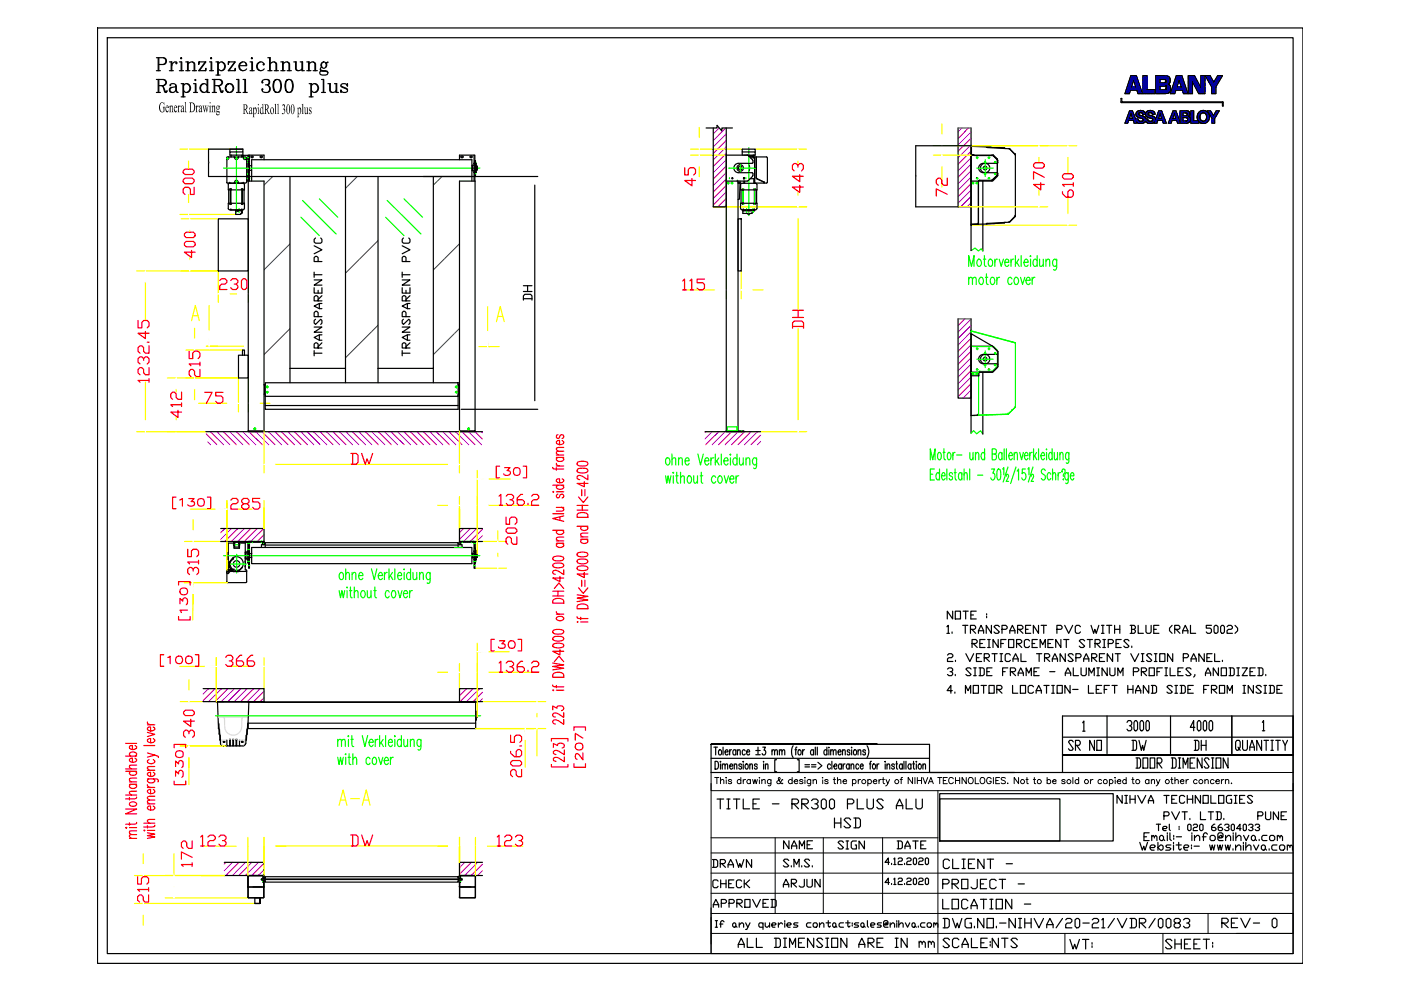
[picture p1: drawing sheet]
<svg xmlns="http://www.w3.org/2000/svg" width="297mm" height="210mm" viewBox="0 0 297 210" stroke-linecap="round" stroke-linejoin="round" font-family="sans-serif">
<!-- layer: 0 -->
<g fill="none" stroke="#f0f" stroke-width=".25">
<path d="M152.5 27.1l-1.3 1.3M153.9 27.1l-2.7 2.7M154 28.4l-2.8 2.8M154 29.8l-2.8 2.7M154 31.1l-2.8 2.8M154 32.5l-2.8 2.8M154 33.9l-2.8 2.7M154 35.2l-2.8 2.8M154 36.6l-2.8 2.8M154 38l-2.8 2.7M154 39.3l-2.8 2.8M204 27.1l-.9 .9"/>
<path d="M205.3 27.1l-2.2 2.3M205.9 28l-2.8 2.7M205.9 29.3l-2.8 2.8M205.9 30.7l-2.8 2.8M205.9 32.1l-2.8 2.7M205.9 33.4l-2.8 2.8M205.9 34.8l-2.8 2.8M205.9 36.2l-2.8 2.7M205.9 37.5l-2.8 2.8M205.9 38.9l-2.8 2.8M154 40.7l-2.8 2.8M154 42.1l-1.8 1.8"/>
<path d="M154 43.4l-.5 .5M205.9 40.3l-2.8 2.8M205.9 41.7l-2.2 2.2M205.9 43l-.9 .9M203.2 67.6l-.1 .1M204.6 67.6l-1.5 1.4M205.9 67.6l-2.8 2.8M205.9 69l-2.8 2.8M205.9 70.4l-2.8 2.8M205.9 71.8l-2.8 2.7M205.9 73.1l-2.8 2.8M205.9 74.5l-2.8 2.8"/>
<path d="M205.9 75.9l-2.8 2.7M205.9 77.2l-2.8 2.8M205.9 78.6l-2.8 2.8M205.9 80l-2.8 2.7M43.7 91.9l2.3 2.4M44 93.7l.6 .6M44.6 91.5l2.8 2.8M46 91.5l2.7 2.8M47.3 91.5l2.8 2.8M48.7 91.5l2.8 2.8M50.1 91.5l2.7 2.8M51.4 91.5l2.8 2.8"/>
<path d="M52.8 91.5l2.8 2.8M54.2 91.5l2.8 2.8M55.6 91.5l2.7 2.8M56.9 91.5l2.8 2.8M58.3 91.5l2.8 2.8M59.7 91.5l2.7 2.8M61 91.5l2.8 2.8M62.4 91.5l2.8 2.8M63.8 91.5l2.7 2.8M65.1 91.5l2.8 2.8M66.5 91.5l2.8 2.8M67.9 91.5l2.7 2.8"/>
<path d="M69.2 91.5l2.8 2.8M70.6 91.5l2.8 2.8M72 91.5l2.7 2.8M73.3 91.5l2.8 2.8M74.7 91.5l2.8 2.8M76.1 91.5l2.7 2.8M77.4 91.5l2.8 2.8M78.8 91.5l2.8 2.8M80.2 91.5l2.7 2.8M81.5 91.5l2.8 2.8M82.9 91.5l2.8 2.8M84.3 91.5l2.8 2.8"/>
<path d="M85.7 91.5l2.7 2.8M87 91.5l2.8 2.8M88.4 91.5l2.8 2.8M89.8 91.5l2.7 2.8M91.1 91.5l2.8 2.8M92.5 91.5l2.8 2.8M93.9 91.5l2.7 2.8M95.2 91.5l2.8 2.8M96.6 91.5l2.8 2.8M98 91.5l2.7 2.8M99.3 91.5l2.8 2.8M100.7 91.5l1.6 1.6"/>
<path d="M102.1 91.5l.2 .2M149.7 91.5l-.2 .2M151 91.5l-1.5 1.5M152.4 91.5l-2.8 2.8M153.8 91.5l-2.8 2.8M155.1 91.5l-2.7 2.8M156.5 91.5l-2.8 2.8M157.9 91.5l-2.8 2.8M159.2 91.5l-2.7 2.8M160.6 91.5l-2.8 2.8M161.3 92.2l-2.1 2.1M161.3 93.6l-.7 .7"/>
<path d="M205.9 81.3l-2.8 2.8M205.9 82.7l-1.7 1.7M205.9 84.1l-.4 .3M47.7 112.1l-.9 .8M49.1 112.1l-2.3 2.2M50.4 112.1l-2.7 2.7M51.8 112.1l-2.8 2.7M53.2 112.1l-2.8 2.7M54.5 112.1l-2.7 2.7M55.9 112.1l-2.8 2.7M56 113.4l-1.5 1.4M56 114.7l-.1 .1"/>
<path d="M98.3 112.1l-.9 .8M99.7 112.1l-2.3 2.2M101.1 112.1l-2.8 2.7M102.3 112.2l-2.6 2.6M102.3 113.6l-1.3 1.2M44.2 146l-1.1 1.2M45.6 146l-2.5 2.5M47 146l-2.8 2.8M48.3 146l-2.7 2.8M49.7 146l-2.8 2.8M51.1 146l-2.8 2.8M52.4 146l-2.7 2.8"/>
<path d="M53.8 146l-2.8 2.8M55.2 146l-2.8 2.8M56 146.6l-2.2 2.2M56 148l-.9 .8M97.6 146l-.2 .2M98.9 146l-1.5 1.5M100.3 146l-2.7 2.8M101.7 146l-2.8 2.8M102.3 146.8l-2 2M102.3 148.2l-.6 .6M49.3 182.8l-1.7 1.8M50.7 182.8l-2.8 2.8"/>
<path d="M52 182.8l-2.7 2.8M53.4 182.8l-2.8 2.8M54.8 182.8l-2.8 2.8M56 183l-2.6 2.6M56 184.4l-1.2 1.2M98.6 182.8l-1.2 1.2M99.9 182.8l-2.5 2.5M101.3 182.8l-2.8 2.8M102.3 183.2l-2.4 2.4M102.3 184.6l-1 1"/>
</g>
<!-- layer: 1 -->
<g fill="none" stroke="#0f0" stroke-width=".25">
<path d="M47.4 35.6h54.3M48 33.6h.5M48.3 33.3v.5M49.8 38.5h.6M49.8 33.6h.6M50.1 38.3v.5M50.1 33.3v.5M51.6 33.6h.7M51.8 33.3v.5M52.4 33.4h.6M52.4 37.8h.6M154.5 35.6h.4"/>
<path d="M154.7 37.9h.1M155 35.6h.3M155.4 35.6h4.8M158.1 37.9h.1M158.8 31.3v14.4M160 35.6h.1M207.1 35.6h3.5M205.4 56.5v-2.3l.6 2.3 .5-2.3v2.3M205.4 59.2l.3-.4 .4 .1 .1 1.4M205.4 58.8v1.5M205.9 53.1l.8-.5 .7 .6 .6-.5 .4 .5M206.2 59.2l.3-.4 .4 .1 .1 1.4"/>
<path d="M207.3 55.1l.2-.2a.78 .78 0 0 1 .6 .8 .78 .78 0 0 1-.6 .8l-.4-.7zM207.8 58.9h.5l.2 .5-.1 .6-.3 .3a.82 .82 0 0 1-.6-.6 .82 .82 0 0 1 .3-.8zM208.5 54.9h.5M208.7 54.2v1.8l.1 .4 .3 .1M208.9 58.8h.5M209.1 58v1.9l.1 .3 .3 .1M209.7 55.1l.2-.2a.8 .8 0 0 1 .6 .8 .8 .8 0 0 1-.6 .8l-.4-.7zM210.2 58.9h.5l.2 .5-.1 .6-.3 .3-.3-.1-.3-.5zM210.9 54.9v1.6M211.3 58.8v1.5M211.5 54.9a.58 .58 0 0 0-.6 .7M211.9 54.9l.4 1.6 .4-1.6"/>
<path d="M211.9 58.8l-.3 .1-.3 .5M213 55.6h.9v-.2a.44 .44 0 0 0-.5-.5 .87 .87 0 0 0 .2 1.6l.3-.3M214.3 54.9v1.6M214.6 59.1l-.3-.3h-.2l-.4 .6 .2 .8 .4 .1 .3-.3M214.9 54.9a.58 .58 0 0 0-.6 .7M215.2 58.9l.2-.1a.78 .78 0 0 1 .6 .8 .78 .78 0 0 1-.6 .7l-.4-.6zM215.3 54.2v2.3M215.6 55.6l.5 .9M216 54.9l-.7 1.1M216.4 58.8l.4 1.5 .5-1.5M216.5 54.2v2.3M217.1 55.6h.9l-.1-.4-.2-.3a.78 .78 0 0 0-.6 .8 .78 .78 0 0 0 .6 .8l.3-.3"/>
<path d="M217.5 59.4h.9l-.1-.5-.2-.1a.78 .78 0 0 0-.6 .8 .78 .78 0 0 0 .6 .7l.3-.3M218.5 54.2v.2zM218.5 54.9v1.6M218.8 58.8v1.5M219.4 58.8a.56 .56 0 0 0-.6 .6M219.9 55.3l-.3-.4a.78 .78 0 0 0-.6 .8 .78 .78 0 0 0 .6 .8l.3-.3M219.9 54.2v2.3M220.4 54.9v1.5l.4 .1 .4-.5M221.2 54.9v1.6M221.8 55.4l.3-.5 .4 .2 .1 1.4M221.8 54.9v1.6M224 54.9v2.1l-.3 .3-.3-.1"/>
<path d="M224 55.3l-.3-.4a.78 .78 0 0 0-.6 .8 .78 .78 0 0 0 .6 .8l.3-.3M206 79h1.4M206.1 79.3h.4M206.3 79.1v.4M206.9 79.3h.5M207.1 76.2h3.5M207.2 79.1v.4M141.3 97.2l.4-.1a.85 .85 0 0 1 .3 .8 .85 .85 0 0 1-.6 .7l-.2-.3-.1-.4 .1-.5zM142.5 97.5l.3-.4 .4 .1 .1 1.4M142.5 96.3v2.3M143.9 97.5l.3-.4 .4 .1 .1 1.4M143.9 97.1v1.5"/>
<path d="M145.3 97.7h.8l-.1-.5-.4-.1a1.01 1.01 0 0 0 0 1.5h.3l.2-.3M148 96.3l.5 2.3 .6-2.3M149.4 97.7h.9l-.2-.5-.3-.1a.85 .85 0 0 0-.4 .8 .85 .85 0 0 0 .6 .7l.3-.3M150.7 97.1v1.5M151.3 97.1l-.4 .1-.2 .5M151.7 96.3v2.3M151.9 97.7l.6 .9M152.4 97.1l-.7 1.1M152.9 96.3v2.3M153.5 97.7h.9l-.2-.5a.71 .71 0 0 0-.8 .4 .71 .71 0 0 0 .3 .9l.4 .1 .3-.3M154.9 96.3v.2zM154.9 97.1v1.5"/>
<path d="M156.3 97.4l-.3-.3h-.2a.85 .85 0 0 0-.4 .8 .85 .85 0 0 0 .6 .7l.3-.3M156.3 96.3v2.3M156.8 97.1l.1 1.4 .3 .1 .4-.4M157.6 97.1v1.5M158.2 97.5l.3-.4 .4 .1 .1 1.4M158.2 97.1v1.5M160.4 97.1l-.1 2-.2 .3-.3-.2M160.4 97.4l-.1-.2a.71 .71 0 0 0-.8 .4 .71 .71 0 0 0 .3 .9l.3 .1 .3-.3M197.2 97.5v-2.3l.6 2.3 .5-2.3v2.3M198.1 99.4h-.9v2.4h.9M198.9 96.1l.4-.2 .2 .4v.9l-.2 .3h-.2l-.3-.3zM199.2 99.4v2.4"/>
<path d="M200 95.9h.4M200.1 95.2v1.8l.1 .4 .3 .1M200.8 99.4v2.4M201 96.1l.1-.2a.85 .85 0 0 1 .6 .8 .85 .85 0 0 1-.6 .8l-.3-.7zM202 95.9v1.6M202.5 95.9l-.3 .2-.2 .5M202.5 99.4v1.9l.1 .3 .2 .2M202.8 96.5h1.1M204.4 99.4v2.4M205.6 99.4v2.4M205.6 95.9l.1 1.5 .3 .1 .3-.5M205.9 91.9l.5-.6 .7 .7 .8-.7 .5 .7"/>
<path d="M206.3 95.9v1.6M206.8 96.4l.4-.5 .2 .2 .1 1.4M206.8 95.9v1.6M208.8 96.3l-.3-.4a.85 .85 0 0 0-.5 .8 .85 .85 0 0 0 .5 .8l.3-.3M208.8 95.2v2.3M210.2 99.4h.7l-.4 .9a.75 .75 0 0 1 .5 .8 .75 .75 0 0 1-.6 .7l-.3-.5M210.4 96.3h.6l.2-.2v-.7l-.2-.2h-.6v2.3h.6l.3-.5a.57 .57 0 0 0-.3-.7M211.5 99.6l.3-.2a1.25 1.25 0 0 1 .4 1.4l-.2 .8-.3 .2a2.47 2.47 0 0 1-.2-2.2zM212.4 96.3l-.2-.4a.85 .85 0 0 0-.5 .8 .85 .85 0 0 0 .5 .8l.2-.3M212.4 95.9v1.6M212.6 99.4l.2-.3v1.6M212.9 95.2v2.3"/>
<path d="M213.4 95.2v2.3M213.7 99l-1 3.2M213.9 96.6h.7l-.2-.7a.85 .85 0 0 0-.5 .8 .85 .85 0 0 0 .5 .8l.2-.3M215 96.4l.3-.5 .4 .2v1.4M215 95.9v1.6M215.4 99l-1.1 3.5M215.7 99.9l.3-.5v2.4M216.2 95.9l.4 1.6 .4-1.6M217.2 96.6h.7v-.4l-.2-.3a.85 .85 0 0 0-.5 .8 .85 .85 0 0 0 .5 .8l.2-.3M217.4 99.4h-.6l-.1 1.1 .3-.3a.83 .83 0 0 1 .5 .8 .83 .83 0 0 1-.5 .8l-.4-.5M217.9 99.4l.3-.3v1.6M218.3 95.9v1.6"/>
<path d="M218.8 95.9l-.3 .2-.2 .5M219 99l-1 3.2M219.1 95.2v2.3M219.4 96.6l.4 .9M219.8 95.9l-.7 1.1M220.2 95.2v2.3M220.7 96.6h.8l-.3-.7a.85 .85 0 0 0-.5 .8 .85 .85 0 0 0 .5 .8l.3-.3M221.6 99.8a.49 .49 0 0 0-.8-.1 .49 .49 0 0 0 .2 .8l.6 .4a.65 .65 0 0 1-.3 .9h-.2l-.3-.4M221.9 95.2v.2zM221.9 95.9v1.6M223.1 96.3l-.3-.4a.89 .89 0 0 0 0 1.6l.3-.3M223.1 95.2v2.3"/>
<path d="M223.2 99.4v2.4M223.5 95.9l.1 1.5 .3 .1 .3-.5M224.2 95.9v1.6M224.7 96.4l.3-.5 .3 .2 .1 1.4M224.7 95.9v1.6M225.2 99.9v.2v-.4l.2-.3 .4 .2v.6l-.4 .5v.3M226.6 95.9v2.1l-.2 .3-.3-.2M226.6 96.3l-.2-.4a.89 .89 0 0 0 0 1.6l.2-.3M47.4 117.8h54.3M49.5 115.5h1.4M49.5 114.8h.3M49.9 114.8h.7"/>
<path d="M50.7 114.8h.3M51.1 114.8h.3M51.5 114.8h.4M52 114.8h.2M141.1 100.9l.3 1.5 .3-1.5 .3 1.5 .3-1.5M142.8 100.1v.2zM142.8 100.9v1.5M143.3 100.9h.5M143.5 100.1v1.9l.1 .3 .3 .1M144.3 101.3l.4-.4 .3 .1 .1 1.4M144.3 100.1v2.3M145.9 101l.2-.1a.83 .83 0 0 1 .5 .8 .83 .83 0 0 1-.5 .7l-.4-.6z"/>
<path d="M147.1 100.9l.1 1.4 .3 .1 .4-.4M147.9 100.9v1.5M148.5 100.9h.5M148.7 100.1v2.2l.3 .1M151.7 101.2l-.3-.3a.81 .81 0 0 0-.6 .8 .81 .81 0 0 0 .6 .7l.3-.3M152.4 101l.1-.1a.81 .81 0 0 1 .6 .8 .81 .81 0 0 1-.6 .7l-.1-.1a.96 .96 0 0 1 0-1.3zM153.6 100.9l.4 1.5 .4-1.5M154.7 101.6h.9v-.3a.44 .44 0 0 0-.5-.4l-.3 .3-.1 .6a.58 .58 0 0 0 .6 .6l.3-.3M156.1 100.9v1.5M156.6 100.9a.58 .58 0 0 0-.5 .7M197.2 100.5h.6M199.2 100.5l-.3-.3a.85 .85 0 0 0-.5 .8 .85 .85 0 0 0 .5 .8l.3-.4"/>
<path d="M199.6 100.9h.8l-.1-.4-.2-.3a.85 .85 0 0 0-.5 .8 .85 .85 0 0 0 .5 .8l.3-.4M201.9 100.5l-.2-.3-.4 .1v.5l.6 .3v.3l-.2 .4-.4-.2v-.2M202.3 100.2h.4M203.9 100.5l-.2-.3a.89 .89 0 0 0 0 1.6l.2-.4M203.9 100.2v1.6M204.4 100.7l.3-.5h.2l.2 .5v1.1M207.3 100.8h1.1M213.3 101l.1-.3 .2-.2 .2 .5-.5 1.1h.5M218.6 101l.2-.5 .3 .2v.5l-.5 .9h.5M222.8 100.5l-.3-.3a.85 .85 0 0 0-.5 .8 .85 .85 0 0 0 .5 .8l.3-.4M223.2 100.7l.2-.5h.3l.1 .5v1.1M224.3 100.2v1.6"/>
<path d="M224.8 100.2l-.3 .1-.2 .6M225.4 101.6v.2zM226.5 100.2v2.1l-.3 .2-.3-.1M226.5 100.5l-.3-.3a.85 .85 0 0 0-.5 .8 .85 .85 0 0 0 .5 .8l.3-.4M226.9 100.9h.8l-.1-.4-.2-.3a.85 .85 0 0 0-.5 .8 .85 .85 0 0 0 .5 .8l.3-.4M48.6 120.2v.1M71.9 125.2l.3 1.5 .3-1.5 .3 1.5 .3-1.5M72.1 121.5l.2-.1a.8 .8 0 0 1 .5 .7 .8 .8 0 0 1-.5 .8l-.4-.6zM73.3 121.8l.3-.4 .4 .1 .1 1.4M73.3 120.6v2.3M73.5 124.5h.1v.2zM73.6 125.2v1.5"/>
<path d="M74.1 125.2h.5M74.3 124.5v1.8l.1 .3 .2 .1M74.6 121.8l.4-.4 .4 .1 .1 1.4M74.6 121.4v1.5M75.1 125.6l.4-.4 .3 .1 .1 1.4M75.1 124.5v2.2M76 122h.9l-.1-.4-.2-.2a.78 .78 0 0 0-.6 .7 .78 .78 0 0 0 .6 .8l.3-.3M76.7 125.3l.4-.1a.84 .84 0 0 1 .4 .9 .84 .84 0 0 1-.7 .6l-.1-.1a.94 .94 0 0 1 0-1.3zM77.9 125.2v1.4l.4 .1 .4-.4M78.7 125.2v1.5M78.8 120.6l.5 2.3 .6-2.3M79.3 125.2h.5"/>
<path d="M79.5 124.5v1.8l.1 .3 .3 .1M80.2 122h.9l-.1-.4-.2-.2a.78 .78 0 0 0-.6 .7 .78 .78 0 0 0 .6 .8l.3-.3M81.5 121.4v1.5M82.1 121.4a.64 .64 0 0 0-.6 .6M82.5 120.6v2.3M82.5 125.6l-.1-.3-.4-.1a.86 .86 0 0 0-.3 .9 .86 .86 0 0 0 .6 .6l.2-.3M82.8 122l.5 .9M83.2 125.3l.4-.1a.86 .86 0 0 1 .3 .9 .86 .86 0 0 1-.6 .6l-.3-.6zM83.2 121.4l-.7 1.1M83.7 120.6v2.3M84.3 122h.8v-.2a.44 .44 0 0 0-.5-.4l-.3 .6 .1 .6 .2 .3h.3l.2-.3M84.4 125.2l.4 1.5 .4-1.5"/>
<path d="M85.5 125.9h.9l-.2-.6-.3-.1a.84 .84 0 0 0-.4 .9 .84 .84 0 0 0 .6 .6l.3-.3M85.7 120.6v.2zM85.7 121.4v1.5M86.8 125.2v1.5M87.1 121.7l-.3-.3a.8 .8 0 0 0-.6 .7 .8 .8 0 0 0 .6 .8l.3-.3M87.1 120.6v2.3M87.4 125.2l-.3 .1-.3 .6M87.6 121.4v1.4l.4 .1 .4-.4M88.4 121.4v1.5M89 121.8l.3-.4 .4 .1 .1 1.4M89 121.4v1.5M91.2 121.4v2l-.3 .3-.3-.1"/>
<path d="M91.2 121.7l-.3-.3h-.2l-.3 .6v.6l.3 .3h.2l.3-.3M45.7 151.8h56.2M71.6 157.2l.4-.4h.4v1.5M71.6 156.8v1.5M72.4 157.2l.4-.4h.3l.1 1.5M73.3 159.8v.2zM73.9 156v.2zM73.9 156.8v1.5M74 159.8v1.9l.1 .3 .3 .1M74.4 156.8h.5M74.6 156v1.8l.1 .4 .3 .1M74.8 159.8v2.3"/>
<path d="M76.8 156l.6 2.3 .5-2.3M78.2 157.4h.9l-.1-.6h-.4a.85 .85 0 0 0-.4 .8 .85 .85 0 0 0 .6 .7l.3-.4M79.6 156.8v1.5M80.2 156.8h-.4l-.2 .6M80.5 156v2.3M80.8 157.4l.5 .9M81.3 156.8l-.8 1M81.8 156v2.3M82.4 157.4h.8l-.1-.6h-.2a.8 .8 0 0 0-.6 .7 .8 .8 0 0 0 .6 .8l.3-.4M83.7 156v.2zM83.7 156.8v1.5M85.1 157.1a.42 .42 0 0 0-.4-.4 .42 .42 0 0 0-.4 .4l-.1 .5 .2 .6 .4 .1 .3-.4"/>
<path d="M85.1 156v2.3M85.6 156.8l.1 1.4 .3 .1 .4-.5M86.4 156.8v1.5M87 157.2l.3-.4h.4l.1 1.5M87 156.8v1.5M89.3 156.8l-.1 2-.2 .2-.4-.1M89.3 157.1l-.3-.3a.8 .8 0 0 0-.6 .7 .8 .8 0 0 0 .6 .8l.3-.4M71.6 160.6l.3 1.5 .3-1.5 .3 1.5 .3-1.5M73.3 160.6v1.5M73.8 160.6h.5M74.8 161l.4-.4 .3 .1 .1 1.4M78.5 160.9l-.3-.3a.8 .8 0 0 0-.6 .7 .8 .8 0 0 0 .6 .8l.3-.3"/>
<path d="M79.3 160.6a.78 .78 0 0 1 .6 .7 .78 .78 0 0 1-.6 .8 1.01 1.01 0 0 1 0-1.5zM80.3 160.6l.4 1.5 .5-1.5M81.5 161.2h.9l-.1-.4-.2-.2-.4 .1-.2 .8 .3 .6h.3l.3-.3M82.8 160.6v1.5M83.4 160.6l-.4 .1-.2 .5M55.3 186.4h42.8"/>
</g>
<g fill="none" stroke="#000" stroke-width=".25">
<path d="M48.6 38.9l-.2 .2M48.7 38.9h.1M48.7 32.2v-.6h2.8v.6h-2.8v.7h.3M49 32.9h2.2v.4M49 32.9v.4M51.5 32.2v.7h-.3M51.5 32.9h1v1.1M51.6 38.9l.2 .2M51.6 38.9h.1M51.6 33.3v.3M51.9 33.8h.4M52.5 34h.2v3.3"/>
<path d="M52.5 37.3h.2v1.1h-.4M52.5 32.9h.2v1.1M52.5 34v4.4M61.5 37.4v43.8M73.3 37.4v40.7h-11.8M80.2 37.4v43.8M91.9 37.4v40.7h-11.7M157.4 32.2v.7M157.5 38.9h-.4l-.1 .2v1.2M157.9 38.4v.5M159.9 32.9v.1M160 37.9v1h.4l.1 .2"/>
<path d="M160.1 32.2v-.6h-2.7v.6h2.7v.7h-2.4M160.5 39.1v1.2M205.9 32.7h.1M208.4 38.4v9.1M210.3 32.9h.2M211.4 36.6l.2 .6M211.5 33.9l.1 .6-.2 .1M237.6 21.6l.2 .2M259.2 21.5l.1 .2M46.3 46.4h6.3v11h-6.3zM48.4 44.2l.1 .2 .5 .1M48.4 43.1v1.1"/>
<path d="M51.8 44.2l-.1 .2-.4 .1M51.8 43.1v1.1M156.5 46.4h.7v11h-.7zM157 44.2l.1 .2 .5 .1M157 43.1v1.1M160.5 44.2l-.1 .2-.5 .1M160.5 43.1v1.1M51.4 75.3v-1.1h.4v1.1M51.4 75.3h-.8v4.8h2v-4.8h-.8M51.4 75.3h.4M73.3 78.1v3.1M91.9 78.1v3.1"/>
<path d="M205.9 70.9l4.6 2.5 1.1 1.1v3.3l-1.1 1.1h-3v.8h-1.6zM210.3 73.4h.2M211.4 77.1l.2 .2M211.5 74.4l.1 3.3M211.6 75l-.2 .1M48.4 117.1v1.4M49.5 114.8v.2h.3M49.6 115l.2 .1v.9h.8l.2-1h1.4l.3 .3M49.8 115h.8v.1M49.8 115.3h-.2v.4h.2M49.8 115v.1M50.6 115.3h.2v.4h-.2"/>
<path d="M50.6 115h.2M51.9 119l.1 .6-.1 .6M52 115.1v3.4v-1.4M52 118.5v2.3M52 117.2h.1M52 118.4h.1M52 118.4h.4M52 117.2h.4M52 117.2v1.2M52.2 114.8l.2 .1 .3 .4M52.5 115.3v3.7h.2v-3.7M52.9 117.4h.5"/>
<path d="M52.9 118.2h.5M48.1 121.2h.3M48.4 121.2h.1M48.7 121.2h.8M48.9 120.6l-.1 .2 .2 .1h.2M50.6 121.2h1.7M51.4 120.4l-.9 .8M46.3 148.8h1.1M51.1 148.8h4.9v.1M52.6 148.9h48.3h-44.9M55.5 148.9h.5M100.9 148.9h.1"/>
<path d="M100.9 148.9v4.4h-48.3v1.2h48.3v-1.2M151.4 158.4h.7M151.7 158.4v1.7M152.5 159a.53 .53 0 0 1 .6 .4 .53 .53 0 0 1-.3 .7l-.3-.1-.1-.1zM153.3 158.4v1.7M153.7 159.4h.7l-.1-.4a.53 .53 0 0 0-.6 .4 .53 .53 0 0 0 .3 .7l.3-.1 .1-.1M154.7 159v1.1M155.1 159h-.3l-.1 .4M156 159.2l-.2-.2a.57 .57 0 0 0-.4 .5 .57 .57 0 0 0 .4 .6l.2-.2M156 159v1.1M156.4 159.3l.2-.3h.3v1.1M156.4 159v1.1"/>
<path d="M158 159.2l-.2-.2a.57 .57 0 0 0-.4 .5 .57 .57 0 0 0 .4 .6l.2-.2M158.3 159.4h.6l-.1-.4a.53 .53 0 0 0-.6 .4 .53 .53 0 0 0 .4 .7l.2-.1 .1-.1M160.2 159.1h1M160.7 158.4v1.5M161.7 158.4h.6l-.3 .6a.48 .48 0 0 1 .3 .7 .48 .48 0 0 1-.7 .2v-.1M163.7 159.3l.2-.3h.3v1.1M163.7 159v1.1M164.2 159.3l.3-.3h.3v1.1M165.2 159.3l.3-.3h.2l.1 1.1M165.2 159v1.1M165.8 159.3l.3-.3h.2l.1 1.1M168.2 158.1a2.44 2.44 0 0 0 0 2.5"/>
<path d="M168.5 159h.4M169 158.4l-.2 .1-.1 .3v1.3M169.3 159a.53 .53 0 0 1 .6 .4 .53 .53 0 0 1-.3 .7l-.4-.2v-.5zM170.2 159v1.1M170.6 159h-.3l-.1 .4M172.5 159.2l-.1-.2a.53 .53 0 0 0-.6 .4 .53 .53 0 0 0 .3 .7l.3-.1 .1-.1M172.5 159v1.1M172.9 158.4v1.7M173.3 158.4v1.7M175.3 159.2l-.1-.2a.53 .53 0 0 0-.6 .4 .53 .53 0 0 0 .3 .7l.3-.1 .1-.1M175.3 158.4v1.7M175.7 158.4v.2z"/>
<path d="M175.7 159v1.1M176.1 159.3l.3-.3h.2l.1 1.1M176.1 159v1.1M176.7 159.3l.2-.3h.3l.1 1.1M177.7 159.4h.6l-.1-.4a.53 .53 0 0 0-.6 .4 .53 .53 0 0 0 .3 .7l.4-.2M178.6 159.3l.3-.3h.3v1.1M178.6 159v1.1M180.2 159.2l-.2-.2h-.3v.4l.4 .1 .1 .4-.2 .2-.3-.1-.1-.1M180.6 158.4v.2zM180.6 159v1.1M181.1 159a.53 .53 0 0 1 .6 .4 .53 .53 0 0 1-.3 .7l-.3-.1-.1-.1zM181.9 159.3l.3-.3h.3v1.1"/>
<path d="M181.9 159v1.1M183.5 159.2l-.2-.2h-.3l-.1 .2 .1 .2 .4 .2v.4h-.4l-.1-.1M183.8 158.1a2.21 2.21 0 0 1 0 2.5M197.1 157.8h-46.3v6h64.3M150.8 160.8h46.3M151.6 161.4a.88 .88 0 0 1 .8 .6 .88 .88 0 0 1-.3 1l-.5 .1zM152.8 161.4v.2zM152.8 162v1.1M153.1 162.3l.3-.3 .2 .1 .1 1M153.1 162v1.1M153.7 162.3l.3-.3 .2 .1 .1 1M154.7 162.4h.6v-.3a.53 .53 0 0 0-.7 .3 .53 .53 0 0 0 .4 .7l.3-.3"/>
<path d="M155.7 162.3l.2-.3 .3 .1v1M155.7 162v1.1M157.2 162.2l-.2-.2-.3 .1-.1 .1 .6 .4v.4l-.3 .1-.3-.3M157.6 161.4v.2zM157.6 162v1.1M158.1 162.1a.53 .53 0 0 1 .6 .3 .53 .53 0 0 1-.3 .7l-.4-.3zM159 162.3l.2-.3 .3 .1v1M159 162v1.1M160.2 160h1M160.5 162.2l-.2-.2-.3 .1v.2l.5 .3v.2l-.2 .3-.3-.1-.1-.2M161.9 161.4v.2zM161.9 162v1.1"/>
<path d="M162.3 162.3l.2-.3 .3 .1v1M162.3 162v1.1M164.6 161.1h-.3v2.5h.3M169.1 161.1h.3v2.5h-.3M170.7 162.1h.9M170.7 162.6h.9M172.1 162.1h.9M172.1 162.6h.9M173.4 161.6l.9 .7-.9 .8M176.1 162.2l-.1-.1a.53 .53 0 0 0-.6 .3 .53 .53 0 0 0 .3 .7l.4-.3M176.4 161.4v1.7M176.8 162.4h.6l-.1-.3a.53 .53 0 0 0-.5 .3 .53 .53 0 0 0 .3 .7l.3-.3"/>
<path d="M178.4 162.2l-.1-.1a.53 .53 0 0 0-.6 .3 .53 .53 0 0 0 .3 .7l.4-.3M178.4 162v1.1M178.7 162v1.1M179.2 162l-.3 .1-.2 .3M180.1 162.2l-.1-.1a.53 .53 0 0 0-.6 .3 .53 .53 0 0 0 .3 .7l.4-.3M180.1 162v1.1M180.4 162.3l.3-.3 .2 .1 .1 1M180.4 162v1.1M182 162.2v-.1a.53 .53 0 0 0-.6 .3 .53 .53 0 0 0 .3 .7l.3-.3M182.4 162.4h.6l-.1-.3a.53 .53 0 0 0-.6 .3 .53 .53 0 0 0 .3 .7l.4-.3M184.3 162h.4M184.8 161.4l-.3 .3v1.4"/>
<path d="M185.1 162.1a.53 .53 0 0 1 .6 .3 .53 .53 0 0 1-.3 .7 .6 .6 0 0 1-.3-1zM185.9 162v1.1M186.4 162l-.3 .1-.2 .3M187.7 161.4v.2zM187.7 162v1.1M188.1 162.3l.2-.3 .3 .1 .1 1M188.1 162v1.1M189.6 162.2l-.2-.2-.4 .2 .6 .4v.4l-.4 .1-.2-.3M190 162h.3M190.1 161.4v1.4l.2 .3M191.3 162.2l-.1-.1a.53 .53 0 0 0-.6 .3 .53 .53 0 0 0 .3 .7l.4-.3M191.3 162v1.1"/>
<path d="M191.7 161.4v1.7M192.1 161.4v1.7M193.1 162.2l-.2-.2a.57 .57 0 0 0-.4 .5 .57 .57 0 0 0 .4 .6l.2-.3M193.1 162v1.1M193.5 162h.4M193.7 161.4v1.4l.2 .3M194.3 161.4v.2zM194.3 162v1.1M194.8 162.1a.53 .53 0 0 1 .6 .3 .53 .53 0 0 1-.3 .7l-.4-.3zM195.7 162.3l.2-.3 .3 .1v1M195.7 162v1.1M52.5 190.2l.2 .1"/>
<path d="M52.5 188.1l.1 2.1M52.6 190.2l.1 .1M52.7 190.4h2.4M52.7 190.3h3.2M54 191.6h1.1v-1.2v1.2M54 190.4v1.2h1.1M55.1 191.6h.1M55.8 187.1h.1M55.9 190.2l-.1 .1M56 188.1l-.1 2.1M97.4 190.2l.1 .1M97.4 188.1l.1 2.1"/>
<path d="M97.5 187.1h.1M100.8 188.1l-.1 2.2M100.8 190.2l-3.3 .1"/>
<circle cx="48.3" cy="33.5" r=".11"/>
<circle cx="50.1" cy="33.5" r=".11"/>
<circle cx="50.1" cy="38.5" r=".11"/>
<circle cx="51.8" cy="33.5" r=".11"/>
<circle cx="208.9" cy="35.6" r=".4"/>
<circle cx="206.3" cy="79.3" r=".11"/>
<circle cx="207.1" cy="79.3" r=".11"/>
<circle cx="208.9" cy="76.1" r=".4"/>
</g>
<!-- layer: 0 -->
<g fill="none" stroke="#000" stroke-width=".25">
<path d="M20.7 5.9h255.5v198.4h-255.5zM22.7 8h251.5v194.2h-251.5zM33.2 12.2h1.4a.72 .72 0 0 1 .7 .8 .72 .72 0 0 1-.7 .7h-.9M33.2 16.8l1.8 .2a.62 .62 0 0 1 0 1l-.4 .2h-.9M33.2 15h.8M33.2 19.6h.8M33.5 12.2v2.8M33.5 16.8v2.8M33.7 12.2v2.8M33.7 16.8v2.8M34.3 18.2l.3 .2 .4 .9 .2 .2 .2-.2M34.5 18.3l.5 1.3h.3l.1-.4"/>
<path d="M34.6 12.2a.75 .75 0 0 1 .6 .8 .75 .75 0 0 1-.6 .7M34.6 16.8a.67 .67 0 0 1 .6 .7 .67 .67 0 0 1-.6 .7M35.9 15h.9M35.9 13.1h.5v1.9M36.2 18v.2l-.2-.2a.8 .8 0 0 1 1.3 0l.1 1.2 .2 .4M36.3 13.1v1.9M36.4 18.5a.55 .55 0 0 0-.4 .6 .55 .55 0 0 0 .4 .5M37.3 18v1.2l.1 .3 .4 .1M37.3 18.3l-1.3 .4-.1 .5a.74 .74 0 0 0 .7 .4 .74 .74 0 0 0 .7-.4M37.4 13.3l-.1 .1 .1 .1 .1-.1-.1-.3a.86 .86 0 0 0-1 .8M38 13.1h.5v1.9M38 15h.9"/>
<path d="M38.3 12.4l.1-.2 .1 .2-.1 .1zM38.4 13.1v1.9M38.4 17.7h.5v2.8M38.8 17.7v2.8M38.9 18.2a.85 .85 0 0 1 1.2-.3 .85 .85 0 0 1 .2 1.3 .75 .75 0 0 1-.7 .4 .75 .75 0 0 1-.7-.4M39.4 15h.9M39.4 13.1h.5v1.9M39.6 17.7a1 1 0 0 1 .7 1 1 1 0 0 1-.7 .9M39.8 13.1v1.9M39.9 13.5a.79 .79 0 0 1 1.4 0v1.5M40.8 13.1l.4 .4v1.5M40.8 15h.9"/>
<path d="M41 17.7h.5v1.9M41 19.6h.9M41.3 17l.1-.2 .1 .2-.1 .1zM41.4 17.7v1.9M42.3 13.1l-.2 .6v-.6h1.6l-1.4 1.9M43.2 17.7a1 1 0 0 0-.7 1 1 1 0 0 0 .7 .9M43.5 13.1l-1.4 1.9h1.6v-.5l-.2 .5M43.5 16.8h.5v2.8M43.9 18.2a.89 .89 0 0 0-1.5 .1 .89 .89 0 0 0 .8 1.3l.5-.1 .2-.3M43.9 16.8v2.8h.5M44.4 13.1h.5v1.9M44.4 15h.9"/>
<path d="M44.6 12.4l.2-.2 .1 .2-.1 .1zM44.8 13.1v1.9M45 16.8l1.9 .2a.62 .62 0 0 1 0 1l-.4 .2h-1M45 19.6h.9M45.4 16.8v2.8M45.5 16.8v2.8M45.8 13.1h.5v2.8M45.8 15.9h.9M46.2 18.2l.3 .2 .4 .9 .1 .2 .3-.2M46.2 13.1v2.8M46.3 13.5a.88 .88 0 0 1 1.4 0 .88 .88 0 0 1-.3 1.4 .75 .75 0 0 1-1.1-.3M46.4 18.3l.5 1.3h.3l.1-.4"/>
<path d="M46.5 16.8a.67 .67 0 0 1 .6 .7 .67 .67 0 0 1-.6 .7M47 13.1a1.02 1.02 0 0 1 .6 1 1.02 1.02 0 0 1-.6 .9M48.5 13.1l-.1 .6v-.6h1.5l-1.4 1.9M48.5 17.7a.94 .94 0 0 0-.6 1.5 .94 .94 0 0 0 1.5 0 .94 .94 0 0 0-.6-1.5 .96 .96 0 0 0-.9 .9 .96 .96 0 0 0 .6 1M48.8 17.7a1 1 0 0 1 .6 1 1 1 0 0 1-.6 .9M49.8 13.1l-1.4 1.9h1.5v-.5l-.1 .5M50.1 16.8h.5v2.8M50.1 19.6h.9M50.5 16.8v2.8M50.8 13.9h1.5a.88 .88 0 0 0-1.2-.7 .88 .88 0 0 0-.3 1.4 .94 .94 0 0 0 1.5 0M51.4 13.1a1 1 0 0 0-.6 1 1 1 0 0 0 .6 .9M51.5 16.8h.5v2.8"/>
<path d="M51.5 19.6h.9M51.9 16.8v2.8M52 13.3l.2 .6M53 13.1h.5v1.9M53 15h.9M53.3 12.4l.1-.2 .1 .2-.1 .1zM53.4 13.1v1.9M55.2 13.1a1 1 0 0 0-.7 1 1 1 0 0 0 .7 .9M55.6 17.4l.2 .1-.2 .1-.1-.1 .1-.4a1.04 1.04 0 0 1 1.6 .1l-.2 .7-.7 .1M55.9 13.5l-.1 .2 .1 .1 .1-.1a.9 .9 0 0 0-1.5-.1 .9 .9 0 0 0 .7 1.4l.6-.1 .2-.3M56.7 16.8l.3 .4-.1 .7-.2 .1a.82 .82 0 0 1 .6 .8 .82 .82 0 0 1-.6 .8l-.9-.1-.3-.4 .1-.3 .2 .1-.2 .2M56.8 15h.9"/>
<path d="M56.8 12.2h.5v2.8M57 18.3a.92 .92 0 0 1-.1 1.2M57.2 12.2v2.8M57.3 13.5a.75 .75 0 0 1 .7-.4 .75 .75 0 0 1 .6 .4v1.5M58.1 13.1l.4 .4v1.5M58.1 15h.9M58.6 16.8a1.24 1.24 0 0 0-.7 1.6l.1 .7a.85 .85 0 0 0 1.3 .4 2.2 2.2 0 0 0 0-2.5 .72 .72 0 0 0-1.2 .4 1.7 1.7 0 0 0 .5 2.2M59.2 17a2.18 2.18 0 0 1 0 2.5l-.3 .1M59.5 15h.9M59.5 13.1h.5v1.9M59.9 13.1v1.9M60 13.5a.75 .75 0 0 1 .7-.4 .75 .75 0 0 1 .7 .4v1.5"/>
<path d="M60.9 13.1l.4 .4v1.5M60.9 15h.9M61.1 16.8a1.27 1.27 0 0 0-.7 1.6l.2 .7a.8 .8 0 0 0 1.2 .4 2.2 2.2 0 0 0 0-2.5 .72 .72 0 0 0-1.2 .4v.6a1.39 1.39 0 0 0 .5 1.6M61.7 17a2.18 2.18 0 0 1 0 2.5l-.3 .1M62.3 13.1h.5v1.5l.4 .4M62.7 13.1v1.5a.77 .77 0 0 0 1.3 0M63.6 13.1h.5v1.9M64 13.1v1.9h.5M65 15h.9M65 13.1h.5v1.9M65.4 13.1v1.9M65.5 13.5a.75 .75 0 0 1 .7-.4 .75 .75 0 0 1 .7 .4v1.5"/>
<path d="M65.5 17.7h.5v2.8M65.9 17.7v2.8M66 18.2a.89 .89 0 0 1 1.5 .1 .89 .89 0 0 1-.7 1.3l-.5-.1-.3-.3M66.4 13.1l.4 .4v1.5M66.4 15h.9M66.8 17.7a1 1 0 0 1 .6 1 1 1 0 0 1-.6 .9M67.9 14.7l.5 .3 1 .1 .1 .3-.1 .4-.4 .1-1.1-.1-.1-.4 .1-.3 .4-.1M68.2 14.2l-.3 .4 .1 .4 1 .1 .5 .3M68.2 16.8h.4v2.8M68.2 19.6h.8M68.3 13.3l-.1 .2 .1 .8M68.6 16.8v2.8"/>
<path d="M69 13.3l.1 .2-.1 .8M69.3 13.3h.2v-.2l-.4 .3M69.5 17.7h.5v1.5l.4 .4M69.9 17.7v1.5a.74 .74 0 0 0 .7 .4 .74 .74 0 0 0 .7-.4M70.9 17.7h.5v1.9M71.3 17.7v1.9h.5M72.3 18.2l1.4 .7v.4l-.4 .3-.8-.1-.2-.4v.5l.1-.3M73.5 18l.2-.3v.6l-.3-.4-.7-.2-.4 .3v.3l1.4 .8M239.5 19.9h.1M239.7 16h1.2l1.3 3.9h-.9l-.2-.8h-1.4l-.2 .8h-1zM240.3 17l.5 1.5h-.9zM242.3 16h.9v3h1.7v.9h-2.6z"/>
<path d="M245 16h1.9a.98 .98 0 0 1 1.2 .9l-.1 .8-.3 .2h.2a1.14 1.14 0 0 1 .2 1.2 .92 .92 0 0 1-1.1 .8h-2zM247 16.9l-1.1-.1v.8l1.1-.1M247 16.9h.1M247.1 17.5h.1M247.1 16.9l.1 .2-.1 .4M247.1 19h.1M247.2 17.4h.1M247.2 19h.1M247.2 18.3h.1M247.2 18.3h-1.3v.8l1.2-.1M247.2 18.3v.1M247.2 18.9h.1"/>
<path d="M247.2 18.4h.1M247.2 18.4v.6M249.4 16h1.2l1.3 3.9h-1l-.2-.8h-1.4l-.2 .8h-1zM250 17l.5 1.5h-1zM251.9 16h1.4l1.3 2.6v-2.6h.9v3.9h-1.4l-1.3-2.6v2.6h-.9zM255.5 16h1.1l.8 1.4 .8-1.4h1l-1.4 2.4v1.5h-.9v-1.5zM38.4 20.5h.9M48.1 33.4l.1-.1h3.8l.3 .1M48.1 33.8v4.9M48.4 39.1v1.2h3.4v-1.2M48.5 33.3l-.2 .5h-.2v-.4M48.6 38.8h3.1"/>
<path d="M49 38.8v.1M49.6 33.3l.2 .1M49.8 33.5a.36 .36 0 0 0 .3 .3 .36 .36 0 0 0 .4-.3M49.8 33.4v.1M50.4 38.7l.2 .1M50.5 38.7a.4 .4 0 0 0-.5-.5 .4 .4 0 0 0-.3 .6h-.1M50.6 33.3l-.2 .1M51.3 38.8v.1M51.4 33h.1h-.1v.3M51.5 31.6h-7.3v5.8h69.8M51.5 32.9v.1M51.6 33.5l.3 .3"/>
<path d="M52.3 38.7l-.3 .1h-3.8l-.1-.1M52.3 33.4v5.3M52.7 36.6h.1M52.7 34.7h.1M52.7 36.6h.2v1.8M52.7 36.6v.6M52.7 34.6h.2M52.7 36.6v1.8M52.8 34.7h.1M52.8 36.5h.1M52.8 36.5l-.1 .1M52.9 32.9v3.7"/>
<path d="M52.9 35.1h.5M52.9 36.1h.5M53.3 33.1l-.1 .2 .1 .1M53.4 33.4h.2M53.4 38.4v-4.5h46.6v4.5M53.4 33.1h.2M53.5 33.1l.2 .2-.2 .1M55.3 33.4l-.1-.3h.3l.1 .2-.1 .1M55.3 33.4h.2M56 33.9v-1h-3.3v1.8M65.5 20.5h.9M97.4 38.4h3.3v53h-3.3z"/>
<path d="M97.4 33.9v-1h3.3v1.8M97.8 33.4h.3M98.1 33.1l.1 .2-.1 .1M98.1 33.1h-.4l.1 .3M99.8 33.1l-.2 .2 .2 .1M99.8 33.4h.2M99.8 33.1h.2M100 33.1l.1 .2-.1 .1M100 35.1h.2v1M100 36.1h.2M100.2 35.2h.1M100.2 36.1h.1"/>
<path d="M100.2 35.1v1.1M100.2 35.1h.3M100.2 36.2h.3M100.5 36.5h.1M100.5 34.7h.1M100.5 34.8v1.7l.2 .1M100.5 32.9v1.7h.2M100.5 34.8h.1M100.5 34.6v.2M100.5 36.5v.1M100.5 34.7h.2M100.7 34.7h.1"/>
<path d="M100.7 36.6h.1M100.7 36.6l.1-2.5v3.1v-3.1v3.1h-.1M100.7 36.6h-.2v1.8M100.7 36.6v1.8M100.9 34.7h.1M100.9 36.6h.1M101 34.7h.1M101 36.5h.1M101 34.8v1.7M101 36h.1M101 35.3h.1M101 36.5l-.1 .1"/>
<path d="M101 35.3l.1 .8M101.1 35.2v.9M101.1 35.2l-.1 .1M113.4 39.2v45.8M149.7 27.1h2.3v-.5l1 1.2v-.7h2.3M151.2 27.1v16.8h2.8M154 38.4h.1M154 32.9h.1M154 32.9h4.4M154 27.1v16.8M155.2 37.9h.2M156.3 38.4h2.1"/>
<path d="M156.5 38.7v52.7h-2.5v-47.5M156.5 38.7v-.3h-2.5v5.5M156.5 38.7h.4M156.5 38.9h.4M156.5 35.5a.4 .4 0 0 1 .7-.2 .4 .4 0 0 1 0 .7 .4 .4 0 0 1-.7-.3M156.6 35.5h-.2v.3h.2M156.6 34.6a.99 .99 0 0 0-1 1 .99 .99 0 0 0 1 1M156.6 36.6h2.9M156.6 34.6h2.9M156.9 38.7l-.1 3.4M156.9 38.4v.3M157.5 38.9h2.5"/>
<path d="M157.7 38.4v.5M157.9 37.9h-.2M158.4 32.9h.2M158.6 38.3l-.2 .1M158.6 33l1 .9M158.7 34.6a2.01 2.01 0 0 1 0 2M158.7 33h1.2M158.8 33.1h.9v.3M159 37.9h1M159.1 33.4h.9M159.5 36.6l.1 .2M159.5 33.9l.1 .2"/>
<path d="M159.6 37.1l-1 1.2M159.6 34.5l-.1 .1M159.7 34.1v.4M159.7 36.8v.4M159.8 33.4h.1M159.8 33v.4M159.8 37.9v1M160 33.4l-.1 5.3 .2 .1M160 37.9h.1M160.1 33.3l-.2 .1M160.1 33.3h2.4l.2 .1M160.3 37.7l.2 .2 1.5 .7"/>
<path d="M160.3 33.3v4.4M160.4 37.7l.1 .2M160.4 33.3v4.4M160.5 37.9l1.5 .7M162 38.6v.2M162.7 38.7l-.2 .1h-2.4M162.7 33.4v5.3M203.1 27.1v16.8h2.8M205.9 27.1v26M205.9 32.9h4.4M206 32.8v-1.9h-11.8v13h8.9M206 31l3.2 .2"/>
<path d="M206.7 33l-.8-.3 .8 .3h3.9M207.4 38.5v8.9v-8.9M208.5 34.6a.99 .99 0 0 0-1 1 .99 .99 0 0 0 1 1M208.5 36.6h2.9M208.5 34.6h2.9M209.1 31.1l.1 .1M209.2 31.1h.1M209.2 31.2h.1M209.2 31.2l3.7 .1M209.3 31.3l4.7 .2M210.4 38.1l-2.8 .1-.2 .3M210.5 38.3l-4.6 .1"/>
<path d="M210.5 33l1 .9M210.6 33h.1M210.7 33l.7 .7-.7-.7M211.4 37.2h.1M211.4 33.7l.1 .2zM211.4 37.2l-1 .9 1-.9M211.5 33.9v3.1v-3.1M211.6 37.1l-1.1 1.2M212.9 31.3l.2 .2M213.8 31.5l1.5 1.5M214 31.5l.1 .1M214.1 31.6l1.1 1.1"/>
<path d="M215.2 32.6l.1 .2M215.2 32.8h.1M215.3 32.9v12.8l-1.3 1.4M239.8 24.1h.1M239.8 24.1l.3 1h-.6zM241.5 24h.1M242 23.9h.1M243.5 24h.1M244.1 23.9h-.4l-.3 .1a.88 .88 0 0 0 1 .6l.4 .2 .2 .6 .7-1.9h.6l1 2.6h-.7l-.1-.6h-1l-.2 .6h-.6l.1-.2-.6 .3-.8-.1-.5-.4-.3 .3-.4 .2-.8-.1-.4-.2 .1 .2h-.6l-.2-.6h-1l-.2 .6h-.6l1-2.6h.6l.7 1.7h.5a.65 .65 0 0 0 1 .5v-.1a.4 .4 0 0 0 0-.4 .4 .4 0 0 0-.4-.2h-.2a.82 .82 0 0 1-.8-.9 .82 .82 0 0 1 1.1-.6 .86 .86 0 0 1 .9 .7M244.1 23.9h.1M244.1 23.9l.2 .4h.6a1.03 1.03 0 0 0-1.1-.9 1.03 1.03 0 0 0-.9 1 1.86 1.86 0 0 0 1.4 .7l.1 .4-.3 .2-.7-.1-.1-.4h-.3a1.97 1.97 0 0 0-1.5-.8l-.1-.1a.45 .45 0 0 1 .4-.4 .45 .45 0 0 1 .5 .4h.6M246 24.1h.1"/>
<path d="M246 24.1l.3 1h-.7zM248.7 23.5h.6l.9 2.4v-2.4h1.4a.63 .63 0 0 1 .6 .3 .63 .63 0 0 1 0 .7l-.3 .2a.75 .75 0 0 1 .5 .8 .75 .75 0 0 1-.8 .6h-1.9l-.2-.6h-1l-.2 .6h-.6zM249 24.1h.1M249 24.1l.3 1h-.7zM250.8 24.9l.9 .1 .1 .5-.2 .2h-.8zM251.6 24l-.8-.1v.7l.8-.2M251.6 25.6h.1M251.6 24h.1M251.6 24.4h.1M251.7 24v.4M252.5 23.5h.6v2.1h1l-.3-.6a1.31 1.31 0 0 1 1.5-1.6 1.31 1.31 0 0 1 1 1.8 1.29 1.29 0 0 1-2.1 .6v.3h-1.7zM254.6 24.2a.83 .83 0 0 1 1.1 .1 .83 .83 0 0 1 0 1.1 .75 .75 0 0 1-1 .1 .75 .75 0 0 1-.3-.9z"/>
<path d="M256 23.5h.6l.7 1 .6-1h.6l-1 1.6v1h-.5v-1zM259.2 21.6h-21.4v-.7h-.1v.7M259.3 21.7v.8h-.1v-.7h-21.4M48.4 43.1h3.4M48.5 40.3v2.8M48.7 43.1v.2h.3v-.2M48.7 40.3v-.3h.3v.3M48.8 40.3v2.8M48.9 44.5h.1M49 44.5h.1M49 44.5h2.3M49 40.3v2.8"/>
<path d="M50 44.7h1.4M50.1 45.5h.9M50.6 44.6h-.6v.8M50.6 44.6h.8l-.2 .3M50.6 44.5v.1M50.8 44.5v.1M51.2 43.1v.2h.3v-.2M51.2 40.3v-.3h.3v.3M51.2 45.2h.2v-.3l-.4 .5M51.3 44.5h.1M51.3 40.3v2.8M51.4 40.3v2.8"/>
<path d="M51.7 40.3v2.8M66.6 59.4h1.7l-1.7 1.1h1.7M66.6 52.1l1.7 .9-1.7 .8M66.6 57.7v1.1M66.6 58.3h1.7M66.9 50.5l-.3 .3v.5l.3 .3h1.1l.3-.3v-.5l-.3-.3M67.5 55.5v-.9l-.3-.2h-.3l-.3 .2v.9h1.7M85.3 59.4h1.6l-1.6 1.1h1.6M85.3 52.1l1.6 .9-1.6 .8M85.3 58.3h1.6M85.3 57.7v1.1M85.5 50.5l-.2 .3v.5l.2 .3h1.2l.2-.3v-.5l-.2-.3"/>
<path d="M86.1 55.5v-.9l-.3-.2h-.3l-.2 .2v.9h1.6M156.5 42.3h.1M156.8 42.1l-.2 .1M157 43.1h3.5M157 40.3h3.5M157.1 40.3v2.8M157.4 40.3v-.3h.3v.3M157.4 43.1v.2h.3v-.2M157.5 40.3v2.8M157.6 44.7l-.1 .5 1 .1M157.6 44.5h.1M157.6 40.3v2.8"/>
<path d="M157.6 44.5h2.3M157.6 44.5h.8M158.2 44.5v.1M158.4 44.5h1.3M158.4 44.5v.1M158.4 45.3l.3 .1M158.7 45.5h.1M158.9 45.3l-.2 .1M158.9 45.3v.1M159 45.3h-.1M159.5 44.5v.1M159.6 44.7h.1"/>
<path d="M159.7 44.7v.3h-.3v.3h-.3M159.7 44.6h-2.2l.1 .1M159.7 44.6h.3v.1h-2.4M159.7 44.5v.1M159.7 44.5h.2M159.9 40.3v-.3h.2v.3M159.9 43.1v.2h.2v-.2M159.9 44.5h.1M159.9 40.3v2.8M160 40.3v2.8M160.4 40.3v2.8M207.3 47.5l-1.3 .1"/>
<path d="M207.3 47.5l-1.3 .1-.1 .2M207.4 47.5h-.1M207.4 47.5h.1M207.4 47.5h-1.5M208.4 47.5v5.7M209.2 47.5h.1M209.2 47.4l-.1 .1M209.3 47.3l-.1 .1M212.9 47.3l-5.6 .2M213 47.2l-.1 .1M213.1 47.1l-.1 .1M214 47.1l-4.7 .3"/>
<path d="M215.2 45.8h.1M215.3 45.7l-1.2 1.3-.3 .1M66.6 69.3h1.7l-1.7 1.1h1.7M66.6 61v1.1h1.7v-1.1M66.6 74.3v1.1M66.6 74.9h1.7M66.9 67.7l-.3 .2v.6l.3 .3 1.1-1.1 .3 .2v.6l-.3 .3M67.5 73.8v-.9l-.3-.2h-.3l-.3 .2v.9h1.7M67.5 67.1v-.8l-.3-.3h-.3l-.3 .3v.8h1.7M67.5 63.8v-.9l-.3-.2h-.3l-.3 .2v.9h1.7M67.5 61.6v.5M67.7 64.3v1.1"/>
<path d="M67.7 71v1.1M68.3 71h-.6l-1.1 .5 1.1 .6h.6M68.3 64.3h-.6l-1.1 .6 1.1 .5h.6M68.3 72.7l-.8 .8M68.3 62.7l-.8 .8M85.3 69.3h1.6l-1.6 1.1h1.6M85.3 61v1.1h1.6v-1.1M85.3 74.9h1.6M85.3 74.3v1.1M85.5 67.7l-.2 .2v.6l.2 .3 1.2-1.1 .2 .2v.6l-.2 .3M86.1 73.8v-.9l-.3-.2h-.3l-.2 .2v.9h1.6M86.1 67.1v-.8l-.3-.3h-.3l-.2 .3v.8h1.6"/>
<path d="M86.1 63.8v-.9l-.3-.2h-.3l-.2 .2v.9h1.6M86.1 61.6v.5M86.4 64.3v1.1M86.4 71v1.1M86.9 71h-.5l-1.1 .5 1.1 .6h.5M86.9 64.3h-.5l-1.1 .6 1.1 .5h.5M86.9 72.7l-.8 .8M86.9 62.7l-.8 .8M111 63.6v-.9l.3-.3h1.2l.3 .3v.9M111 63.3h1.8M111 61.8h1.8M111 60.6h1.8"/>
<path d="M111.9 60.6v1.2M203.1 67.6v16.8h2.8v-16.8M205.9 70.2v17.9M205.9 70.2h.1M205.9 70.1v.1M208.5 75.1a.99 .99 0 0 0-1 1 .99 .99 0 0 0 1 1M208.5 77.1h2.9M208.5 75.1h2.9M210.3 73.4h-4.4v5.5h.2M210.5 78.8l-2.3 .1M210.5 73.5l1 .9M211.5 77.9l-1 .9"/>
<path d="M211.6 77.7l-.1 .2M214.6 72.5h.1M215.2 72.7h.1M215.2 72.6v.1M43.6 91.5h58.7M52.6 91.4v.1h3.4v-.1M52.6 91.4v-53h3.4v53M52.6 91.4h3.4M56 83.6h.2M56 81.5h.2M56 81.6h.1M56.2 83.8v3h40.9v-3"/>
<path d="M56.2 81.2h40.9v2.8h-40.9zM56.2 81.6h-.1v2M56.2 86h40.9M97.1 83.6h.3M97.1 81.6h.2v2M97.1 81.5h.3M97.3 81.6h.1M97.4 91.4v.1h3.3v-.1M97.8 86.8h16.2M149.5 91.5h11.8M154 91.4v.1h3.7v-.1h-1.3M205.9 91.9v-13h2.5v13.1"/>
<path d="M207.3 88.1h.1M207.4 88v.1M207.5 88l-1.6 .1M209.1 88h.1M209.2 88h.1M213.7 87.8h.1M214.5 87h.1M214.6 87h.1M215.2 86.3h.1M46.8 112.1h9.2v2.7h-9.2M48.9 119l-.2 .3v.9l.8 .9h1l.8-.8M48.9 119a1.38 1.38 0 0 0 .3 1.5 1.38 1.38 0 0 0 1.5 .3"/>
<path d="M49.5 118.5l-.1-.3-.8 1.1v1l.9 .9h1M49.5 118.5l-.6 .5M49.6 118.1a1.44 1.44 0 0 1 1.6 .5 1.44 1.44 0 0 1 .1 1.7l.1 .1M49.6 115.1h-1.2v5.7M49.6 118.2l-.1 .3M49.8 115.1h-.2v1.1h1.2v-1.1M50.6 115.1h1.4M52.4 118.6l.1 .1M52.5 116.8l-.1 .1v1.8M52.6 114.8v.3M52.6 119v.3M52.7 116.8h.1"/>
<path d="M52.7 118.7h.1M52.7 115v5.5h.2v-5.3M52.7 114.9v4.4h-.2v-.3M52.7 115h.1M52.7 114.8l-.1 .1M52.7 114.9v.3M52.8 116.9h.1M52.8 118.6v.1M52.9 114.9h-.2M52.9 116.9v1.8M53.1 114.9l-.3 .3M53.1 114.8l-.4 .1"/>
<path d="M53.4 116.1h46.6v3.4h-46.6zM55.7 115.5v-.5h.2v.5M55.9 115v.4h-.1M55.9 115v.4M56 114.8v.2h-2.9M56 114.9v.6M56.2 116.1v-1h40.9v1M56.2 115.1h-.1v.4h-.7v.6M56.2 115.6h40.9M97.1 115.1h.2v.4h.7v.6M97.4 115.4h.1M97.4 114.8v.7"/>
<path d="M97.4 114.8v.2h2.9M97.4 114.9v.5M97.4 114.8h4.9M97.5 115v.4M97.5 115h.2v.5M97.5 115.4v.1M100 117.3h.2v.9M100.2 117.4h.3M100.3 114.9l.2 .3v5.3h.2l-.1-5.5M100.3 114.8l.3 .1 .1 .3M100.5 114.9h.1M100.5 116.9h.1"/>
<path d="M100.5 116.9v1.7M100.5 118.2l-.5 .1M100.6 114.8v.1M100.7 116.2l.1 3.1v-3.1v3.1h-.1zM100.7 114.8v1.4M100.9 116.8h.1M100.9 118.7h.1M100.9 116.8l.1 .1v1.8M101 118.6v.1M101 117.4h.1M101 118.2h.1M101 118.7h-.1"/>
<path d="M101 117.4l.1 .8M101.1 117.4v.8M102.3 112.1h-4.9v2.7M48.1 123.3l.1 .2M48.1 121v2.4M48.2 123.5h4M48.8 120.8h-.6l-.1 .2M48.8 120.8l-.4 .4M49 120.9l-.5 .5M49.6 120.8h.1M52 120.8l.3 .2M52.3 121v2.3l-.2 .2"/>
<path d="M200.8 132.9l.3-.3v1.7M200.8 134.3h.5M200.9 138.9l.3-.3h.5l.3 .3v.2l-.3 .3h-.5l-.3 .3v.6h1.1M201.9 134v.3M202 129.6v1.6l-1.2-1.6v1.6M202.5 129.6h1.1v1.6h-1.1zM202.6 140v.3M204.1 132.6h1.1M204.2 129.6h1.1M204.7 132.6v1.7M204.7 129.6v1.6M204.8 138.6l.8 1.7 .8-1.7"/>
<path d="M205.8 133.4h.8l.3-.2v-.3l-.3-.3h-.8v1.7M205.8 130.4h.6M206.1 133.4l.8 .9M206.1 136.4h.8l.3-.3v-.2l-.3-.3h-.8v1.7M206.3 136.4l.9 .9M207 129.6h-1.2v1.6h1.2M207 139.4h.6M207.4 134.3v-.6l.6-1.1 .5 1.1v.6M207.4 133.7h1.1M207.7 136.4h.6M208.1 138.6h-1.1v1.7h1.1M208.7 139.4h.8l.3-.3v-.2l-.3-.3h-.8v1.7"/>
<path d="M208.8 135.6h-1.1v1.7h1.1M208.9 139.4l.9 .9M209.2 130.1v.3M209.2 130.7v.3M209.4 137.3h.5M209.4 135.6h.5M209.7 135.6v1.7M210.2 132.6v1.7l-1.1-1.7v1.7M210.3 138.6h1.1M210.9 138.6v1.7M211.6 135.6v1.7l-1.1-1.7v1.7M211.9 132.9l-.3-.3h-.6l-.3 .3 1.2 1.1-.3 .3h-.6l-.3-.3"/>
<path d="M212 138.6h.6M212.2 136.4h.5M212.3 138.6v1.7M212.4 133.4h.8l.3-.2v-.3l-.3-.3h-.8v1.7M213.3 135.6h-1.1v1.7M213.8 135.6h1.1v1.7h-1.1zM214.1 134.3v-.6l.5-1.1 .6 1.1v.6M214.1 133.7h1.1M214.2 138.9l-.2-.3h-.6l-.3 .3v1.1l.3 .3h.6l.2-.3M214.8 139.7h1.1M215.5 136.4h.8l.3-.3v-.2l-.3-.3h-.8v1.7M215.7 133.4h.9l.3-.2v-.3l-.3-.3h-.9v1.7"/>
<path d="M215.8 136.4l.8 .9M216 133.4l.9 .9M216.5 138.6v1.7h1.1M217.4 133.4h.6M218.3 135.9l-.3-.3h-.6l-.2 .3v1.1l.2 .3h.6l.3-.3M218.5 132.6h-1.1v1.7h1.1M218.8 136.4h.6M219.8 138.6h1.1M219.9 135.6h-1.1v1.7h1.1M220.2 132.6v1.7l-1.1-1.7v1.7M220.3 138.6v1.7M220.5 137.3v-1.7l.6 1.1 .5-1.1v1.7"/>
<path d="M220.7 132.6h1.2M221.3 132.6v1.7M221.5 139.4h.8l.3-.3v-.2l-.3-.3h-.8v1.7M221.7 139.4l.9 .9M222.2 136.4h.5M223.1 139.7h1.1M223.3 135.6h-1.1v1.7h1.1M224.1 133.4h.8l.3-.2v-.3l-.3-.3h-.8v1.7M224.9 135.6v1.7l-1.1-1.7v1.7M225.5 135.6h1.1M225.7 132.6l.9 1.7 .8-1.7M225.9 138.6v1.7l-1.1-1.7v1.7"/>
<path d="M226.1 135.6v1.7M227.6 138.9l-.3-.3h-.6l-.2 .3 1.1 1.1-.3 .3h-.6l-.2-.3M228.1 139.4h.9l.2-.3v-.2l-.2-.3h-.9v1.7M229.1 132.9l-.3-.3h-.6l-.2 .3v1.1l.2 .3h.6l.3-.3M229.8 139.7h1.1M230 135.9l-.3-.3h-.6l-.3 .3 1.2 1.1-.3 .3h-.6l-.3-.3M230.5 135.6h1.1M231.1 135.6v1.7M231.3 132.6l.6 1.7 .2-.9 .3 .9 .6-1.7M231.5 139.4h.8l.3-.3v-.2l-.3-.3h-.8v1.7M231.7 139.4l.9 .9M232.2 136.4h.8l.3-.3v-.2l-.3-.3h-.8v1.7"/>
<path d="M232.5 136.4l.8 .9M233.1 139.4h.6M233.5 134.3h.6M233.5 132.6h.6M233.8 132.6v1.7M233.8 137.3h.6M233.8 135.6h.6M234.1 135.6v1.7M234.2 138.6h-1.1v1.7h1.1M234.6 132.6h1.1M235 136.4h.8l.3-.3v-.2l-.3-.3h-.8v1.7M235.2 132.6v1.7"/>
<path d="M235.9 138.6v1.7l-1.1-1.7v1.7M236.3 133.4h1.1M236.3 132.6v1.7M236.4 138.6h1.1M236.6 136.4h.6M237 138.6v1.7M237.4 132.6v1.7M237.7 135.6h-1.1v1.7h1.1M239.4 135.9l-.3-.3h-.5l-.3 .3 1.1 1.1-.3 .3h-.5l-.3-.3M239.6 132.6h.9l.2 .3v.3l-.2 .2M239.7 138.6l.9 1.7 .8-1.7M239.9 133.4h.6l.2 .3v.3l-.2 .3h-.9"/>
<path d="M239.9 132.6v1.7M240 137v.3M241.3 132.6v1.7h1.1M242 138.6h.5M242.2 138.6v1.7M243 132.6v1.4l.2 .3h.6l.3-.3v-1.4M244.2 138.9l-.3-.3h-.5l-.3 .3 1.1 1.1-.3 .3h-.5l-.3-.3M244.6 133.4h.6M244.7 138.6h.6M245 138.6v1.7M245.7 132.6h-1.1v1.7h1.1M245.9 138.6h1.1v1.7h-1.1z"/>
<path d="M248.5 132.6l-.5 .6v.5l.5 .6M248.6 138.6v1.7l-1.1-1.7v1.7M249.1 133.4h.8l.3-.2v-.3l-.3-.3h-.8v1.7M249.4 133.4l.8 .9M250.8 134.3v-.6l.5-1.1 .6 1.1v.6M250.8 133.7h1.1M250.9 139.4h.8l.3-.3v-.2l-.3-.3h-.8v1.7M252.4 132.6v1.7h1.1M252.5 139.7h1.1M255.3 138.6v1.7l-1.1-1.7v1.7M255.9 139.4h.5M256.9 132.6h-1.2v.6h.9l.3 .2v.6l-.3 .3h-.6l-.3-.3"/>
<path d="M257 138.6h-1.1v1.7h1.1M257.5 138.6v1.7h1.1M257.7 132.6h.3l.2 .3v1.1l-.2 .3h-.3l-.3-.3v-1.1zM259.1 132.6h.2l.3 .3v1.1l-.3 .3h-.2l-.3-.3v-1.1zM259.2 140v.3M260.2 132.9l.2-.3h.6l.3 .3v.3l-.3 .2h-.6l-.2 .3v.6h1.1M261.8 132.6l.6 .6v.5l-.6 .6M43.1 146h12.9v2.8h-12.9M45.9 148.8h7.1M46.1 148.8l.2 5.6M46.3 154.4v.1M46.4 154.5v.1"/>
<path d="M46.4 153.5l.1 2.2M46.5 155.7l.1 .1M46.5 154.7l.2 2.2M46.7 156.9v.1M46.7 155.9l.1 1.9M46.8 157.8l.4 .3 .8 .1M47.3 157.3h.1M48 158.1h.1M48.1 156.9v1.2M48.1 158.1h-.1M48.1 158.1h.1M48.1 158.2h.6"/>
<path d="M48.7 158.1h-.1M48.7 156.7v1.4M48.7 158.1h.1M48.8 156.7v1.4M48.8 158.2h.5M49.3 158.1h.1M49.4 156.7v1.4M49.4 158.1h.1M49.5 158.1h.1M49.5 156.7v1.4M49.5 158.2h.6M50.1 158.1h-.1"/>
<path d="M50.1 156.7v1.4M50.1 158.1h.1M50.2 158.1h.1M50.2 156.7v1.4M50.2 158.2h.5M50.7 158.1h.1M50.8 158.1h.1M50.8 156.9v1.2M51.2 157.3h.1M51.4 157.2h.1M51.7 158.1l-.8 .1M52 157.8l-.2 .3"/>
<path d="M52.2 155.9l-.2 1.9M52.2 156.9l-.1 .1M52.3 154.7l-.1 2.2M52.4 155.7l-.1 .1M52.4 155.6l-.1 .1M52.5 154.5l-.1 .1M52.5 153.5l-.1 2.1M52.5 154.4v.1M52.7 148.9l.1-.1-.1 .1M52.7 148.8v.1M52.8 148.9l-.3 5.5M55.5 148.9l-.1-.1v.1"/>
<path d="M97.4 148.9l.1-.1-.1 .1M97.4 148.9h.1M97.4 148.8v.1M97.5 148.8h3.2v.1M100.3 148.7l.3 .1M100.6 148.8l.1 .1zM100.7 148.9h.1M100.9 150.8h.1M101 150.8v.1M101 152.6h.1M101 150.9v1.7M101 151.3h.1"/>
<path d="M101 152.1h.1M101 152.7h-.1M101 151.3l.1 .8M101.1 151.3v.8zM102.3 146h-4.9v2.8h4.9M150.8 157.8h35.2zM197.1 157.8v6h48.9M200.9 141.9l.3-.3h.5l.3 .3v.3l-.3 .2h-.3M201.7 142.4l.3 .3v.3l-.3 .3h-.5l-.3-.3M201.9 146.4h-1.1l.8-1.1v1.7M202.5 146.7v.3M202.5 143v.3"/>
<path d="M204.7 147v-1.7l.5 1.1 .6-1.1v1.7M205.9 141.9l-.3-.3h-.5l-.3 .3 1.1 1.1-.3 .3h-.5l-.3-.3M206.3 145.3h1.1v1.7h-1.1zM206.4 141.6h.6M206.4 143.3h.6M206.7 141.6v1.7M207.6 141.6h.8l.3 .3v1.1l-.3 .3h-.8M207.8 141.6v1.7M208 145.3h1.1M208.5 145.3v1.7M209.2 142.4h.6M209.7 145.3h1.1v1.7h-1.1z"/>
<path d="M210.3 141.6h-1.1v1.7h1.1M211.3 146.2h.9l.2-.3v-.3l-.2-.3h-.9v1.7M211.6 146.2l.8 .8M212 140.3h.6M212.6 142.4h.5M213.7 141.6h-1.1v1.7M214.2 142.4h.9l.2-.2v-.3l-.2-.3h-.9v1.7M214.5 142.4l.8 .9M214.7 145.3v1.7h1.1M214.8 140.3v-.6l.5-1.1 .6 1.1v.6M215.9 143.3v-.6l.5-1.1 .6 1.1v.6M215.9 142.7h1.1"/>
<path d="M216.3 145.3h1.1v1.7h-1.1zM217.6 143.3v-1.7l.5 1.1 .6-1.1v1.7M219.1 145.6l-.3-.3h-.5l-.3 .3v1.1l.3 .3h.5l.3-.3M219.2 142.4h.6M219.7 147v-.6l.5-1.1 .6 1.1v.6M219.7 146.4h1.1M220.3 141.6h-1.1v1.7h1.1M221.3 145.3h1.1M221.9 145.3v1.7M222.6 142.4h1.1M223 145.3h.5M223 147h.5"/>
<path d="M223.1 140.3v-.6l.6-1.1 .5 1.1v.6M223.3 145.3v1.7M224.1 145.3h1.1v1.7h-1.1zM225.3 156.3h48.9M225.9 143.3v-.6l.5-1.1 .6 1.1v.6M225.9 142.7h1.1M226.9 145.3v1.7l-1.1-1.7v1.7M227.4 146.2h1.2M227.6 157.3l-.3-.3h-.5l-.3 .3 1.1 1.5-.3 .3h-.5l-.3-.3M227.6 141.6v1.7h1.1M228 158h.8l.2-.3v-.4l-.2-.3h-.8v2.1M228.3 158l.7 1.1"/>
<path d="M229.2 141.6v1.4l.3 .3h.6l.2-.3v-1.4M229.5 153.2l.3-.3v2.1M229.5 155h.6M229.8 140.3v-.6l.5-1.1 .6 1.1v.6M230.8 145.3v1.7h1.1M230.9 143.3v-1.7l.5 1.1 .6-1.1v1.7M232 157v2.1l-1-2.1v2.1M232.4 146.2h.6M232.6 157h.9v2.1h-.9zM232.6 141.6h.5M232.6 143.3h.5M232.8 141.6v1.7"/>
<path d="M233.6 145.3h-1.2v1.7h1.2M234.1 146.2h.6M234.7 151.8v8M234.8 141.6v1.7l-1.1-1.7v1.7M235.2 145.3h-1.1v1.7M235.3 141.6v1.4l.3 .3h.5l.3-.3v-1.4M235.8 145.3h1.1M236.3 145.3v1.7M237 143.3v-1.7l.5 1.1 .6-1.1v1.7M238.9 153.2l.3-.4h.5l.3 .4v.3l-.3 .4h-.2M239.1 146.2h1.1M239.1 145.3v1.7"/>
<path d="M239.7 153.9l.3 .3v.4l-.3 .3h-.5l-.3-.3M240 157h.8l.2 .3v1.5l-.2 .3h-.8M240.2 145.3v1.7M240.3 157v2.1M240.3 142.4h.8l.3-.2v-.3l-.3-.3h-.8v1.7M240.7 152.8h.2l.3 .4v1.4l-.3 .3h-.2l-.3-.3v-1.4zM240.8 147v-.6l.5-1.1 .6 1.1v.6M240.8 146.4h1.1M241.5 157l.5 2.1 .2-1.1 .3 1.1 .5-2.1M241.9 152.8h.3l.3 .4v1.4l-.3 .3h-.3l-.2-.3v-1.4zM242 142.4h.8l.3-.2v-.3l-.3-.3h-.8v1.7M242 140.3h.5"/>
<path d="M242.2 142.4l.9 .9M243.2 152.8h.2l.3 .4v1.4l-.3 .3h-.2l-.2-.3v-1.4zM243.6 145.3v1.7l-1.2-1.7v1.7M243.6 141.6h1.1v1.7h-1.1zM244.1 145.3h.8l.3 .3v1.1l-.3 .3h-.8M244.4 145.3v1.7M244.7 140.3h.6M245.3 142.4h.5M246.4 141.6h-1.1v1.7M247 141.6h.5M247 143.3h.5M247.2 141.6v1.7"/>
<path d="M248.1 141.6v1.7h1.1M248.2 151.8v8M248.6 145.6l-.3-.3h-.6l-.3 .3 1.2 1.1-.3 .3h-.6l-.3-.3M249.1 145.3h.6M249.1 147h.6M249.4 145.3v1.7M249.7 142.4h.6M250.2 145.3h.9l.2 .3v1.1l-.2 .3h-.9M250.5 145.3v1.7M250.8 141.6h-1.1v1.7h1.1M251.9 146.2h.5M252.5 140.3v-.6l.6-1.1 .5 1.1v.6"/>
<path d="M252.5 141.9l-.3-.3h-.5l-.3 .3 1.1 1.1-.3 .3h-.5l-.3-.3M253 145.3h-1.1v1.7h1.1M253.2 157h.7l.3 .3v1.5l-.3 .3h-.7M253.3 143v.3l-.2 .3M253.3 154.2h-.9l.7-1.4v2.1M253.5 157v2.1M254.1 152.8h.3l.2 .4v1.4l-.2 .3h-.3l-.3-.3v-1.4zM254.7 157v2.1M254.7 158h1M255.2 146.2h.5M255.4 152.8h.2l.2 .4v1.4l-.2 .3h-.2l-.3-.3v-1.4zM255.6 143.3v-.6l.5-1.1 .6 1.1v.6"/>
<path d="M255.6 142.7h1.1M255.7 157v2.1M256.3 145.3h-1.1v1.7M256.6 152.8h.3l.2 .4v1.4l-.2 .3h-.3l-.3-.3v-1.4zM256.9 146.2h.8l.3-.3v-.3l-.3-.3h-.8v1.7M257.1 146.2l.9 .8M258.3 141.6v1.7l-1.1-1.7v1.7M258.5 145.3h1.1v1.7h-1.1zM258.9 141.6h1.1v1.7h-1.1zM260.2 147v-1.7l.5 1.1 .6-1.1v1.7M260.6 141.6h.8l.3 .3v1.1l-.3 .3h-.8M260.9 141.6v1.7"/>
<path d="M261.2 151.8v8M262.2 141.6h.6M262.2 143.3h.6M262.5 158.4l.2 .4-.2 .3h-.3l-.2-.3v-1.5l.2-.3h.5l.2 .3v1.1l-.2 .4 .2 .3M262.5 141.6v1.7M263.4 141.6h1.1l-1.1 1.7h1.1M263.5 157v1.8l.2 .3h.5l.3-.3v-1.8M263.5 145.3h.6M263.5 147h.6M263.8 145.3v1.7M265 159.1v-.7l.4-1.4 .6 1.4v.7M265 158.4h1"/>
<path d="M265 142.4h.6M265.7 145.3v1.7l-1.1-1.7v1.7M266.1 141.6h-1.1v1.7h1.1M266.7 141.6h.8l.3 .3v1.1l-.3 .3h-.8M267 141.6v1.7M267.4 145.6l-.3-.3h-.5l-.3 .3 1.1 1.1-.3 .3h-.5l-.3-.3M267.5 157v2.1l-1-2.1v2.1M267.6 153.2l.3-.4v2.1M267.6 154.9h.6M268 157h1M268 145.3h.5M268 147h.5"/>
<path d="M268.2 145.3v1.7M268.4 143v.3M268.4 157v2.1M269.1 145.3h.8l.3 .3v1.1l-.3 .3h-.8M269.3 145.3v1.7M269.5 157h.5M269.5 159.1h.5M269.7 157v2.1M270.5 157h1M270.7 146.2h.6M270.9 157v2.1M271.8 145.3h-1.1v1.7h1.1"/>
<path d="M272 157l.5 1v1.1M273 157l-.5 1M274.2 151.8v12M274.2 151.8h-48.9v12M274.2 151.8v8M152 169.4h1.4M152.7 169.4v2.1M154.1 169.4h.7M154.1 171.5h.7M154.4 169.4v2.1M155.5 169.4h1.4M156.2 169.4v2.1"/>
<path d="M157.6 169.4v2.1h1.3M159.7 170.4h.6M161 169.4h-1.3v2.1h1.3M163.8 170.4h1.4M167.3 178.3v1.7l-1.2-1.7v1.7M167.8 180v-.6l.6-1.1 .5 1.1v.6M167.8 179.4h1.1M167.9 170.4h1.1l.3-.3v-.3l-.3-.4h-1.1v2.1M168.3 170.4l1 1.1M169.5 180v-1.7l.5 1.1 .6-1.1v1.7M170 170.4h1l.4-.3v-.3l-.4-.4h-1v2.1M170.3 170.4l1.1 1.1"/>
<path d="M171.1 179.1h.6M172.1 169.8l.3-.4h.7l.4 .4v.3l-.4 .3h-.3M172.3 178.3h-1.2v1.7h1.2M173.1 170.4l.4 .4v.4l-.4 .3h-.7l-.3-.3M174.1 169.8l.4-.4h.4l.3 .4v1.4l-.3 .3h-.4l-.4-.3zM176.2 169.4h.3l.4 .4v1.4l-.4 .3h-.3l-.3-.3v-1.4zM176.9 173.4v2.1M176.9 174.5h1.4M178.3 173.4v2.1M178.8 178.6l-.3-.3h-.5l-.3 .3 1.1 1.1-.3 .3h-.5l-.3-.3M179.4 178.3h.5M179.6 178.3v1.7"/>
<path d="M179.7 170.4h1l.3-.3v-.3l-.3-.4h-1v2.1M180.4 173.8l-.4-.4h-.7l-.3 .4 1.4 1.4-.4 .3h-.7l-.3-.3M181 173.4h1.1l.3 .4v1.4l-.3 .3h-1.1M181.4 173.4v2.1M181.6 178.3h-.8l-.3 .3v1.1l.3 .3h.8v-.8h-.3M181.8 169.4v2.1h1.3M183.3 178.3v1.7l-1.2-1.7v1.7M183.8 169.4v1.8l.4 .3h.6l.4-.3v-1.8M187.3 169.8l-.4-.4h-.7l-.3 .4 1.4 1.4-.4 .3h-.7l-.3-.3M190 171.5v-.7l.7-1.4 .7 1.4v.7M190 170.8h1.4M190.2 178.3h.8l.3 .3v1.1l-.3 .3h-.8"/>
<path d="M190.5 178.3v1.7M191.9 180v-.6l.5-1.1 .6 1.1v.6M191.9 179.4h1.1M192.1 169.4v2.1h1.4M193.5 178.3h1.2M194.1 178.3v1.7M194.2 169.4v1.8l.3 .3h.7l.4-.3v-1.8M195.2 179.2h.6M196.3 178.3h-1.1v1.7h1.1M199.2 168.3h36.8v10h-36.8zM199.2 169.4h25.5v8.9h-25.5zM225.3 160.1h48.9"/>
<path d="M237.9 168.7v1.6l-1.1-1.6v1.6M238.5 168.7h.5M238.5 170.3h.5M238.8 168.7v1.6M239.6 168.7v1.6M239.6 169.5h1.1M240.7 168.7v1.6M240.8 160.7h.8l.2 .4v1.4l-.2 .4h-.8M241.1 160.7v2.2M241.2 168.7l.9 1.6 .8-1.6M241.7 178.6l.5 1.7 .3-.9 .3 .9 .5-1.7M242.3 160.7h1v2.2h-1z"/>
<path d="M242.5 177.4h.6M243.5 170.3v-.5l.5-1.1 .6 1.1v.5M243.5 169.8h1.1M243.6 176.6h-1.1v1.6h1.1M243.9 160.7h.9v2.2h-.9zM243.9 179.7h.8l.3-.3-.3-.2h-.5l-.3 .2v.6l.3 .3h.5M244.2 177.4l.3-.3 .2 .3v.3M244.2 177.1v1.1M244.7 177.4l.3-.3 .3 .3v.8M245.2 174.8h.9M245.3 161.8h.8l.3-.4v-.3l-.3-.4h-.8v2.2M245.5 179.7l.6-.5h.2l.3 .2v.6l-.3 .3h-.2z"/>
<path d="M245.5 178.6v1.7M245.6 161.8l.8 1.1M245.6 174.8v1.3M245.8 177.4l.3-.3h.3l.3 .3v.6l-.3 .2h-.3l-.3-.2zM246.5 175.7h.7l.3-.3-.3-.2h-.4l-.3 .2v.5l.3 .2h.4M246.7 178l.2 .2M246.8 173h.8l.3-.3v-.3l-.3-.3h-.8v1.7M246.8 168.7h1.1M247.3 168.7v1.6M247.5 176.6v.3M247.5 177.1v1.1M247.9 174.8v1.1l.2 .2"/>
<path d="M248 176.6v1.4l.3 .2M248.3 179.2h-.9l-.2 .2 .2 .3h.6l.3 .3-.3 .3h-.8M248.3 160.7h.8l.3 .4v1.4l-.3 .4h-.8M248.4 172.1l.9 1.7 .8-1.7M248.4 169.5h.6M248.6 160.7v2.2M248.8 178.6v.3M248.8 179.2v1.1M248.8 177.1v.3M248.8 177.7v.3M249.4 179.2h1.1M249.4 177.4h1.1"/>
<path d="M249.5 168.7h-1.1v1.6h1.1M249.8 160.7h.5M249.8 162.9h.5M249.9 178.6v1.4l.3 .3 .3-.3M250 175.2v.2M250 175.7v.2M250.1 160.7v2.2M250.6 172.1h1.1M250.8 162.9v-2.2l.5 1.4 .6-1.4v2.2M251 179.7h.8l.3-.3-.3-.2h-.5l-.3 .2v.6l.3 .3h.5M251.2 168.9l-.3-.2h-.5l-.3 .2v1.1l.3 .3h.5l.3-.3M251.2 172.1v1.7"/>
<path d="M251.7 168.7v1.6M251.7 169.5h1.2M251.8 175l.3-.2 .4 .2v.9l-.2 .2-.5-.2zM252.3 173.5v.3M252.3 161.8h.5M252.6 179.2v.2M252.6 179.7v.3M252.7 176.6v.3M252.7 177.1v1.1M252.9 168.7v1.6M253 175l.2-.2h.5l.2 .2-.2 .4h-.5l-.2 .3v.4h.9M253.2 179.4h1.1"/>
<path d="M253.3 177.7l.5-.6h.3l.3 .3v.8M253.3 177.1v1.1M253.3 160.7h-1v2.2h1M254.4 175l.2-.2 .5 .2v.9l-.3 .2-.4-.2zM254.5 168.7v1.6l-1.1-1.6v1.6M254.5 172.1v1.7h1.1M254.9 160.7v2.2l-1.1-2.2v2.2M254.9 177.4h.8M255.1 168.7h1.1v1.6h-1.1zM256 176.9l-.3-.3h-.2l-.3 .3v1.3M256.2 172.1h1.1M256.3 161.1l-.2-.4h-.5l-.3 .4 1 1.4-.2 .4h-.5l-.3-.4"/>
<path d="M256.5 179.2l.3 1.1 .2-1.1 .3 1.1 .3-1.1M256.7 168.7v1.6h1.1M256.7 172.1v1.7M256.8 177.1h.6l.3 .3v.6l-.3 .2h-.6l-.2-.2v-.6zM256.9 160.7h.5M256.9 162.9h.5M257.1 160.7v2.2M257.6 174.8h-.2l-.5 .4v.7l.2 .2h.5l.2-.2-.2-.5h-.7M257.8 160.7h1v2.2h-1zM257.8 172.1h.9l.2 .3v1.1l-.2 .3h-.9M258.1 179.2l.3 1.1 .3-1.1 .2 1.1 .3-1.1M258.1 172.1v1.7"/>
<path d="M258.4 168.7h1.1v1.6h-1.1zM259 174.8h-.2l-.5 .4v.7l.2 .2h.5l.2-.2-.2-.5h-.7M259 177.4l-.2 .3h-.3v-.3l.3-.3h.2v.6l.3-.3v-.5l-.3-.3h-.5l-.3 .3v1.1l.3 .2h.8M259.5 173.5v.3M259.6 175l.3-.2h.5l.2 .4-.5 .2M259.8 179.2l.2 1.1 .3-1.1 .3 1.1 .3-1.1M259.9 177.7l.5-.6h.3l.2 .3v.8M259.9 177.1v1.1M260.4 160.7v2.2l-1.1-2.2v2.2M260.4 175.4l.2 .3-.2 .4h-.5l-.3-.2M261 175l.3-.2 .4 .2v.9l-.2 .2-.5-.2zM261.1 168.7h-.8l-.3 .2v1.1l.3 .3h.8v-.8h-.2"/>
<path d="M261.4 180v.3M261.5 176.6v.3M261.5 177.1v1.1M261.7 168.7h.6M261.7 170.3h.6M262 179.7l.5-.5h.3l.3 .2v.9M262 168.7v1.6M262 179.2v1.1M262 177.7l.6-.6h.3l.2 .3v.8M262 176.6v1.6M262.8 169.5h.6M263.1 175.7h-.9l.7-.9v1.3"/>
<path d="M263.6 175l.2-.2 .5 .2v.9l-.3 .2-.4-.2zM263.6 178.6v.3M263.6 179.2v1.1M263.7 177.1l.5 1.1 .6-1.1M263.9 168.7h-1.1v1.6h1.1M264.1 179.7l.6-.5h.3l.2 .2v.9M264.1 178.6v1.7M264.7 175l.3-.2h.4l.3 .2v.2l-.5 .2M265.4 175.4l.3 .3v.2l-.3 .2h-.4l-.3-.2M265.6 168.9l-.3-.2h-.6l-.2 .2 1.1 1.1-.3 .3h-.6l-.2-.3M265.6 177.1h.3l.3 .3v.6l-.3 .2h-.3l-.3-.2v-.6zM265.8 179.2l.5 1.1 .6-1.1"/>
<path d="M266.1 175l.2-.2h.5l.3 .2v.2l-.5 .2M266.2 178l.2 .2M266.7 173h.8l.3-.3v-.3l-.3-.3h-.8v1.7M266.8 175.4l.3 .3v.2l-.3 .2h-.5l-.2-.2M267 178v.2M267.4 179.4l.3-.2h.3l.3 .2v.6l-.3 .3h-.3l-.3-.3zM268.3 180l.2 .3M268.3 172.1v1.4l.3 .3h.6l.2-.3v-1.4M268.6 177.1h-.8l-.3 .3v.6l.3 .2h.8M269.1 180v.3M269.4 177.1h.6l.3 .3v.6l-.3 .2h-.6l-.2-.2v-.6zM270.7 179.2h-.8l-.3 .2v.6l.3 .3h.8"/>
<path d="M270.8 177.4l.3-.3 .3 .3v.3M270.8 177.1v1.1M271.1 172.1v1.7l-1.1-1.7v1.7M271.3 179.4l.2-.2h.6l.3 .2v.6l-.3 .3h-.6l-.2-.3zM271.4 177.4l.2-.3 .3 .3v.8M271.6 173h.6M272.8 172.1h-1.2v1.7h1.2M272.9 179.4l.3-.2 .3 .2v.3M272.9 179.2v1.1M273.5 179.4l.2-.2 .3 .2v.9M274.2 160.1h-48.9h48.9M47.6 182.8h8.4v2.8"/>
<path d="M47.6 185.6h8.4M52.5 188h.1M52.5 185.7v4.5M52.6 185.7v2.3M52.7 185.6l-.1 .1M52.7 185.6l-.2 .1M52.7 185.7h3.2M52.7 188h3.2M54 190.4h1.9M55.8 186.3v-.5l.1 .5M55.8 186.6v.5M55.8 186.2h.1"/>
<path d="M55.8 186.7h.1v1.3M55.8 185.6h.1M55.8 188h.1M55.9 185.6h-3.4v2.4M55.9 186.6v.5M55.9 185.8v.4M55.9 185.7v.5M56 185.6v.7M56 186.6v3.6M56.2 185.9h40.9v1.1h-40.9zM56.2 186h-.1v.3h-.7v.3h.7v.3h.1M56.2 186.4h40.9"/>
<path d="M56.2 186.5h40.9M97.1 186h.2v.3h.7v.3h-.7v.3h-.2M97.4 186.2h.1M97.4 188h.1M97.4 186.6v1.4M97.4 185.7v.6M97.4 186.7v3.5M97.5 185.8v.5M97.5 185.7v.5M97.5 186.7v1.3M97.5 185.6l-.1 .1M97.5 186.7h-.1"/>
<path d="M97.5 185.6h3.3v4.6M97.5 185.8h.1v.5M97.5 186.6v.5M97.5 185.7h3.2M97.5 188h3.2M97.5 190.4h3.2M97.6 186.6v.5M100.7 185.6l.1 .1M100.8 185.7l-3.4-.1v.6M100.8 188h-.1M100.8 185.7v2.3M100.8 188l-.1 .1"/>
<path d="M102.3 182.8h-4.9v2.8h4.9M151.1 182.2h.8l.3 .3v1.1l-.3 .3h-.8M151.2 192.4v-.6l.6-1.1 .6 1.1v.6M151.2 191.8h1.2M151.3 182.2v1.7M151.7 195.2h.4M151.7 196.6h.4M151.9 195.2v1.4M152.2 186.8l-.2-.2h-.6l-.3 .2v1.1l.3 .3h.6l.2-.3M152.6 195.9h.7M152.7 183.1h.9l.2-.3v-.3l-.2-.3h-.9v1.7M152.8 186.6v1.6"/>
<path d="M152.8 187.4h1.1M152.9 191.5h.8l.3-.2v-.3l-.3-.3h-.8v1.7M153 183.1l.8 .8M153.5 195.5l-.2-.3-.5 .3v1.1M153.9 186.6v1.6M154.4 183.9v-.6l.5-1.1 .6 1.1v.6M154.4 183.3h1.1M154.5 187.4h.5M154.6 191.5h.8l.3-.2v-.3l-.3-.3h-.8v1.7M155.3 195.9l.3-.2h.2l.2 .2v.4l-.2 .3-.5-.3zM155.6 186.6h-1.1v1.6h1.1M156 196.3l.3 .3"/>
<path d="M156.1 182.2l.5 1.7 .3-.8 .3 .8 .5-1.7M156.2 191.5h.9l.3-.2v-.3l-.3-.3h-.9v1.7M156.5 191.5l.9 .9M156.7 196.1l.5-.4h.2l.3 .2v.7M156.7 195.7v.9M157.2 186.8l-.2-.2h-.6l-.3 .2v1.1l.3 .3h.6l.2-.3M157.8 186.6v1.6M157.9 190.7h1.1v1.7h-1.1zM158.1 195.7l.5 .9M158.1 187.4l.8 .8M158.4 198.9v2h1.3M158.9 186.6l-.8 .8h-.3"/>
<path d="M159 195.7l-.7 1.4h-.2M159.4 182.2v1.7l-1.1-1.7v1.7M159.6 190.7l.8 1.7 .8-1.7M160.4 198.9v2h1.2M161.8 195.9l-.2-.2h-.5l-.2 .2v.4l.2 .3h.7M161.8 195.7v1.4M161.8 191.5h.6M162.2 195.7v.6l.3 .3h.2l.5-.5M162.9 190.7h-1.1v1.7h1.1M163.2 195.7v.9M163.5 190.7h.8l.3 .3v1.1l-.3 .3h-.8M163.6 196.1h.7l.3-.2-.3-.2h-.5l-.2 .2v.4l.2 .3h.5"/>
<path d="M163.7 190.7v1.7M164.2 198.9h1l.3 .4v1.2l-.3 .4h-1M164.5 198.9v2M165 195.7v.9M165.9 195.9l-.2-.2h-.2l-.5 .4M166.1 188.1v-.6l.5-1.1 .6 1.1v.6M166.1 187.5h1.1M166.1 198.9h.7M166.4 195.2v.3M166.4 195.7v.9M166.4 198.9v2M166.8 196.1h.7l.3-.2-.3-.2h-.4l-.3 .2v.4l.3 .3h.4"/>
<path d="M167.2 182.5l-.3-.3h-.5l-.3 .3 1.1 1.1-.3 .2h-.5l-.3-.2M167.8 187.3h.8l.3-.3v-.3l-.3-.3h-.8v1.7M167.8 183.6v.2M168 187.3l.9 .8M168.3 183.8v-1.6l.6 1.1 .5-1.1v1.6M169.2 195.7h-.7l-.3 .2 .3 .2h.4l.3 .2-.3 .3h-.7M169.3 199.9h.6M170 183.6v.2M170.5 186.4v1.4l-.2 .3h-.6l-.3-.3M170.6 198.9h-1.3v2h1.3M171.1 186.4v1.4l.3 .3h.5l.3-.3v-1.4M171.6 182.5l-.2-.3h-.6l-.3 .3 1.1 1.1-.2 .2h-.6l-.3-.2"/>
<path d="M171.9 195.7h-.6l-.3 .2v.4l.3 .3h.6M172.2 183.6v.2M172.5 198.9v2l-1.3-2v2M172.6 195.7h.5l.2 .2v.4l-.2 .3h-.5l-.2-.3v-.4zM173.8 196.1l.4-.4h.3l.2 .2v.7M173.8 195.7v.9M173.9 186.4v1.7l-1.1-1.7v1.7M174.4 199.3l-.3-.4h-.6l-.3 .4 1.2 1.2-.3 .4h-.6l-.3-.4M175.1 198.9h.6M175.1 195.7h1M175.4 198.9v2M175.6 195.2v1.1l.2 .3 .3-.3"/>
<path d="M176.3 198.9h1.3v2h-1.3zM176.8 195.7h.2l.2 .2v.4l-.2 .3h-.2l-.3-.3v-.4zM177.2 196.3l.2 .3M178.8 195.7h-.6l-.3 .2v.4l.3 .3h.6M179.3 195.7h.9M179.4 180h.5M179.5 198.9v2l-1.2-2v2M179.8 195.2v1.1l.2 .3 .2-.3M180.7 195.7v.2M180.7 196.1v.2M182 195.7h-.6l-.3 .2 .3 .2h.4l.2 .2-.2 .3h-.7M182.8 195.7h.2l.2 .2v.4l-.2 .3-.5-.3v-.4z"/>
<path d="M183.2 196.3l.2 .3M183.9 195.2v1.1l.2 .3M184 199.9h1l.3-.3v-.3l-.3-.4h-1v2M184.3 199.9l1 1M184.6 196.1h.7l.2-.2-.2-.2h-.5l-.2 .2v.4l.2 .3h.5M185.9 199.9h.7M186.9 195.7h-.7l-.2 .2 .2 .2h.5l.2 .2-.2 .3h-.7M187.2 198.9h-1.3v2h1.3M188.1 195.9l-.5 .2 .2-.4h.3v.4l.2-.2v-.4l-.2-.3h-.5l-.3 .3v.8l.3 .3h.7M188.6 182.8h-1l.8-.9v1.4M188.6 187.1h-1l.8-.9v1.3M188.7 196.1l.5-.4h.2l.3 .2v.7"/>
<path d="M188.7 195.7v.9M189 183v.3M189 187.3v.2M189.5 182.1l.2-.2v1.4M189.5 186.4l.2-.2v1.3M189.5 183.3h.5M189.5 187.5h.5M189.8 198.9h.6M190.1 198.9v2M190.1 195.2v.3M190.1 195.7v.9M190.4 182.1l.2-.2h.5l.2 .2-.2 .5h-.5l-.2 .2v.5h.9"/>
<path d="M190.4 186.4l.2-.2h.5l.2 .2-.2 .5h-.5l-.2 .2v.4h.9M190.6 196.1l.4-.4h.3l.2 .2v.7M190.6 195.2v1.4M191.8 183v.3M191.8 187.3v.2M192 195.7l.4 .9 .5-.9M192.2 182.1l.3-.2h.4l.3 .2v.3l-.3 .2h-.4l-.3 .2v.5h1M192.2 186.4l.3-.2h.4l.3 .2v.2l-.3 .3h-.4l-.3 .2v.4h1M192.3 198.9v2l-1.2-2v2M193.6 195.7h.2l.2 .2v.4l-.2 .3h-.2l-.2-.3v-.4zM193.6 182.1l.3-.2 .4 .2v.9l-.2 .3h-.2l-.3-.3zM193.6 186.4l.3-.2 .4 .2v.9l-.2 .2-.5-.2z"/>
<path d="M194 196.3l.3 .3M194.7 196.3v.3M194.8 182.1l.2-.2h.5l.2 .2v.3l-.2 .2h-.5l-.2 .2v.5h.9M194.8 186.4l.2-.2h.5l.2 .2v.2l-.2 .3h-.5l-.2 .2v.4h.9M194.9 199.9l.3-.3 .3 .3v.3M194.9 199.6v1.3M195.5 199.9l.3-.3 .4 .3v1M196.1 195.7h-.7l-.2 .2v.4l.2 .3h.7M196.2 182.1l.2-.2 .5 .2v.9l-.2 .3h-.3l-.2-.3zM196.2 186.4l.2-.2 .5 .2v.9l-.2 .2-.5-.2zM196.8 195.7h.4l.3 .2v.4l-.3 .3h-.4l-.2-.3v-.4zM196.8 199.9l.3-.3 .4 .3v.3"/>
<path d="M196.8 199.6v1.3M197.5 199.9l.3-.3 .3 .3v1M198 195.9l.2-.2 .2 .4M198 195.7v.9M198.4 195.9l.2-.2 .3 .2v.7M199.9 187.4h1l.3-.3v-.4l-.3-.3h-1v2M199.9 190.7v2h1.3M200 194.7h.9l.4 .3v1.4l-.4 .3h-.9M200.3 194.7v2M201.3 182.5l-.3-.3h-.7l-.3 .3v1.3l.3 .4h.7l.3-.4M201.3 199.3l-.3-.4h-.7l-.3 .4 1.3 1.3-.3 .3h-.7l-.3-.3M201.9 187.4h1l.3-.3v-.4l-.3-.3h-1v2"/>
<path d="M201.9 190.7h1.3v2h-1.3zM201.9 194.7l.7 2 .4-1 .3 1 .6-2M202 182.2v2h1.3M202.2 187.4l1 1M203.3 199.3l-.3-.4h-.7l-.4 .4v1.3l.4 .3h.7l.3-.3M203.9 186.4h1.3v2h-1.3zM204 182.2h.7M204 184.2h.7M204.3 182.2v2M205.2 191l-.3-.3h-.7l-.3 .3v1.4l.3 .3h.7l.3-.3M205.3 183.1h.7M205.9 192.7v-.7l.6-1.3 .7 1.3v.7"/>
<path d="M205.9 192h1.3M206 194.7h-1.1l-.3 .3v1.4l.3 .3h1.1v-1h-.4M206 198.9v2h1.3M206.6 196.4v.3M206.6 182.2h-1.3v2h1.3M207.2 186.4v1.7l-.3 .3h-.7l-.3-.3M207.9 187.4h.6M207.9 190.7h1.3M208 199.9h.6M208.5 190.7v2M208.6 194.7v2l-1.3-2v2M208.6 182.2v2l-1.3-2v2"/>
<path d="M209.2 186.4h-1.3v2h1.3M209.3 194.7h1.3v2h-1.3zM209.3 198.9h-1.3v2h1.3M209.3 182.2h1.4M209.9 190.7h.6M209.9 192.7h.6M209.9 199.6v.3M210 182.2v2M210.2 190.7v2M211.2 186.7l-.3-.3h-.7l-.3 .3v1.4l.3 .3h.7l.3-.3M211.2 190.7h1.3v2h-1.3zM211.3 196.4v.3"/>
<path d="M211.7 198.9v2l-1.3-2v2M211.9 186.4h1.3M211.9 195.7h1.4M212.4 198.9h1.3M212.5 186.4v2M213 198.9v2M213.3 183.1h1.3M214.5 190.7v2l-1.3-2v2M215.3 194.7v2l-1.4-2v2M215.7 199.3l-.3-.4h-.7l-.4 .4 1.4 1.3-.3 .3h-.7l-.4-.3M215.9 187.4h1.3M216 194.7h.6"/>
<path d="M216 196.7h.6M216.3 194.7v2M217.2 191.7h1.3M217.3 195.7h1.3M217.3 194.7v2M218.6 194.7v2M219.3 194.7l1 2 .9-2M221.9 196.7v-.7l.7-1.3 .7 1.3v.7M221.9 196h1.4M225.3 194.7l-1.4 2M225.9 195l.3-.3h.7l.4 .3v.4l-.4 .3h-.7l-.3 .3v.7h1.4M226.8 199.2l.7 2 .4-1 .3 1 .7-2"/>
<path d="M227.9 195l.4-.3h.3l.3 .3v1.4l-.3 .3h-.3l-.4-.3zM229.5 199.2h1.4M229.6 195.7h1.3M230.2 199.2v2M231.5 199.9v.3M231.6 195l.3-.3h.7l.3 .3v.4l-.3 .3h-.7l-.3 .3v.7h1.3M233.6 195l.3-.3v2M233.6 196.7h.6M236.3 194.7l-1.4 2M236.9 194.7l1 2 1-2M239.6 194.7h1l.3 .3v1.4l-.3 .3h-1M239.9 194.7v2"/>
<path d="M241.6 195.7h1l.3-.3v-.4l-.3-.3h-1v2M241.9 195.7l1 1M244.9 194.7l-1.3 2M245.6 195l.3-.3h.4l.3 .3v1.4l-.3 .3h-.4l-.3-.3zM247.2 195l.4-.3h.3l.4 .3v1.4l-.4 .3h-.3l-.4-.3zM248.5 199.5l-.4-.4h-.6l-.4 .4 1.4 1.3-.4 .4h-.6l-.4-.4M249.1 199.1v2.1M249.2 195.7l-.3-.3v-.4l.3-.3h.7l.3 .3v.4l-.3 .3h-.7l-.3 .3v.4l.3 .3h.7l.3-.3v-.4l-.3-.3M250.5 199.1v2.1M250.9 195l.4-.3h.6l.3 .3v.4l-.3 .3h-.3M251.9 195.7l.3 .3v.4l-.3 .3h-.6l-.4-.3M252.4 199.1h-1.3v2.1h1.3"/>
<path d="M254.4 199.1h-1.3v2.1h1.3M255.1 199.1h1.3M255.8 199.1v2.1M257.1 199.8v.4M259.1 195.7h1l.3-.3v-.4l-.3-.3h-1v2M259.4 195.7l1 1M261.1 195.7h.6M262.4 194.7h-1.3v2h1.3M263.1 194.7l.9 2 1.1-2M265.7 195.7h1.4M269.7 195l.4-.3h.3l.3 .3v1.3l-.3 .4h-.3l-.4-.4zM156.5 200.9v-.7l.7-1.3 .6 1.3v.7"/>
<path d="M156.5 200.2h1.3M166.1 200.9h.7M167.4 200.9v-2l.6 1.3 .7-1.3v2M175.1 200.9h.6M182.1 200.9v-.7l.6-1.3 .7 1.3v.7M182.1 200.2h1.3M189.8 200.9h.6M204 200.9v-.7l.6-1.3 .7 1.3v.7M204 200.2h1.3M209.9 200.2v.4M231.5 200.5v.4M249.1 200.2h1.4"/>
<path d="M251.1 200.2h.7M253.1 200.2h.7M257.1 200.5v.3"/>
<circle cx="68.7" cy="13.8" r=".64"/>
<circle cx="154.4" cy="38.8" r=".15"/>
<circle cx="155.2" cy="38.8" r=".15"/>
<circle cx="155.3" cy="37.8" r=".11"/>
<circle cx="156.9" cy="35.6" r=".7"/>
<circle cx="157.7" cy="37.8" r=".11"/>
<circle cx="206.3" cy="38.8" r=".15"/>
<circle cx="207.1" cy="38.8" r=".15"/>
<circle cx="207.2" cy="37.8" r=".11"/>
<circle cx="207.2" cy="33.4" r=".11"/>
<circle cx="208.9" cy="35.6" r=".99"/>
<circle cx="208.9" cy="36.9" r=".11"/>
<circle cx="208.9" cy="34.4" r=".11"/>
<circle cx="209.7" cy="37.8" r=".11"/>
<circle cx="209.7" cy="33.4" r=".11"/>
<circle cx="211" cy="36.9" r=".11"/>
<circle cx="211" cy="34.4" r=".11"/>
<circle cx="50.5" cy="44.8" r=".06"/>
<circle cx="206.3" cy="79.3" r=".15"/>
<circle cx="207.1" cy="79.3" r=".15"/>
<circle cx="207.2" cy="73.9" r=".11"/>
<circle cx="207.2" cy="78.3" r=".11"/>
<circle cx="208.9" cy="74.9" r=".11"/>
<circle cx="208.9" cy="77.4" r=".11"/>
<circle cx="208.9" cy="76.1" r=".99"/>
<circle cx="209.7" cy="78.3" r=".11"/>
<circle cx="209.7" cy="73.9" r=".11"/>
<circle cx="211" cy="77.4" r=".11"/>
<circle cx="211" cy="74.9" r=".11"/>
<circle cx="54" cy="90.9" r=".11"/>
<circle cx="54" cy="90.9" r=".15"/>
<circle cx="56.6" cy="82" r=".11"/>
<circle cx="56.6" cy="83.1" r=".11"/>
<circle cx="96.7" cy="83.1" r=".11"/>
<circle cx="96.7" cy="82" r=".11"/>
<circle cx="99.3" cy="90.9" r=".11"/>
<circle cx="99.3" cy="90.9" r=".15"/>
<circle cx="50.2" cy="119.6" r=".7"/>
<circle cx="48.3" cy="121.4" r=".23"/>
<circle cx="47.5" cy="157.3" r=".14"/>
<circle cx="51.4" cy="157.3" r=".16"/>
</g>
<g fill="none" stroke="#0f0" stroke-width=".25">
<path d="M48.9 40v3.4M50.1 31.1v13.9M50.2 33.5v.1M51.4 40v3.4M51.7 33.6h.1M52.5 34.4h.3M52.5 36.9h.3M52.5 34.1h.2M52.7 36.6h.1M52.7 34.7v.3M52.7 36.3v.3M52.7 34.6h.1"/>
<path d="M52.7 35.1v.3M52.7 35.5v.3M52.7 35.9v.3M100.6 34.4h.3M100.6 36.9h.3M154 38.4h.1M154.2 38.8h.4M154.4 38.6v.4M155 38.8h.4M155.2 38.6v.4M156.3 38.4h.1M156.9 34.9v1.5"/>
<path d="M157.5 40v3.4M160 40v3.4M206.1 38.8h.4M206.3 38.6v.4M206.9 38.8h.5M207 33.4h.4M207 37.8h.4M207.2 38.6v.4M207.2 33.2v.5M207.2 37.6v.4M208.6 34.4h.5M208.6 36.9h.5"/>
<path d="M208.9 34.2l-.1 .3 .2-.1M208.9 33.9v3.5M209 36.9l-.2-.2 .1 .3M209.5 33.4h.4M209.5 37.8h.4M209.7 33.2v.5M209.7 37.6v.4M210.8 34.4h.4M210.8 36.9h.4M211 36.7l-.1 .2h.2M211 34.2v.4M211 36.7v.4"/>
<path d="M211.1 34.4l-.2-.1 .1 .2M50.7 44.2v.8M63.8 46.1l3.9 3.9M64.1 42.5l7.2 7.1M67.7 42.2l3.9 3.9M81.8 46.1l3.9 3.9M82.1 42.5l7.2 7.1M85.7 42.2l3.9 3.9M158.3 44.2v.8M159.7 44.2v.8M205.9 70.1l9.3 2.5M206.1 79.3h.4"/>
<path d="M206.3 79.1v.4M206.9 79.3h.5M207 78.4h.4M207 74h.4M207.2 79.1v.4M207.2 73.8v.4M207.2 78.1v.4M207.5 79v9.1M207.7 78.7l-.3 .3M207.7 78.7h2.6M208.6 77.4h.5M208.6 74.9h.5"/>
<path d="M208.9 74.8l-.1 .2 .2-.1M208.9 74.4v3.5M209 77.4l-.2-.1 .1 .2M209.5 78.4h.4M209.5 74h.4M209.7 73.8v.4M209.7 78.1v.4M210.4 78.7h-.1M210.6 73.5h.1M210.7 73.5l.7 .8M210.8 77.4h.4M210.8 74.9h.4"/>
<path d="M211 77.3l-.1 .1h.2M211 74.7v.4M211 77.2v.4M211.1 74.9l-.2-.1 .1 .2M211.4 74.3v.1M211.4 77.5v.1M211.4 77.7l-1 1M211.5 74.4v3.2M214.6 72.5l-8.7-2.3v3.1l.5 .2h4.2M214.6 72.5l.6 .2M215.2 72.6v.1M215.2 72.7h.1"/>
<path d="M215.3 72.7v13.6M53.8 90.9h.4M54 90.8l-.1 .2 .2-.1M54 90.7v.4M56.4 82h.5M56.4 83.1h.5M56.6 81.9l.1 .2-.2-.1M56.6 83l.1 .2-.2-.1M56.7 81.8v.5M56.7 83v.4M96.5 82h.4M96.5 83.1h.4"/>
<path d="M96.7 81.9l-.1 .2 .2-.1M96.7 83l-.1 .2 .2-.1M96.7 81.8v.5M96.7 82.9v.5M99.1 90.9h.5M99.3 90.8l.1 .2-.2-.1M99.4 90.7v.4M154 91.4h.4M154.2 90.8v.3M154.2 91.2v.2M154.4 90.5h-.2v.2M154.5 90.5h.3"/>
<path d="M154.5 91.4h.3M154.9 90.5h.4M154.9 91.4h.4M155.3 90.5h.4M155.3 91.4h.4M155.8 90.5h.3M155.8 91.4h.3M156.2 90.7v-.2h.2v.2M156.2 91.2v.2h.2v-.2M156.2 90.8v.3M156.4 90.8v.3M157.3 91.3v.3"/>
<path d="M207.5 88.1h-1.6M213.7 87.8l1.6-1.5-1.5 1.5M213.7 87.8h.1M213.7 87.8l-6.2 .2M213.7 87.8l-6.2 .3M215.2 86.3h.1M48.3 119.6h4M50.2 117.5v4M52.5 119h.4M52.5 116.5h.4M52.5 115.2h.4M52.6 114.8h.4"/>
<path d="M52.6 119.9h.3M52.8 116.9h.1M53.1 114.8h.3M53.5 114.7v.4M53.5 114.8h.4M53.9 114.8h.3M54.3 114.8h.4M54.8 114.8h.3M55.2 114.8h.3M55.4 114.7v.4M55.6 114.8h.4v.3M55.6 115.2h.5"/>
<path d="M56 115.2v.2M96.4 116.1h1.7M97.3 115.2h.5M97.5 114.8h.3M97.9 114.8h.3M98 114.7v.4M98.3 114.8h.3M98.7 114.8h.3M99.1 114.8h.4M99.5 114.8h.4M99.9 114.7v.4M100 114.8h.3"/>
<path d="M100.3 114.8h.4M100.4 119.9h.4M100.4 115.2h.4M100.4 119h.5M100.6 116.5h.3M97.4 148.8h.4M97.8 148.8h.4M98.3 148.8h.3M98.7 148.8h.3M99.1 148.8h.4M99.5 148.8h.3M99.9 148.8h.4"/>
<path d="M55.7 186h.4M55.7 186.9h.4M56 185.7v.2M56 186v.2M56 186.7v.2M56 187v.3M56 187.4v.3M56 187.8v.2M97.3 186h.4M97.3 186.9h.4M97.5 185.8v.4M97.5 186.7v.2"/>
</g>
<!-- layer: 1 -->
<path d="M203.1 27.1h2.8M203.1 67.6h2.8" fill="none" stroke="#545454" stroke-width=".25"/>
<!-- layer: 0 -->
<g fill="none" stroke="#ff0" stroke-width=".25">
<path d="M38.2 31.6h10.5M40 34v1.9M146.4 31.6h11M146.4 32.9h7.6M148.3 27v2.3M148.3 35.2v2.3M160.1 31.6h10.9M169.2 34v.7M197.9 30.9h30.4M197.9 32.9h8M199.7 26.3v2.3M199.7 35.2v4.5"/>
<path d="M220.3 33.2v1.3M226.4 33.2v3.6M29 57.4h17.3v6.7M30.8 59.8v8.1M38.2 45.5h11.9M38.4 46.4h7.9M40 41.2v1.9M40.2 48.7v.5M40.2 54.7v.5M52.6 57.4v6.7M151.2 43.9h19.8M154 43.9v19.4"/>
<path d="M157.2 57.4v5.9M169.2 40.9v.7M169.2 46.2v19.5M203.1 43.9h19M206 47.8h22.3M220.3 40.3v1.3M226.4 41.8v3.6M39.4 74.2h12M41.2 69.6v2.3M43.7 73.4h2.5M44.3 64.8v8.6M48.6 62.3h1.7"/>
<path d="M101.5 73.5h2.2M144.7 61.5h7M159.4 61.5h2.4M169.2 69.6v19.6M29 91.5h14.6M30.8 81v8.2M35.5 80.1h15.1v7.2M37.4 82.4v.7M37.4 88.5v.7M41.2 82.4v2.4M42.1 85.5h6.2M52.6 80.1v7.2"/>
<path d="M55 85.5h2.2M56 91.4v8.9M58.3 98.5h36.8M97.4 91.4v8.9M101.2 99.7v17.7M149.5 91.5h21.5M39.1 114.8h7.7M40.4 108h7.7M41 110.2v2.3M48.1 106.1v14.9M50.4 108h3.3M56 107.9h.1"/>
<path d="M56 108h.1M56 106.1v6M92.8 107.1h2.3M97.4 107.9v4.2v-4.2M97.4 107.9h.1M97.4 105.3v9.5M102.3 114.8h5.1M103.5 107.1h10.8M105.6 112.5v2.3M105.6 117.1v1.1M39 123.5h9.2M41 125.8v2.3"/>
<path d="M41 123.5l-.1 7.9M45.9 139.4v9.4M56 139.4v6.6M100.7 120.5h6.7M101.2 136.4v15.7M38.2 158.2h9.8M38.2 148.8h4.9M40.1 144.1v2.4M40.1 158.2v8.2M48.1 141.3h5.6M92.8 142.5h2.3M97.4 140.7v5.3"/>
<path d="M100.9 154.5h14.8M102.3 148.8h13.4M103.5 142.5h10.8M113.8 151.1v1.1M113.8 154.5v5.8M42.6 179.4h7.7M52.5 179.5h.1M52.5 177.5v8.1M56 179.5h.1M56 177.5v8.1M58.3 179.4h2.3M58.3 179.4h36.8"/>
<path d="M92.8 179.4h2.3M97.4 179.6h.1M97.4 179.5h.1M97.4 177.5v8.1M100.8 179.6h.1M100.8 177.5v8.1M103.1 179.4h7.7M28.5 185.6h19.1M28.5 191.6h26.6M30.4 181v2.3M30.4 193.8v2.4M35 190.4h17.7"/>
<path d="M36.9 181v4.6M36.9 187.9v.2"/>
</g>
<g fill="#fff" stroke="#fff" stroke-width=".21">
<path d="M226 45.4h.8l-.4 2.4z"/>
<path d="M226.4 30.9l.4 2.3h-.8z"/>
<path d="M168.8 89.2h.8l-.4 2.3z"/>
<path d="M169.2 43.9l.4 2.3h-.8z"/>
<path d="M157.2 61.5l2.2-.4v.7z"/>
<path d="M151.7 61.1l2.3 .4-2.3 .3z"/>
<path d="M169.2 31.6l.4 2.4h-.8z"/>
<path d="M168.8 41.6h.8l-.4 2.3z"/>
<path d="M147.9 29.3h.7l-.3 2.3z"/>
<path d="M148.3 32.9l.3 2.3h-.7z"/>
<path d="M199.3 28.6h.8l-.4 2.3z"/>
<path d="M199.7 32.9l.4 2.3h-.8z"/>
<path d="M220.3 30.9l.4 2.3h-.8z"/>
<path d="M219.9 41.6h.8l-.4 2.3z"/>
<path d="M241 26.1h.1v.1z"/>
<path d="M244.8 24.2h.2v.1z"/>
<path d="M48.1 108l2.3-.4v.7z"/>
<path d="M53.7 107.6l2.3 .4-2.3 .3z"/>
<path d="M40.6 112.5h.7l-.3 2.3z"/>
<path d="M41 123.5l.3 2.3h-.7z"/>
<path d="M95.1 106.8l2.3 .3-2.3 .4z"/>
<path d="M101.2 107.1l2.3-.3v.7z"/>
<path d="M105.1 118.2h.8l-.3 2.3z"/>
<path d="M105.6 114.8l.3 2.3h-.8z"/>
<path d="M45.9 141.3l2.2-.4v.7z"/>
<path d="M53.7 140.9l2.3 .4-2.3 .3z"/>
<path d="M40.1 158.2l.3 2.2h-.7z"/>
<path d="M39.7 146.5h.7l-.3 2.3z"/>
<path d="M113.8 148.8l.4 2.3h-.7z"/>
<path d="M113.5 152.2h.7l-.4 2.3z"/>
<path d="M95.1 142.2l2.3 .3-2.3 .4z"/>
<path d="M101.2 142.5l2.3-.3v.7z"/>
<path d="M37.4 80.1l.3 2.3h-.7z"/>
<path d="M37 89.2h.7l-.3 2.3z"/>
<path d="M30.8 57.4l.4 2.4h-.7z"/>
<path d="M30.5 89.2h.7l-.4 2.3z"/>
<path d="M40 31.6l.4 2.4h-.8z"/>
<path d="M39.6 43.1h.8l-.4 2.4z"/>
<path d="M40.9 71.9h.7l-.4 2.3z"/>
<path d="M41.2 80.1l.4 2.3h-.7z"/>
<path d="M52.6 85.5l2.4-.4v.8z"/>
<path d="M48.3 85.1l2.3 .4-2.3 .4z"/>
<path d="M40.2 46.4l.4 2.3h-.8z"/>
<path d="M39.8 55.2h.8l-.4 2.2z"/>
<path d="M50.3 61.9l2.3 .4-2.3 .4z"/>
<path d="M46.3 62.3l2.3-.4v.8z"/>
<path d="M43.9 70.2h.9l-.5 3.2z"/>
<path d="M103 70.3h.8l-.4 3.2z"/>
<path d="M30 183.3h.7l-.3 2.3z"/>
<path d="M30.4 191.6l.3 2.2h-.7z"/>
<path d="M36.5 188.1h.8l-.4 2.3z"/>
<path d="M36.9 185.6l.4 2.3h-.8z"/>
<path d="M95.1 179l2.3 .4-2.3 .4z"/>
<path d="M100.8 179.4l2.3-.4v.8z"/>
<path d="M56 179.4l2.3-.4v.8z"/>
<path d="M50.3 179l2.2 .4-2.2 .4z"/>
<path d="M56 179.4l2.3-.4v.7z"/>
<path d="M95.1 179l2.3 .4-2.3 .3z"/>
<path d="M56 98.5l2.3-.4v.7z"/>
<path d="M95.1 98.1l2.3 .4-2.3 .3z"/>
<path d="M45.8 107.7l2.3 .3-2.3 .2z"/>
<path d="M40.9 123.5l.3 2.3h-.6z"/>
<path d="M40.1 158.2l.3 2.2h-.6z"/>
<path d="M43.5 141l2.4 .3-2.4 .3z"/>
<path d="M111.4 154.5l.2 2.3h-.5z"/>
<path d="M101.2 138.2l2.3-.3v.6z"/>
<path d="M101.2 101.6l2.3-.3v.6z"/>
</g>
<!-- layer: 0 -->
<g fill="none" stroke="#f00" stroke-width=".25">
<path d="M39.2 37.8h1.6l.4 .3v.4l-.4 .4h-1.6l-.4-.4v-.4zM39.2 35.9h1.6l.4 .3v.4l-.4 .4h-1.6l-.4-.4v-.4zM41.2 39.7v1.5h-.8v-1.1l-.4-.4h-.8l-.4 .4v.8l.4 .3M145.2 35.6v1.5h.7v-1.2l.4-.3h.8l.4 .3v.8l-.4 .4M146.7 37.8v1.6l-1.5-1.1h2.3M169.2 35.4v-.3l-.4-.4h-.4l-.4 .4v.7l.4 .4M169.2 35.1l.4-.4h.3l.4 .4v.7l-.4 .4M169.6 39.3v1.5l-1.6-1.1h2.3M169.6 37v1.5l-1.6-1.1h2.3M200.8 37.8v1.5h-.7l-.4-.4v-.8l-.4-.3h-.4l-.4 .3v.8l.4 .4M219.1 34.9l.4-.4h1.5l.4 .4v.4l-.4 .3h-1.5l-.4-.3zM220.7 38.7v1.6l-1.6-1.2h2.3"/>
<path d="M221.4 37.6l-2.3-1.2v1.6M225.3 37.2l.4-.4h1.5l.4 .4v.4l-.4 .4h-1.5l-.4-.4zM227.6 39.1h-2.3l.4 .4M227.6 38.7v.8M39.1 51.6l.4-.4h1.5l.4 .4v.3l-.4 .4h-1.5l-.4-.4zM39.1 49.6l.4-.4h1.5l.4 .4v.4l-.4 .4h-1.5l-.4-.4zM40.6 53.1v1.5l-1.5-1.1h2.3M46.6 59.5l.4-.4h.7l.4 .4v.4l-.4 .3h-.7l-.4 .4v.8h1.5M48.9 59.5l.4-.4h.8l.3 .4v.4l-.3 .3h-.4M51.2 59.5l.4-.4h.4l.3 .4v1.5l-.3 .4h-.4l-.4-.4zM144.8 59.6l.3-.4v2.3M146.3 59.6l.4-.4v2.3"/>
<path d="M149.4 59.2h-1.6v.7h1.2l.4 .4v.8l-.4 .4h-.8l-.4-.4M200.8 41.2l-2.3-1.2v1.6M225.3 40.6v.5l.7 .7h1.2l.4-.4v-.8l-.4-.3h-.4l-.4 .3v1.2M29.3 67.9v1.6h.8v-1.1l.4-.5h.7l.4 .5v.7l-.4 .4M30.5 76.4v-.4l-.4-.4h-.4l-.4 .4v.8l.4 .4M30.5 76l.3-.4h.4l.4 .4v.8l-.4 .4M30.8 70.3v1.5l-1.5-1.1h2.3M31.2 72.6h.4M31.6 77.9v1.6h-.8l-.3-.4v-.8l-.4-.4h-.4l-.4 .4v.8l.4 .4M31.6 73.3v1.6h-.8l-.3-.4v-.8l-.4-.4h-.4l-.4 .4v.8l.4 .4M40.1 74.5v1.5h.8v-1.2l.3-.3h.8l.4 .3v.8l-.4 .4M42.4 78.3v1.5h-.8l-.4-.3v-.8l-.3-.4h-.4l-.4 .4v.8l.4 .3"/>
<path d="M42.4 77.2h-2.3l.4 .4M42.4 76.8v.8M50.1 60.2l.3 .4v.4l-.3 .4h-.8l-.4-.4M144.8 61.5h.7M146.3 61.5h.7M168 69.6v-1.1l.4-.4h1.6l.4 .4v1.1M168 69.2h2.4M168 67.3h2.4M168 65.8h2.4M169.2 65.8v1.5M31.6 80.6h-2.3l.4 .4M31.6 80.3v.7"/>
<path d="M37.7 87v1.5l-1.5-1.1h2.3M38.5 85.8h-2.3l.4 .4M38.5 83.1v1.6h-.8l-.3-.4v-.8l-.4-.4h-.4l-.4 .4v.8l.4 .4M38.5 85.4v.8M43.4 83.2h1.6l-1.2 2.3M47.3 83.2h-1.6v.7h1.2l.4 .4v.8l-.4 .4h-.8l-.4-.4M74.4 96.1h1.1l.4 .4v1.5l-.4 .4h-1.1M74.8 96.1v2.3M76.7 96.1l.7 2.3 .4-1.1 .4 1.1 .8-2.3M105.9 98.8h-.7v2.5h.7M107 99.1h1.1l-.6 .7a.55 .55 0 0 1 .7 .5 .84 .84 0 0 1-1.4 .2M110.9 98.8h.7v2.5h-.7"/>
<path d="M38.1 106l.6-.3v1.6M39.8 116.5v1.5h.8v-1.2l.4-.3h.7l.4 .3v.8l-.4 .4M40 105.7h1.2l-.7 .6 .7 .2a.51 .51 0 0 1-.2 .7l-.7 .1-.5-.3M42.1 119.2h-2.3l.4 .3M42.1 118.8v.7M44 105.4h.7v2.5h-.7M49 106l.3-.3h.8l.4 .3v.4l-.4 .4h-.8l-.3 .4v.8h1.5M51.7 106.8l-.5-.4v-.4l.5-.3h.7l.4 .3v.4l-.4 .4h-.7l-.5 .4v.4l.5 .4h.7l.4-.4v-.4l-.4-.4M55.1 105.7h-1.5v.7h1.1l.4 .4v.8l-.4 .4h-.8l-.3-.4M105.8 105.2l.4-.4v2.3M105.8 107.1h.8M107.3 109.6v1.6h.7v-1.2l.4-.4h.8l.4 .4v.8l-.4 .4"/>
<path d="M107.3 105.2l.4-.4h.8l.4 .4v.4l-.4 .4h-.4M107.7 111.9h1.5l.4 .4v.4l-.4 .4h-1.5l-.4-.4v-.4zM108.5 106l.4 .3v.4l-.4 .4h-.8l-.4-.4M109.6 113.8v1.6h-.8l-.4-.4v-.8l-.4-.4h-.3l-.4 .4v.8l.4 .4M110.8 104.8h-.4l-.7 .8v1.1l.3 .4h.8l.4-.4v-.4l-.4-.3h-1.1M111.9 106.7v.4M112.7 105.2l.4-.4h.7l.4 .4v.4l-.4 .4h-.7l-.4 .3v.8h1.5M34.7 138.8h-.7v2.5h.7M35.6 139.4l.5-.3v1.6M37.9 124v-.7h2.4v.7M38.2 128v-1.1l.5 .6a.55 .55 0 0 1 .6-.8 .9 .9 0 0 1 .2 1.5M39.8 129.4h-1.6l.3 .5"/>
<path d="M41 121.1v-.4l-.4-.4h-.4l-.4 .4v.8l.4 .3M41 120.7l.3-.4h.4l.4 .4v.8l-.4 .3M41.4 138.8h.7v2.5h-.7M47.9 139.4l.3-.5h.8l.4 .5v.3l-.4 .4h-.4M51.3 138.9h-.4l-.8 .8v1.2l.4 .4h.8l.4-.4v-.4l-.4-.4h-1.2M53.6 138.9h-.4l-.8 .8v1.2l.4 .4h.8l.4-.4v-.4l-.4-.4h-1.2M104.8 135.6h-.7v2.4h.7M105.9 135.8h1.1l-.6 .7a.58 .58 0 0 1 .7 .4 .82 .82 0 0 1-.6 .6 .82 .82 0 0 1-.8-.3M109.8 135.6h.8v2.4h-.8M36.9 158.5v-.7h2.5v.7M38.9 151l.4-.4h1.5l.4 .4v.3l-.4 .4h-1.5l-.4-.4zM40.1 155.6v-.4l-.4-.4h-.4l-.4 .4v.8l.4 .3"/>
<path d="M40.1 155.2l.3-.4h.4l.4 .4v.8l-.4 .3M40.4 152.5v1.6l-1.5-1.2h2.3M49 140.1l.4 .4v.4l-.4 .4h-.8l-.3-.4M105.8 140.6l.4-.4v2.3M105.8 142.5h.8M107.3 140.6l.4-.4h.8l.4 .4v.4l-.4 .4h-.4M108.3 159.3v.4l.8 .7h1.1l.4-.3v-.8l-.4-.4h-.4l-.4 .4v1.1M108.3 155.9v1.5h.8v-1.1l.3-.4h.8l.4 .4v.7l-.4 .4M108.5 141.4l.4 .3v.4l-.4 .4h-.8l-.4-.4M110.2 158.2h.4M110.8 140.2h-.4l-.7 .8v1.1l.3 .4h.8l.4-.4v-.4l-.4-.3h-1.1M111.9 142.1v.4"/>
<path d="M112.7 140.6l.4-.4h.7l.4 .4v.4l-.4 .4h-.7l-.4 .3v.8h1.5M121.7 154.9v-.8h2.4v.8M123.6 159.6v1.5l-1.2-1.3a.67 .67 0 0 0-.5 .5 .67 .67 0 0 0 .4 .7h.1M123.6 156.5l-1.6-1v1.4M37.2 164.6v-1.2l.7 .7a.6 .6 0 0 1 .3-.8 .85 .85 0 0 1 .3 1.5M37.2 162.5v-1.1l.7 .6a.55 .55 0 0 1 .5-.8 .93 .93 0 0 1 .1 1.5M40.7 178.3v1.6h-.7l-.4-.4v-.8l-.4-.4h-.4l-.3 .4v.8l.3 .4M42.6 177.5l.3-.4v2.3M42.6 179.4h.7M44.1 177.5l.4-.4h.8l.3 .4v.3l-.3 .4h-.8l-.4 .4v.8h1.5M46.4 177.5l.4-.4h.8l.3 .4v.3l-.3 .4h-.4M47.6 178.2l.3 .4v.4l-.3 .4h-.8l-.4-.4"/>
<path d="M74.4 177h1.1l.4 .5v1.5l-.4 .4h-1.1M74.8 177v2.4M76.7 177l.7 2.4 .4-1.2 .4 1.2 .8-2.4M105.4 177.5l.4-.4v2.3M105.4 179.4h.8M107 177.5l.4-.4h.7l.4 .4v.3l-.4 .4h-.7l-.4 .4v.8h1.5M108.3 161.6l.4-.4h1.5l.4 .4v.4l-.4 .4h-1.5l-.4-.4zM109.3 177.5l.4-.4h.7l.4 .4v.3l-.4 .4h-.4M110.4 178.2l.4 .4v.4l-.4 .4h-.7l-.4-.4M110.6 163.2v1.5h-.8l-.4-.4v-.8l-.3-.3h-.4l-.4 .3v.8l.4 .4M121.7 161.9v.8h2.4v-.8M29.2 185.9v1.6h.8v-1.2l.4-.4h.7l.4 .4v.8l-.4 .4"/>
<path d="M31.5 189.7v1.6h-.8l-.3-.4v-.8l-.4-.4h-.4l-.4 .4v.8l.4 .4M31.5 188.6h-2.3l.4 .4M31.5 188.2v.8M40.7 183.3h-2.2l.3 .4M40.7 181.8l-2.2-1.2v1.6M40.7 182.9v.8"/>
<circle cx="109.6" cy="100" r=".81"/>
<circle cx="42.6" cy="106.5" r=".81"/>
<circle cx="38" cy="139.9" r=".8"/>
<circle cx="39" cy="125.4" r=".81"/>
<circle cx="40.1" cy="139.9" r=".81"/>
<circle cx="108.5" cy="136.6" r=".8"/>
<circle cx="38" cy="159.9" r=".81"/>
<circle cx="122.8" cy="158.3" r=".81"/>
</g>
<g fill="#000">
<path d="M34 21.9l.3-.2 .3 .1 .2-.1 .1 .7-.3-.5a.6 .6 0 0 0-.7 .8l.1 .7 .4 .3 .3-.1-.2-1h.5l-.1 .2v.9l-.6 .1-.5-.3-.1-.9zM35.9 22.5l.3-.1v.2a.28 .28 0 0 1 .4-.2 .28 .28 0 0 1 0 .5v.6l.2 .3h-.4l.1-.1v-.8a.21 .21 0 0 0 0-.3 .21 .21 0 0 0-.3 .1v1l.1 .1h-.4l.1-.1v-1.1zM37.6 22.5l.3-.1v.2l.2-.2 .2 .1-.1 .1h-.2l-.1 .1v1l.2 .1h-.5l.2-.1v-1.1zM39.1 21.8l.3-.2v2l.2 .2h-.4l.1-.2v-1.7zM41.5 22.5l.3-.1v.2l.1-.2h.2v.2h-.2l-.1 .2 .1 1h-.4l.1-.1v-1.1zM42.9 22.4h.4l-.1 .2 .2 .9 .2-.7-.2-.4h.4l.1 1 .2-.8-.1-.2h.3l-.4 1.4-.3-.9-.3 .9zM44.8 22.5l.3-.1v.2a.27 .27 0 0 1 .4-.2 .27 .27 0 0 1 .1 .4v.9l.1 .1h-.4l.1-.1v-.8a.2 .2 0 0 0 0-.3 .2 .2 0 0 0-.3 .1v1l.1 .1h-.4l.2-1zM58.2 22.2l.3-.2v2.1l.1 .1h-.4l.1-.1v-1.9zM58.7 22.2l.3-.2v2l.2 .2h-.4l.1-.2v-1.7zM59.9 22.2l.1-.1a.44 .44 0 0 1 .4 .3 .44 .44 0 0 1-.1 .5l.2 .4v.4l-.3 .5a.2 .2 0 0 1-.3 0 .2 .2 0 0 1-.1-.2h.1a.35 .35 0 0 0 .4-.1 .35 .35 0 0 0 0-.5l-.3-.2 .3-.5a.25 .25 0 0 0-.2-.4 .25 .25 0 0 0-.3 .2zM64 22.2l.3-.2v2l.1 .2h-.4l.1-.1v-1.9zM64.4 22.8h.3v.9a.2 .2 0 0 0 .1 .3 .2 .2 0 0 0 .3-.2v-.9l-.1-.1h.2v1.2h.2l-.3 .2v-.2a.29 .29 0 0 1-.5 .1 .29 .29 0 0 1 0-.4v-.7z"/>
<path d="M65.5 22.9l.5-.2v.5a.22 .22 0 0 0-.1-.3 .22 .22 0 0 0-.3 .1l.5 .6-.1 .4a.27 .27 0 0 1-.2 .2 .27 .27 0 0 1-.3 0v-.5a.22 .22 0 0 0 .1 .4 .22 .22 0 0 0 .3-.1l-.4-.6z"/>
<path d="M35.2 22.5a.34 .34 0 0 1 .5 0 .34 .34 0 0 1 .1 .4h-.6v.2a.29 .29 0 0 0 .2 .5 .29 .29 0 0 0 .3-.4v.4a.33 .33 0 0 1-.5 .2 .33 .33 0 0 1-.1-.5zM35.3 22.5l-.1 .3h.4l-.1-.3z"/>
<path d="M37 22.5a.34 .34 0 0 1 .5 0 .34 .34 0 0 1 .1 .4h-.6v.3a.27 .27 0 0 0 .2 .3 .27 .27 0 0 0 .3-.2v.3a.33 .33 0 0 1-.5 .2 .33 .33 0 0 1-.1-.5zM37.1 22.5l-.1 .3h.4v-.2z"/>
<path d="M38.4 22.5l.1-.1a.32 .32 0 0 1 .4 .1 .32 .32 0 0 1 .1 .3v.8l.1-.1a.18 .18 0 0 1-.1 .3 .18 .18 0 0 1-.2-.2l-.1 .1a.26 .26 0 0 1-.4 0 .26 .26 0 0 1 .1-.4l.3-.4a.22 .22 0 0 0 .1-.4 .22 .22 0 0 0-.3 0 .22 .22 0 0 0 0 .3h-.1zM38.7 23l-.1 .2a.21 .21 0 0 0-.1 .3 .21 .21 0 0 0 .3 0z"/>
<path d="M40.1 21.7l.9 .1 .3 .3 .1 1-.4 .6-.9 .1 .2-.3v-1.5zM40.5 21.9v1.8h.3l.3-.5 .1-.8-.3-.5z"/>
<path d="M42.2 22.5l.1-.1a.33 .33 0 0 1 .4 0 .33 .33 0 0 1 .1 .4v.8l.1-.1a.17 .17 0 0 1-.1 .3 .17 .17 0 0 1-.2-.2 .3 .3 0 0 1-.5 0 .3 .3 0 0 1 .2-.4v-.2a.28 .28 0 0 0 .3-.2 .28 .28 0 0 0-.2-.3l-.1 .4zM42.5 23l-.2 .2a.19 .19 0 0 0 0 .3 .19 .19 0 0 0 .3 0v-.6z"/>
<path d="M44.4 21.7a.12 .12 0 0 1 .2 0 .12 .12 0 0 1-.2 0zM44.3 22.5l.3-.1v1.3l.2 .1h-.5l.2-.1v-1.1z"/>
<path d="M46 22.4l.7 .1-.2 .1v.4l-.2 .3a.2 .2 0 0 0-.3 .1 .2 .2 0 0 0 .1 .2 .2 .2 0 0 0 .3 0l.2 .1v.4l-.4 .4a.4 .4 0 0 1-.4-.3 .4 .4 0 0 1 .1-.5v-.1a.42 .42 0 0 0 0-.7zM46.1 22.4l-.1 .5a.23 .23 0 0 0 0 .2 .23 .23 0 0 0 .3 .1v-.7zM46 23.8a.28 .28 0 0 0 .2 .5 .29 .29 0 0 0 .3-.5z"/>
<path d="M51.5 22.1h.7l.2 .3 .1 .4-.3 .4 .5 1h-.3l-.4-1h-.2v.7l.2 .3h-.5l.2-.2v-1.7zM51.8 22.3l.1 .8a.46 .46 0 0 0 .4-.4 .46 .46 0 0 0-.3-.5z"/>
<path d="M52.8 22.9h.1a.3 .3 0 0 1 .5-.1 .3 .3 0 0 1 0 .4v.8h.2l-.2 .2-.1-.2h-.1a.24 .24 0 0 1-.4 .1 .24 .24 0 0 1 0-.4l.2-.3a.24 .24 0 0 0 .3-.2 .24 .24 0 0 0-.3-.3l-.2 .3zM53.1 23.4l-.1 .2a.2 .2 0 0 0 0 .3 .2 .2 0 0 0 .3 0v-.5z"/>
<path d="M53.6 22.9l.2-.1 .1 .3v-.2a.24 .24 0 0 1 .3-.1 .24 .24 0 0 1 .2 .3l-.1 .9a.25 .25 0 0 1-.2 .2 .25 .25 0 0 1-.2-.1v.7h.1h-.4l.1-.1v-1.7zM54 23l-.1 .7a.24 .24 0 0 0 0 .4 .24 .24 0 0 0 .3 0 .24 .24 0 0 0 0-.4v-.6z"/>
<path d="M54.6 22.1a.15 .15 0 0 1 .3 0 .15 .15 0 0 1-.3 0zM54.5 22.9l.3-.2v1.3l.2 .2h-.4l.1-.2v-1z"/>
<path d="M55.6 22.2l.2-.2v1.7l.2 .3-.3 .2v-.2a.38 .38 0 0 1-.5 .1 .38 .38 0 0 1-.1-.5l.2-.7 .2-.2 .2 .2v-.6zM55.4 22.9l-.1 .3v.5a.24 .24 0 0 0 .1 .3 .24 .24 0 0 0 .3-.1v-.8z"/>
<path d="M56 22.1l.9 .2 .1 .6-.3 .3 .3 .8 .2 .2h-.3l-.4-1h-.1v.8l.1 .2h-.5l.2-.2v-1.6zM56.4 22.3v.8h.2l.2-.4a.34 .34 0 0 0-.4-.4z"/>
<path d="M57.5 22.9l.3-.1 .3 .3-.1 .9a.34 .34 0 0 1-.5 .2 .34 .34 0 0 1-.2-.5v-.4zM57.6 22.9l-.1 .8a.25 .25 0 0 0 .3 .4 .25 .25 0 0 0 .1-.4v-.6z"/>
<path d="M60.9 22.2a.44 .44 0 0 1 .5 .1 .44 .44 0 0 1 .1 .5l-.1 1.2a.29 .29 0 0 1-.4 .2 .29 .29 0 0 1-.2-.4l-.1-.7zM61 22.3l-.1 1.5a.22 .22 0 0 0 .1 .3 .22 .22 0 0 0 .3 0 .22 .22 0 0 0 0-.4v-1.1a.25 .25 0 0 0 0-.3 .25 .25 0 0 0-.3 0z"/>
<path d="M61.8 22.2h.1a.42 .42 0 0 1 .4 .1 .42 .42 0 0 1 .1 .4l.1 .8-.2 .5a.32 .32 0 0 1-.4 .1 .32 .32 0 0 1-.2-.4v-1zM62 22.2l-.2 .5 .1 1a.21 .21 0 0 0 0 .3 .21 .21 0 0 0 .3 0v-1.5z"/>
<path d="M63 22.9l.3-.1v.3a.3 .3 0 0 1 .4-.3 .3 .3 0 0 1 .2 .4l-.1 .8a.27 .27 0 0 1-.3 .2 .27 .27 0 0 1-.2-.1v.5l.1 .2h-.4l.1-.1v-1.7zM63.4 23l-.1 .7a.26 .26 0 0 0 .2 .4 .26 .26 0 0 0 .2-.4l-.1-.6z"/>
</g>
<g fill="none" stroke="#00f" stroke-width=".25">
<path d="M238.9 19.9l1.4-1.4-1.3 1.4M239.5 19.8l-.1 .1M239.5 19.7l-.2 .2M239.5 19.6l-.2 .3M239.6 19.3l-.5 .6M239.6 19.5l-.4 .4M239.6 19.3l-.6 .6M239.8 16l-.1 .2M239.9 16l-.2 .3M239.9 18.4l-1.4 1.4M239.9 18.5l-1.4 1.4M240 16l-.3 .4"/>
<path d="M240 18.2l-1.4 1.4M240 18.3l-1.4 1.3M240 18.1l-1.4 1.3M240 18.5l-1.4 1.4M240 16l-.4 .5M240 17.9l-1.3 1.4M240.1 17.9l-1.4 1.3M240.1 18.5l-1.4 1.4M240.1 16l-.5 .6M240.1 17.7l-1.4 1.4M240.2 16l-.7 .7M240.2 17.5l-1.4 1.4"/>
<path d="M240.2 17.6l-1.4 1.4M240.2 17.4l-1.3 1.4M240.2 18.5l-1.4 1.4M240.3 16l-.8 .8M240.3 17.3l-1.4 1.4M240.3 17.2l-1.4 1.3M240.3 16l-.8 .9M240.3 17.1l-1.3 1.4M240.4 16l-.9 1M240.4 18.5l-.7 .6M240.5 16l-1.1 1.1M240.5 17.3l.6-.6-.6 .7"/>
<path d="M240.5 18.5l-.7 .6M240.6 16l-1.2 1.3M240.6 17.8l.7-.7-.7 .7M240.6 18.5l-.7 .6M240.6 18.5l-.6 .6M240.6 16l-1.3 1.4M240.7 16l-1.4 1.5M240.7 18l.7-.7-.7 .7M240.7 18.5l-.7 .6M240.8 16l-1.6 1.6M240.8 18.5l-.7 .6M240.8 16l-1.6 1.7"/>
<path d="M240.9 16l-1.7 1.8M240.9 16.1l-1.7 1.8M241 16.2l-1.9 1.8M241 16.2l-1.9 1.9M241 16.3l-2 1.9M241 16.3l-2 2M241 16.4l-.6 .7M241.1 16.4l-.7 .7 .7-.6M241.1 19.3l.7-.7-.7 .7M241.1 16.6l-.7 .7M241.1 16.8l-.6 .6M241.2 16.8l-.7 .7"/>
<path d="M241.2 16.9l-.7 .7M241.2 16.9l-.6 .8M241.3 17.1l-.7 .6M241.3 17.3l-.7 .6M241.3 17.2l-.7 .7M241.4 17.4l-.7 .7M241.4 17.5l-.6 .7M241.4 17.7l-.6 .6M241.5 17.7l-.7 .7 .7-.7M241.5 17.8l-1.3 1.3M241.5 17.9l-1.2 1.2M241.6 17.9l-1.3 1.2"/>
<path d="M241.6 17.9l-1.2 1.2M241.6 18l-1.1 1.1M241.6 18.1l-1.1 1M241.6 18.1l-1 1M241.7 18.2l-.9 .9M241.7 18.2l-1 .9M241.7 19.9l.4-.5-.4 .5M241.7 18.3l-.9 .8M241.7 18.3l-.8 .8M241.7 18.4l-.7 .7M241.7 18.5l-.6 .6M241.7 18.5l-.6 .7"/>
<path d="M241.8 18.7l-.7 .8 .8-.7-.7 .7M241.8 18.7l-.7 .6M241.9 18.9l-.7 .7M241.9 19l-.7 .7M241.9 19.1l-.7 .6M241.9 19.1l-.6 .7M242 19.2l-.7 .7M242 19.3l-.6 .6M242 19.3l-.5 .6M242 19.4l-.4 .5M242.1 19.6l-.3 .3M242.1 19.6l-.2 .3"/>
<path d="M242.2 19.7l-.2 .2M242.2 19.8l-.1 .1M242.2 19.8v.1M242.3 18.4l.9-.9-.9 1M242.3 18.6l.9-.9-.9 1M242.4 16l-.1 .1M242.5 16l-.2 .2M242.5 16l-.2 .3M242.6 16l-.3 .3M242.7 16l-.4 .4M242.8 16l-.5 .5M242.8 16l-.5 .6"/>
<path d="M242.9 16l-.6 .6M243 16l-.7 .7M243 16l-.7 .8M243.1 16l-.8 .8M243.2 18l-.9 .9M243.2 18.8l-.9 .9 .9-.9M243.2 16l-.9 .9M243.2 16.1l-.9 1M243.2 16.3l-.9 .8M243.2 16.3l-.9 .9M243.2 16.4l-.9 .9 .9-.8M243.2 16.6l-.9 .8"/>
<path d="M243.2 16.6l-.9 .9 .9-.8M243.2 16.8l-.9 .9M243.2 16.9l-.9 .9M243.2 17l-.9 .9M243.2 17.1l-.9 .8M243.2 17.1l-.9 .9M243.2 17.2l-.9 .9M243.2 17.3l-.9 .9M243.2 17.4l-.9 .8M243.2 17.4l-.9 .9M243.2 17.7l-.9 .8M243.2 17.9l-.9 .9"/>
<path d="M243.2 18.1l-.9 .9M243.2 18.2l-.9 .9M243.2 18.3l-.9 .9M243.2 18.4l-.9 .9M243.2 18.5l-.9 .8M243.2 18.5l-.9 1M243.2 18.7l-.9 .9M243.2 18.9l-.9 .9M243.2 19l-.9 .9M243.2 19l-.8 .9M243.3 19l-.8 .9M243.4 19l-.8 .9"/>
<path d="M243.6 19l-.9 .9M243.6 19l-.8 .9M243.7 19l-.8 .9M243.8 19l-.8 .9M243.9 19l-.9 .9M243.9 19l-.8 .9M244.1 19l-.9 .9M244.2 19l-.9 .9M244.2 19l-.7 .9 .8-.9M244.4 19l-.8 .9M244.5 19l-.8 .9M244.6 19l-.8 .9"/>
<path d="M244.7 19.9l.2-.3-.2 .3M244.7 19l-.8 .9M244.8 19l-.8 .9M244.9 19.1l-.8 .8M244.9 19.1l-.7 .8M244.9 19.3l-.6 .6M244.9 19.3l-.5 .6M244.9 19.6l-.3 .3M244.9 19.8l-.1 .1M244.9 19.2l-.7 .7M244.9 19.4l-.5 .5M244.9 19.5l-.4 .4"/>
<path d="M245 17l1-1-1 1M245.1 19.9l.8-.9-.7 .9M245.1 16l-.1 .1M245.2 16l-.2 .2M245.3 16l-.3 .3M245.4 16l-.4 .4M245.4 16l-.4 .5 .5-.5M245.6 16l-.6 .6M245.7 16l-.7 .7 .7-.7M245.8 16l-.8 .8M245.9 16l-.9 .9M245.9 17.3l-.9 .9"/>
<path d="M245.9 17.4l-.9 .9M245.9 18.5l-.9 .9M245.9 18.6l-.9 .9M245.9 18.7l-.9 .9M245.9 18.8l-.9 .8M245.9 18.8l-.9 .9M245.9 18.9l-.9 .9M245.9 16.9l-.9 .9M245.9 17l-.9 .9M245.9 17.1l-.9 .9M245.9 17.2l-.9 .8M245.9 17.2l-.9 .9"/>
<path d="M245.9 17.5l-.9 .9M245.9 18.3l-.9 .9M245.9 18.4l-.9 .9M245.9 18.5l-.9 .8M246 17.6l-1 .9M246 19.1l-.7 .8M246.1 17.6l-1.1 .9M246.1 19.1l-.6 .8M246.1 16l-1.1 1.1M246.1 17.6l-1.1 1M246.2 16l-1.2 1.2M246.2 17.6l-1.2 1.1"/>
<path d="M246.3 17.6l-1.3 1.2 1.4-1.2M246.3 19.1l-.6 .8M246.3 16l-1.3 1.3M246.4 16l-1.4 1.4M246.4 17.6l-1.4 1.3M246.5 17.6l-1.5 1.4M246.5 16l-1.5 1.5M246.5 19.1l-.7 .8M246.6 17.6l-1.6 1.5M246.6 16l-1.6 1.6M246.6 19.1l-.8 .8M246.7 19.1l-.8 .8"/>
<path d="M246.7 16l-1.7 1.7M246.7 17.6l-.7 .7M246.7 19.1l-.7 .8M246.8 16l-.8 .8M246.8 17.6l-.7 .7M246.8 16l-.7 .8M246.8 19.1l-.7 .8M246.9 17.6l-.8 .7M246.9 16.8l.8-.6-.7 .6M246.9 16l-.8 .8M246.9 19.1l-.8 .8M246.9 17.5l-.7 .8"/>
<path d="M247 19.1l-.8 .8M247 16.1l-.8 .7M247 16.1l-.7 .7M247 17.5l-.7 .8M247.1 19.1l-.8 .8M247.1 16.1l-.7 .7M247.2 19l-.8 .9M247.2 16.1l-.8 .7M247.3 18.5l.5-.6-.5 .7M247.3 16.1l-.7 .7M247.4 16.1l-.8 .7M247.5 16.1l-.8 .7"/>
<path d="M247.5 16.1l-.7 .7M247.5 16.1l-.6 .7M247.7 16.2l-.7 .7 .7-.6M247.8 16.3l-.7 .6M247.8 16.3l-.6 .7M247.8 17.9l-.6 .6M247.9 16.3l-.7 .7M247.9 19.6h.1M247.9 18l-.6 .7M247.9 16.4l-.7 .7 .7-.7M248 16.5l-.8 .7M248 17.6l-.8 .8 .5-.5"/>
<path d="M248 18.1l-.7 .7M248 16.5l-.8 .8M248 16.6l-.8 .8M248 16.6l-1.5 1.7M248 18.1l-.8 .7M248 16.8l-1.4 1.5 1.5-1.5M248 17.4l-.8 .9M248 17.5l-.8 .8M248 18.2l-1.6 1.7M248 19.3l-.3 .4M248.1 16.9l-1.4 1.4M248.1 17l-1.3 1.3"/>
<path d="M248.1 17.1l-1.2 1.2M248.1 18.2l-1.6 1.7M248.1 17.2l-1.1 1.1 1.1-1M248.1 18.3l-1.5 1.6M248.1 19.2l-.5 .6M248.1 19.1l-.7 .7M248.1 18.4l-1.5 1.5M248.1 18.5l-1.3 1.4M248.1 19.1l-.6 .7M248.2 18.5l-1.3 1.4M248.2 18.7l-1.2 1.2M248.2 18.8l-1.1 1.1"/>
<path d="M248.2 18.9l-1 .9M248.2 18.8l-1 1.1M248.2 19l-.9 .8M249.1 19.7l-.1 .2M249.2 19.6l-.3 .3M249.2 19.4l-.4 .5M249.2 19.3l-.4 .6M249.3 19.2l-.6 .7M249.4 16v.1M249.5 16l-.1 .3M249.6 18.4l-1.4 1.4M249.6 18.5l-1.4 1.4"/>
<path d="M249.6 18.2l-1.4 1.4M249.6 16l-.3 .3M249.6 18.2l-1.3 1.3M249.7 16l-.4 .5M249.7 18l-1.4 1.4M249.7 17.9l-1.4 1.4M249.7 18.5l-1.4 1.4M249.7 17.8l-1.4 1.4M249.7 16l-.5 .6M249.8 18.5l-1.4 1.4M249.8 17.7l-1.4 1.4M249.8 16l-.6 .7"/>
<path d="M249.8 17.5l-1.3 1.4M249.8 18.5l-1.3 1.4 1.4-1.4M249.8 17.6l-1.4 1.4M249.9 17.4l-1.4 1.4M249.9 17.3l-1.3 1.4M250 17.2l-1.4 1.3M250 16l-.9 .9M250 18.5l-1.4 1.4M250 16l-.9 1M250.1 18.5l-.7 .6M250.1 16l-1 1.1M250.2 16l-1.2 1.2"/>
<path d="M250.2 18.5l-.7 .6M250.2 17.8l.7-.7-.7 .7M250.2 16l-1.2 1.4M250.3 18.5l-.7 .6M250.3 16l-1.4 1.4M250.4 16l-1.5 1.6M250.5 16l-1.7 1.7M250.5 16l-1.7 1.8M250.6 16.2l-1.8 1.8M250.6 16.1l-1.8 1.8M250.6 16.2l-1.9 1.9M250.6 16.3l-1.9 1.9"/>
<path d="M250.7 16.4l-2.1 2.1M250.7 16.3l-2.1 2M250.7 16.4l-.7 .7 .7-.6M250.7 16.6l-.6 .6M250.8 16.6l-.7 .7M250.8 16.8l-.7 .6M250.8 16.7l-.7 .7M250.8 16.8l-.6 .7M250.8 16.9l-.6 .7M250.9 17l-.7 .7M250.9 19.7l.7-.6-.7 .6M251 17.2l-.7 .7"/>
<path d="M251 17.3l-.7 .7M251 17.4l-.7 .7M251 19.9l.6-.7-.5 .7M251.1 17.5l-.7 .7 .7-.7M251.1 17.6l-.7 .6M251.1 17.7l-.7 .6M251.1 17.7l-.6 .7M251.1 17.8l-1.4 1.3M251.2 17.9l-1.2 1.2M251.2 17.9l-1.3 1.2M251.2 18l-1.1 1.1M251.3 18.1l-1.1 1"/>
<path d="M251.3 18.2l-1 .9M251.3 18.3l-.8 .8M251.3 18.2l-.9 .9M251.3 18.4l-.7 .7M251.4 18.5l-.7 .7M251.4 18.5l-.7 .6M251.4 18.5l-.7 .8M251.4 18.6l-.6 .7M251.4 18.7l-.6 .6M251.5 18.7l-.7 .8 .7-.7M251.5 18.9l-.7 .7M251.5 18.8l-.7 .7"/>
<path d="M251.6 18.9l-.8 .7M251.6 19.2l-.7 .7M251.6 19.1l-.7 .7M251.7 19.3l-.6 .6M251.7 19.4l-.5 .5M251.7 19.4l-.4 .5M251.7 19.6l-.3 .3M251.7 19.5l-.3 .4M251.8 19.6l-.3 .3M251.8 19.6l-.2 .3M251.8 19.7l-.2 .2M251.8 19.8l-.1 .1"/>
<path d="M251.8 19.8v.1M251.9 18.8l.9-.8-.9 .9M252.1 16l-.2 .2M252.2 16l-.3 .3M252.3 16l-.4 .4M252.4 16l-.5 .5M252.4 16l-.5 .6M252.6 16l-.7 .7M252.7 16l-.8 .8M252.8 19.5l-.4 .4M252.8 19.6l-.3 .3M252.8 19.7l-.1 .2 .1-.1"/>
<path d="M252.8 16l-.9 .9M252.8 17.4l-.9 .8M252.8 17.5l-.9 .9M252.8 17.6l-.9 .9M252.8 17.7l-.9 .8M252.8 17.8l-.9 .9M252.8 18.2l-.9 .9M252.8 17.9l-.9 .9M252.8 18.1l-.9 .9M252.8 18.3l-.9 .9M252.8 18.4l-.9 .9M252.8 18.5l-.9 .9"/>
<path d="M252.8 18.6l-.9 .9M252.8 18.8l-.9 .9M252.8 18.9l-.9 .9M252.8 19l-.9 .9M252.8 19.3l-.6 .6M252.8 17.4l-.9 .9M252.8 17.7l-.9 .9M252.8 18.7l-.9 .9M252.8 18.8l-.9 .8M252.8 19l-.8 .9M252.8 19.1l-.7 .8M252.8 19.2l-.6 .7"/>
<path d="M252.8 19.3l-.5 .6M252.8 19.4l-.4 .5M252.8 19.6l-.2 .3M252.8 19.8v.1M252.9 16l-1 1M252.9 17.4l.7-.7-.7 .7M253 16l-1.1 1.1M253.1 16l-1.2 1.2M253.2 16l-1.3 1.3M253.3 16l-1.4 1.4M253.3 16.1l-1.4 1.3M253.3 16.1l-1.4 1.4"/>
<path d="M253.3 16.2l-1.4 1.4M253.4 16.3l-1.5 1.4M253.4 16.4l-1.5 1.5M253.4 18.5l.7-.8-.6 .8M253.5 16.4l-1.6 1.5M253.5 16.5l-1.6 1.5M253.5 16.6l-1.6 1.5M253.5 16.6l-.6 .7M253.5 16.6l-1.6 1.6M253.6 16.8l-.7 .7M253.7 18.9l.7-.7-.7 .7M253.7 16.8l-.7 .7"/>
<path d="M253.7 16.9l-.7 .7M253.7 17l-.7 .7M253.8 17l-.8 .7M253.8 17.1l-.7 .7M253.8 17.1l-.7 .8M253.8 17.2l-.6 .7M253.9 17.3l-.7 .7M253.9 17.3l-.7 .6M253.9 17.4l-.7 .6M254 17.4l-.7 .7M254 17.4l-.7 .8 .7-.7M254 19.6l1.5-1.4-1.4 1.4"/>
<path d="M254 17.5l-.7 .7M254.1 17.6l-.8 .7M254.1 17.7l-.7 .7M254.1 17.7l-.7 .6M254.2 17.9l-.7 .7 .7-.7M254.2 17.8l-.7 .7M254.3 18l-.7 .7M254.3 18l-.8 .7M254.3 18.1l-.7 .7M254.4 18.3l-.7 .7M254.4 18.3l-.6 .8 .6-.7M254.5 18.5l-.7 .6"/>
<path d="M254.5 18.4l-.7 .7M254.5 18.5l-.7 .8 .8-.8M254.6 16.9l.9-.9-.9 1M254.6 16v.1M254.7 16l-.1 .2M254.8 16l-.2 .3M254.9 16l-.3 .3M254.9 16l-.3 .4M255 16l-.4 .5M255.1 16l-.5 .6M255.2 16l-.6 .6M255.2 16l-.6 .7"/>
<path d="M255.3 16l-.7 .8M255.4 16l-.8 .8M255.5 16.8l-.9 .9M255.5 17l-.9 .9M255.5 17.7l-.9 .8M255.5 17.7l-1.6 1.6M255.5 17.9l-1.6 1.5M255.5 17.9l-1.5 1.6 1.5-1.5M255.5 18.4l-1.4 1.3M255.5 18.5l-1.4 1.3M255.5 19l-.9 .9M255.5 19.5l-.4 .4"/>
<path d="M255.5 19.8l-.1 .1M255.5 16.3l-.9 .9M255.5 19.7l-.2 .2M255.5 19.2l-.7 .7M255.5 16.2l-.9 .9M255.5 16.3l-.9 .8M255.5 16.4l-.9 .9M255.5 16.5l-.9 .9M255.5 16.6l-.9 .9M255.5 16.7l-.9 .9M255.5 16.9l-.9 .9M255.5 17.1l-.9 .8 .9-.8"/>
<path d="M255.5 17.2l-.9 .9M255.5 17.3l-.9 .9M255.5 17.4l-.9 .8M255.5 17.4l-.9 .9M255.5 17.5l-.9 .9M255.5 17.6l-.9 .9M255.5 17.8l-1.6 1.5M255.5 18.1l-1.5 1.5M255.5 18.3l-1.4 1.4M255.5 18.6l-1.3 1.3M255.5 18.7l-1.2 1.2M255.5 18.7l-1.1 1.2"/>
<path d="M255.5 18.8l-1.1 1.1M255.5 18.9l-1 1M255.5 19.1l-.8 .8M255.5 19.2l-.6 .7M255.5 19.3l-.6 .6M255.5 19.4l-.5 .5M255.5 19.5l-.3 .4M255.5 19.6l-.3 .3M255.5 19.8v.1M255.6 16l-.1 .1M255.7 16l-.1 .1M255.7 16l-.1 .2"/>
<path d="M255.8 16.5l.5-.5-.5 .6M255.8 16l-.2 .2M255.9 16l-.2 .3M256 16l-.3 .3M256 16l-.3 .4M256.1 16l-.4 .4M256.1 17.1l.7-.6-.6 .6M256.2 16l-.5 .5M256.3 17.4l.6-.7-.6 .7M256.4 16l-.6 .6M256.6 16.1l-.7 .6 .6-.7-.6 .6M256.6 16.1l-.6 .7"/>
<path d="M256.6 16.2l-.6 .7M256.7 16.3l-.7 .6M256.7 16.4l-.6 .6M256.7 16.3l-.7 .7M256.8 16.4l-.7 .7M256.9 16.6l-.7 .6M256.9 16.6l-.6 .7M257 16.8l-.7 .6M257 16.9l-.6 .6M257 16.8l-.7 .7M257.1 16.9l-.7 .7M257.1 17l-.6 .7"/>
<path d="M257.1 17.1l-.6 .6M257.2 17.1l-.6 .7M257.2 17.2l-.6 .6M257.2 17.2l-.6 .7M257.3 17.3l-.7 .7M257.6 19.9l.2-.3-.1 .3M257.6 17.1l1-1.1-1.1 1.2M257.8 18.5l-.9 .8M257.8 18.5l-.9 1M257.8 18.7l-.9 .9M257.8 18.8l-.9 .8M257.8 18.8l-.9 1"/>
<path d="M257.8 19.1l-.8 .8M257.8 19.1l-.7 .8M257.8 19.3l-.6 .6M257.8 19.3l-.5 .6M257.8 19.6l-.3 .3M257.8 19l-.9 .9M257.8 19.2l-.7 .7M257.8 19.4l-.4 .5M257.8 19.5l-.4 .4M257.8 19.8l-.1 .1M257.8 18.4l-.9 .9M257.9 16.6l.5-.6-.6 .7"/>
<path d="M257.9 18.2l-1 1M258 18l-1.1 1.1M258.1 17.8l-1.2 1.3M258.2 16l-.1 .2M258.2 17.7l-1.3 1.3M258.3 16l-.3 .4M258.4 17.4l-1.5 1.5M258.5 17.3l-1.6 1.5M258.5 16l-.8 .9M258.6 17.1l-1.7 1.7M258.7 16.9l-1.8 1.8M258.7 16l-2 2"/>
<path d="M258.8 16l-2.1 2.1M258.8 16.7l-1.9 1.9M258.9 16l-2.1 2.2M258.9 16.6l-2 1.9M259 16l-2.2 2.2M259 16.3l-2.1 2.2M259.1 16l-2.2 2.3M259.1 16.2l-2.2 2.2M239.1 26l-.1 .1M239.2 25.9l-.3 .2M239.2 25.8l-.3 .3M239.2 25.7l-.4 .4"/>
<path d="M239.3 25.6l-.6 .5M239.5 25.1l-1 .9M239.5 25l-.9 .9M239.5 23.5v.1M239.5 24.8l-.8 .9M239.5 24.9l-.9 .9M239.5 25.1l-1 1M239.6 24.7l-.9 .9M239.6 23.5l-.2 .2M239.6 24.6l-.8 .8M239.6 25.1l-1 1M239.7 24.5l-.9 .8"/>
<path d="M239.7 23.5l-.3 .3M239.7 24.3l-.8 .9M239.7 25.1l-1 1M239.7 23.5l-.4 .4M239.7 24.2l-.8 .9M239.7 25.1l-.4 .4M239.8 23.5l-.5 .5M239.8 25.1l-.4 .4M239.9 23.5l-.7 .6M239.9 25.1l-.4 .4M240 24.7l.4-.4-.4 .4M240 25.1l-.5 .4"/>
<path d="M240 23.5l-.8 .8M240 23.5l-.8 .9M240 24.9l.5-.4-.4 .4M240 25.1l-.4 .4M240.1 23.5l-1 1M240.1 23.6l-1.1 1.1M240.2 23.7l-1.2 1.1M240.2 23.7l-1.3 1.3M240.2 23.8l-.4 .4M240.3 23.9l-.5 .4M240.3 24l-.4 .3M240.3 25.5l.4-.4-.4 .5"/>
<path d="M240.3 24l-.4 .4M240.3 24l-.4 .5M240.3 25.7l.4-.5-.4 .5M240.3 24.2l-.3 .4M240.4 24.2l-.4 .4M240.4 24.4l-.4 .4M240.5 24.6l-.4 .4M240.5 24.6l-.4 .5M240.6 24.7l-.9 .8M240.6 24.8l-.8 .7M240.6 24.8l-.7 .7M240.6 24.9l-.6 .6"/>
<path d="M240.7 25l-.6 .5M240.7 25.1l-.5 .4M240.8 25.2l-.5 .5M240.8 26.1l.2-.1-.1 .1M240.9 24.5l1-1-1 1.1M240.9 25.2l-.5 .6M241 25.2l-.6 .7M241.1 25.2l-.7 .7M241.1 25.9l.3-.4-.6 .6M241.1 26.1h-.1M241.1 24.8l.4-.4-.4 .4M241.1 25.2l-.7 .8"/>
<path d="M241.2 23.6l-.3 .3M241.2 25.2l-.8 .8M241.3 25.2l-.8 .9M241.3 24.8l.4-.3-.3 .4M241.3 25.3l-.8 .8M241.3 25.4l-.7 .7M241.4 23.5l-.5 .5M241.4 25.5l-.7 .6M241.4 24.1l-.5 .5M241.4 24.2l-.4 .4M241.4 24.3l-.4 .4M241.4 23.5l-.6 .6"/>
<path d="M241.4 25.6l-.3 .4 .4-.4M241.5 24.3l-.4 .4M241.5 24.9l.4-.4-.3 .5M241.5 25.7l-.3 .3M241.6 23.5l-.8 .7M241.6 24.4l-.4 .4M241.6 25.7l-.4 .3M241.7 23.5l-.9 .9M241.7 24.4l-.4 .4M241.7 25.7l-.4 .4M241.8 25.7l-.4 .4M241.8 24.5l-.4 .4"/>
<path d="M241.8 26.2l1.1-1.1-1 1.1M241.9 23.4l-1.1 1M241.9 25.7l-.4 .4M242 23.9l.4-.4-.4 .4M242 25.7l-.4 .5M242.1 25.7l-.5 .5M242.1 23.5l-.5 .4M242.1 24.6l-.4 .4M242.2 23.5l-.4 .4M242.2 24.6l-.5 .4M242.2 24.6l-.4 .4M242.3 23.5l-.4 .4"/>
<path d="M242.3 24.6l-.4 .4M242.4 25.3l.4-.4-.4 .5M242.4 24.6l-.5 .5M242.5 23.6l-.4 .3M242.5 24.7l-.5 .4M242.5 23.6l-.3 .4M242.5 24.7l-.4 .4M242.5 24.7l-.3 .4 .4-.4M242.6 23.7l-.4 .3M242.6 23.7l-.4 .4M242.7 24.8l-.5 .4M242.7 23.7l-.4 .5"/>
<path d="M242.7 23.8l-.4 .5M242.7 24.8l-.4 .4M242.8 23.8l-.5 .5M242.8 24.8l-.5 .4M242.8 24.8l-.4 .5M242.8 23.9l-.4 .4M242.8 24l-.3 .3M242.8 24l-.2 .3M242.8 24.1l-.1 .2M242.8 25.7l-.2 .3M242.9 24.4l1-1-1 1M242.9 25l-1.2 1.2"/>
<path d="M242.9 25l-.5 .4M243 25.2l-1 1M243 25.2l-.9 1M243 25.9l.4-.4-.3 .5M243.1 25.2l-.9 1M243.2 25.2l-.9 .9M243.3 23.6l-.3 .3M243.3 25.2l-.9 .9M243.3 25.2l-.4 .5M243.3 25.3l-.4 .5M243.3 25.4l-.3 .4M243.4 23.5l-.5 .5"/>
<path d="M243.4 25.5l-.4 .4M243.4 24.1l-.4 .5M243.4 24.2l-.4 .4M243.5 24l-.6 .6M243.5 25.6l-.4 .4M243.5 23.5l-.6 .6M243.5 24.3l-.4 .4 .3-.4-.4 .4M243.5 25.7l-.3 .3M243.6 24.4l-.5 .4M243.6 25.7l-.3 .4M243.6 23.5l-.8 .8 .9-.8M243.6 24.4l-.4 .4 .4-.4"/>
<path d="M243.7 23.9l.4-.4-.6 .5M243.7 24.4l-.4 .4M243.7 25.7l-.3 .4M243.8 23.5l-.9 .8M243.8 24.5l-.5 .4M243.8 24.5l-.4 .4M243.8 25l.5-.4-.4 .4M243.8 25.7l-.4 .4 .5-.4M243.9 26.2l1.1-1.1-1.1 1.1M243.9 24.5l-.4 .4M243.9 25.7l-.4 .4M244 23.5l-1.1 1"/>
<path d="M244 24.5l-.5 .4M244 25.7l-.4 .5M244.1 24.5l-.5 .5M244.1 25.7l-.5 .5M244.2 24.6l-.5 .4M244.2 23.5l-.4 .4M244.2 25.7l-.5 .5M244.3 23.5l-.4 .4M244.3 24.3l.5-.5-.4 .5M244.4 23.5l-.4 .4M244.4 23.5l-.3 .4M244.4 24.6l-.4 .5"/>
<path d="M244.5 23.6l-.3 .3M244.5 24.7l-.4 .4M244.5 23.6l-.3 .4M244.6 23.6l-.4 .4M244.6 24.7l-.4 .4M244.6 23.7l-.3 .3 .4-.3M244.7 24.7l-.5 .4M244.7 23.7l-.4 .4M244.7 24.8l-.4 .4 .4-.4M244.7 23.8l-.4 .4M244.7 26.1l1.1-1-1 1M244.8 24.8l-.4 .4"/>
<path d="M244.8 23.9l-.4 .4M244.8 24l-.3 .3M244.8 24.8l-.4 .5M244.8 24.9l-.4 .4M244.9 24l-.3 .3M244.9 24.1l-.2 .2M244.9 24.9l-.5 .5M244.9 24.2l-.1 .1M244.9 25l-.5 .5M244.9 25.1l-1.1 1.1M245 25.2l-1 1M245 25.3l-.9 .9"/>
<path d="M245.3 26v.1M245.3 26l-.1 .1M245.4 25.8l-.3 .3M245.4 25.7l-.4 .4M245.5 25.6l-.5 .5M245.6 23.6l.2-.1-.2 .2M245.7 24.9l-1.1 1.1M245.7 25.1l-1 .9M245.7 24.8l-1.2 1.3M245.8 24.7l-1.4 1.4M245.8 24.6l-1.5 1.6M245.8 24.5l-1.6 1.7"/>
<path d="M245.9 23.5l-.4 .3M245.9 24.4l-.9 .8M245.9 25.1l-1 1M245.9 24.3l-.8 .8M246 23.5l-.5 .5M246 25.1l-.5 .4 .6-.4M246.1 23.5l-.6 .5M246.1 23.5l-.7 .7M246.1 25.1l-.4 .4M246.2 23.5l-.8 .8M246.2 25.1l-.4 .4M246.3 23.5l-1 .9"/>
<path d="M246.3 23.5l-1 1M246.3 23.6l-1 1M246.4 23.6l-1.2 1.2M246.4 23.7l-1.2 1.2M246.4 23.7l-1.3 1.3M246.4 23.8l-.4 .4M246.4 23.8l-.4 .5M246.4 23.9l-.3 .4M246.4 24l-.3 .3M246.5 24l-.4 .4M246.5 24l-.4 .5 .4-.4M246.5 24.2l-.4 .4"/>
<path d="M246.6 24.2l-.5 .4M246.6 24.3l-.4 .4 .4-.4M246.6 24.4l-.4 .4M246.6 24.4l-.4 .5M246.7 24.6l-.4 .3M246.7 24.6l-.4 .4M246.7 24.6l-.9 .9M246.7 24.8l-.7 .7M246.8 24.8l-.7 .7M246.8 24.9l-.6 .6M246.8 25l-.5 .5M246.9 25l-.5 .5"/>
<path d="M246.9 25.1l-.4 .4M246.9 25.2l-.4 .4M246.9 25.2l-.4 .5M247 25.3l-.4 .4M247 25.4l-.4 .4M247 25.5l-.4 .4M247 25.4l-.4 .5M247.1 25.5l-.5 .5M247.1 25.6l-.5 .4M247.1 25.7l-.5 .4M247.1 25.7l-.4 .4M247.1 25.7l-.3 .4"/>
<path d="M247.2 25.9l-.3 .2M247.2 25.8l-.3 .3M247.2 25.9l-.2 .2M247.2 26l-.1 .1M247.2 26.1h.1M248.2 24.7l1.2-1.1-1.2 1.2M248.3 26l-.1 .1M248.4 25.9l-.2 .2M248.4 25.7l-.4 .4M248.4 25.8l-.3 .3M248.6 25.1l-.9 .9M248.7 25l-.9 .9"/>
<path d="M248.7 23.5h.1M248.7 24.9l-.9 .9M248.7 25.1l-1 1M248.8 24.8l-.9 .9M248.8 23.5l-.2 .2M248.8 24.7l-.9 .8M248.8 25.1l-1 1M248.8 24.6l-.8 .8M248.9 23.5l-.3 .3M248.9 24.4l-.9 .9M248.9 25.5l.8-.8-.7 .8M248.9 24.3l-.9 .9"/>
<path d="M248.9 25.1l-1 1M249 23.5l-.4 .4M249 24.2l-.9 .9M249 23.5l-.5 .5M249 24.2l.4-.4-.3 .5M249 25.1l-.4 .4M249.1 23.5l-.6 .6M249.1 25.1l-.4 .4 .5-.4M249.2 23.5l-.8 .8M249.2 25.5l.6-.6-.6 .6M249.2 23.5l-.8 .9M249.2 25.1l-.4 .4"/>
<path d="M249.3 23.5l-1 1M249.3 23.6l-1 1M249.4 23.7l-1.3 1.3M249.4 23.8l-.4 .4M249.4 23.9l-.3 .4M249.5 24l-.4 .4M249.5 24.1l-.4 .4M249.5 24.1l-.4 .5M249.6 24.2l-.5 .4M249.6 24.3l-.4 .4 .4-.4M249.6 24.3l-.4 .5M249.6 26l.5-.5-.4 .5"/>
<path d="M249.7 24.4l-.5 .4M249.7 24.5l-.5 .4M249.7 24.5l-.4 .5M249.7 24.6l-.4 .4M249.8 24.8l-.8 .7M249.8 24.8l-.7 .7M249.9 25l-.6 .5M249.9 25.1l-.5 .4M249.9 25.1l-.4 .4M250 25.2l-.5 .5M250 25.3l-.4 .4M250 25.4l-.4 .5"/>
<path d="M250 25.5l-.4 .4M250.1 25.7l-.4 .4M250.2 25.9l-.3 .2M250.3 23.5h-.1M250.3 23.5l-.1 .1M250.4 23.5l-.2 .2M250.5 23.5l-.3 .3M250.6 23.5l-.4 .4M250.7 23.5l-.5 .5M250.8 25.2l-.6 .6M250.8 25.3l-.8 .8M250.8 25.4l-.7 .7"/>
<path d="M250.8 25.5l-.6 .6M250.8 25.7l-.5 .4M250.8 24l-.6 .6M250.8 24.1l-.6 .5M250.8 24.1l-.6 .6M250.8 24.2l-.6 .6M250.8 24.3l-.6 .5M250.8 24.4l-.6 .6M250.8 24.4l-.6 .5M250.8 24.5l-.6 .6 .6-.5M250.8 25l-.6 .6M250.8 25.1l-.6 .6"/>
<path d="M250.8 25.2l-1 .9M250.8 25.4l-.8 .7M250.8 25.6l-.5 .5M250.8 23.5l-.6 .6M250.9 25.7l-.5 .4M250.9 24.6l-.7 .6M250.9 23.5l-.7 .7M250.9 25.7l-.4 .4M251 24.6l-.8 .7M251 25.7l-.5 .4M251 23.5l-.8 .8M251.1 24.6l-.9 .8"/>
<path d="M251.1 25.7l-.5 .4M251.1 23.5l-.9 .8M251.1 23.5l-.9 .9M251.2 24.6l-1 .9M251.2 25.7l-.5 .4M251.2 25.7l-.4 .4 .5-.4M251.2 23.5l-1 1M251.3 24.6l-.5 .3M251.3 23.5l-.5 .4M251.3 24.6l-.4 .3M251.3 23.5l-.4 .4M251.4 25.7l-.5 .4"/>
<path d="M251.4 24.6l-.4 .3M251.4 23.5l-.4 .4 .5-.4M251.4 25.7l-.4 .4M251.5 25.7l-.4 .4M251.6 23.5l-.5 .4M251.6 24.5l-.5 .4M251.6 26.1l.8-.8-.7 .8M251.6 23.5l-.4 .4 .5-.4M251.6 25.6l-.5 .5M251.8 23.5l-.5 .4M251.8 23.5l-.4 .5 .5-.5M251.9 23.6l-.3 .4"/>
<path d="M252 23.6l-.4 .4M252 24.7l-.3 .3M252.1 23.7l-.4 .3 .4-.3M252.1 24.8l-.3 .3M252.2 23.7l-.5 .5M252.2 24.8l-.4 .4M252.2 23.8l-.5 .5M252.2 23.9l-.5 .5M252.2 23.9l-1 1M252.2 24.4l-.6 .6M252.2 25.8v.1M252.2 24.9l-.4 .4"/>
<path d="M252.3 24l-1 .9M252.3 24l-.9 .9M252.3 24.2l-.8 .7M252.3 24.3l-.7 .7M252.3 24.1l-.9 .8M252.3 24.9l-.5 .5M252.3 25l-1.1 1.1M252.3 25l-.5 .4M252.4 25.1l-1.1 1M252.4 25.7l-.4 .3M252.4 25.2l-.9 .9M252.4 25.4l-.6 .7"/>
<path d="M252.4 25.5l-.5 .6M252.4 25.2l-1 .9M252.5 24.2l.6-.6-.6 .7M252.5 26.1l.6-.6-.6 .6M252.5 23.5h.1M252.6 23.5l-.1 .1 .2-.1M252.7 23.5l-.2 .2M252.8 23.5l-.3 .5M253 23.5l-.5 .5M253.1 23.5l-.6 .6M253.1 23.7l-.6 .6M253.1 23.8l-.6 .6"/>
<path d="M253.1 23.9l-.6 .6M253.1 24l-.6 .6M253.1 24.1l-.6 .6M253.1 24.2l-.6 .6M253.1 24.3l-.6 .5M253.1 24.3l-.6 .6M253.1 24.4l-.6 .6M253.1 24.5l-.6 .6M253.1 24.6l-.6 .5M253.1 24.6l-.6 .6M253.1 24.7l-.6 .6M253.1 24.8l-.6 .6"/>
<path d="M253.1 24.9l-.6 .6M253.1 25l-.6 .6M253.1 25.1l-.6 .6M253.1 25.1l-.6 .6 .6-.5M253.1 25.3l-.6 .6M253.1 25.4l-.6 .6 .6-.6M253.1 25.6l-.5 .5M253.2 25.6l-.5 .5M253.3 25.6l-.6 .5M253.3 25.6l-.5 .5M253.4 25.6l-.5 .5 .6-.5M253.5 25.6l-.5 .5"/>
<path d="M253.6 25.6l-.5 .5 .6-.5M253.8 25.6l-.5 .5M253.9 25.6l-.5 .5M254 25.6l-.5 .5M254.2 26.1h-.1M254.2 23.7l-.1 .1M254.4 24.7l-.5 .5M254.4 24.8l-.5 .5M254.4 24.9l-.5 .5M254.4 25l-.5 .4M254.4 25.1l-.4 .5M254.4 24.5l-.6 .6 .6-.5"/>
<path d="M254.4 25l-.4 .5M254.5 25.3l-.9 .8M254.5 23.6l-.5 .4M254.5 24.4l-.7 .6M254.5 25.2l-1 .9M254.5 25.3l-.8 .8M254.5 24.3l-.7 .7M254.6 25.4l-.8 .7M254.6 25.4l-.7 .7 .3-.1-.1 .1M254.6 23.5l-.7 .7M254.6 25.5l-.3 .4M254.7 25.6l-.4 .4"/>
<path d="M254.7 23.5l-.8 .8M254.7 25.6l-.3 .4 .4-.4M254.8 25.7l-.4 .3M254.8 23.5l-.9 .9M254.9 23.5l-1.1 1M254.9 25.7l-.4 .3M254.9 23.9l.5-.4-.4 .4M254.9 25.7l-.3 .4 .4-.4M255 23.5l-1.2 1.1M255.1 25.7l-.5 .4M255.1 23.4l-1.3 1.3M255.1 26.2l1.3-1.3-1.2 1.3"/>
<path d="M255.2 23.4l-1.4 1.4M255.2 25.7l-.5 .4M255.2 23.5l-1.4 1.3M255.2 25.7l-.4 .4M255.3 23.5l-1.5 1.4M255.3 25.7l-.5 .5M255.4 23.5l-.6 .5M255.5 24l.3-.4-.3 .4M255.5 25.6l-.6 .6M255.5 23.5l-.4 .4M255.6 23.5l-.4 .4M255.7 23.5l-.5 .4"/>
<path d="M255.7 25.4l.7-.7-1.5 1.5M255.7 23.6l-.3 .4M255.8 23.6l-.4 .4M255.8 25l.6-.5-.6 .6M255.9 23.7l-.4 .3M256 23.7l-.4 .4M256 23.5h.1M256 23.8l-.3 .4M256.1 23.9l-.4 .4M256.2 23.5l-.1 .1 .2-.1M256.2 24l-.5 .3M256.2 24l-.4 .4"/>
<path d="M256.2 24l-.4 .5 .5-.4M256.2 25.6l-.4 .4M256.3 24.1l-.5 .5M256.3 24.2l-.5 .4M256.3 24.3l-.5 .4M256.3 25.4l-.7 .7M256.3 24.3l-.5 .5M256.3 24.4l-.5 .5M256.3 25.3l-.8 .8M256.3 25.2l-.9 1M256.4 23.5l-.3 .2M256.4 24.6l-.7 .6"/>
<path d="M256.4 25.1l-1.1 1.1M256.4 24.8l-1.4 1.4M256.4 25l-1.2 1.2M256.5 23.5l-.3 .3M256.6 23.5l-.4 .3 .4-.3M256.7 23.5l-.4 .4M256.7 23.6l-.4 .4M256.7 24.6l.4-.3-.4 .4M256.8 23.7l-.5 .3M256.8 23.7l-.4 .4M256.9 23.8l-.5 .4M256.9 23.8l-.4 .5 .4-.4"/>
<path d="M256.9 23.9l-.4 .4M256.9 24l-.3 .4M257 24l-.4 .4M257 24l-.4 .5M257 24.1l-.4 .4M257.1 24.2l-.5 .4M257.1 24.2l-.4 .4M257.1 24.3l-.3 .4M257.2 24.4l-.4 .4M257.5 24.2l.7-.7-.8 .8M257.5 25.1l-.5 .6M257.5 25.2l-.5 .6"/>
<path d="M257.5 25.3l-.5 .5M257.5 25.3l-.5 .6M257.5 25.4l-.5 .6M257.5 25.5l-.5 .6M257.5 25.6l-.5 .5M257.5 25.6l-.4 .5M257.5 25.7l-.4 .4M257.5 25.8l-.3 .3M257.5 25.9l-.2 .2M257.5 25.9l-.1 .2M257.5 26l-.1 .1M257.5 26.1h.1"/>
<path d="M257.7 24.9l-.7 .7M257.7 24.8l-.7 .8M257.8 23.6l.2-.1-.3 .3M257.9 24.6l-.9 .9M258 24.4l-1 1M258.1 23.5l-.5 .5M258.1 24.2l-1.1 1.1M258.2 24l-1.2 1.3M258.3 23.5l-1.4 1.4 .3-.4M258.3 23.8l-1.3 1.4M258.4 23.5l-1.5 1.5M258.4 23.7l-1.4 1.4"/>
<path d="M258.5 23.5l-1.6 1.5M258.5 23.5l-1.6 1.6"/>
</g>
<path d="M44.2 34.5h.1M194.2 37.4h.1" fill="none" stroke="#fff" stroke-width=".21"/>
<path d="M44.3 34.5h.1M194.2 37.4h.1" fill="none" stroke="#000" stroke-width=".25"/>
<!-- layer: 0 -->
<g fill="none" stroke="#000" stroke-width=".21">
<path d="M150.8 163.8h123.4v3.8h-123.4zM150.8 166.1v36.1h123.4v-36.1M150.8 177.6h48.1M151.5 164.8h.9M152 164.8v1.4M152.8 165.5l.3-.2 .3 .1 .1 .8M152.8 164.8v1.4M153.9 164.9h.1zM154 165.4v.8M155.1 165.5a.4 .4 0 0 0-.3-.2 .4 .4 0 0 0-.4 .2l.7 .4-.2 .3-.5-.2M157.1 165.5a.43 .43 0 0 0-.7-.1 .43 .43 0 0 0 0 .7 .43 .43 0 0 0 .7-.1M157.1 164.8v1.4"/>
<path d="M157.6 165.3v.9M158.1 165.3l-.4 .1-.1 .3M159.1 165.5a.43 .43 0 0 0-.6-.1 .43 .43 0 0 0 0 .7 .43 .43 0 0 0 .6-.1M159.1 165.3v.9M159.6 165.3l.2 .9 .3-.9 .2 .9 .3-.9M161 164.8v.2zM161 165.4v.8M161.5 165.5l.4-.2 .3 .1v.8M161.5 165.3v.9M163.5 165.3l-.1 1.2-.2 .1-.3-.1M163.5 165.5a.43 .43 0 0 0-.7-.1 .43 .43 0 0 0 0 .7 .43 .43 0 0 0 .7-.1M164.4 177.6v16.1"/>
<path d="M166 165.4l-.2-.1a.85 .85 0 0 1-1 .8l-.1-.3 .7-.7-.2-.3-.2 .2 .1 .4 .6 .7 .2 .1 .1-.2M168 165.5a.45 .45 0 0 0-.7-.1 .45 .45 0 0 0 0 .7 .45 .45 0 0 0 .7-.1M168 164.8v1.4M168.4 165.7h.7a.41 .41 0 0 0-.6-.4 .41 .41 0 0 0 0 .7l.2 .2 .4-.2M170.2 165.5a.4 .4 0 0 0-.3-.2 .4 .4 0 0 0-.4 .2l.7 .4-.2 .3-.5-.2M170.6 164.9h.1zM170.7 165.4v.8M171.9 165.3l-.1 1.2-.2 .1-.3-.1M171.9 165.5a.43 .43 0 0 0-.6-.1 .43 .43 0 0 0 0 .7 .43 .43 0 0 0 .6-.1M172.4 165.5l.3-.2 .3 .1 .1 .8M172.4 165.3v.9M174.3 164.9h.2z"/>
<path d="M174.4 165.4v.8M174.6 177.6v16.1M175.6 165.5a.4 .4 0 0 0-.4-.2 .4 .4 0 0 0-.3 .2l.7 .4-.3 .3-.4-.2M176.7 165.3h.4M176.9 164.8v1.3l.3 .1M177.6 165.5l.3-.2 .3 .1 .1 .8M177.6 164.8v1.4M178.7 165.7h.8a.42 .42 0 0 0-.6-.4 .42 .42 0 0 0-.1 .7l.2 .2 .5-.2M180.7 165.5a.43 .43 0 0 1 .7-.1 .43 .43 0 0 1 0 .7 .43 .43 0 0 1-.7-.1M180.7 165.3v1.3M182 165.3v.9M182.5 165.3l-.4 .1-.1 .3"/>
<path d="M184 165.5a.43 .43 0 0 1 .6-.1 .43 .43 0 0 1 0 .7 .43 .43 0 0 1-.6-.1M184 165.3v1.3M185.1 165.7h.8a.41 .41 0 0 0-.6-.4 .41 .41 0 0 0-.1 .7l.3 .2 .4-.2M186.4 165.3v.9M186.9 165.3l-.4 .1-.1 .3M187.1 165.3h.4M187.1 177.6v16.1M187.3 164.8v1.1v.2l.3 .1M187.8 165.3l.4 .9 .4-.9M188.2 166.2l-.4 .4M190.9 165.3h.4M191.4 164.8l-.3 .1v1.3"/>
<path d="M193.5 164.8v1.4l-1-1.4v1.4M194 164.8v1.4M194.5 164.8v1.4M194.5 165.5h.9M195.4 164.8v1.4M195.7 164.8l.5 1.4 .5-1.4M196.8 166.2l.6-1.4 .5 1.4M197 165.7h.7M198.8 164.8h.9M198.9 167.6v34.6M199.2 164.8v1.4M200 165.5h.5"/>
<path d="M200.8 164.8h-.8v1.4h.8M202.1 165.1a.58 .58 0 0 0-.9-.1 .58 .58 0 0 0 0 .9l.3 .3 .4-.1 .2-.2M202.6 165.5h.9M202.6 164.8v1.4M203.5 164.8v1.4M204.9 164.8v1.4l-.9-1.4v1.4M205.5 164.9a.62 .62 0 0 1 .9 .6 .62 .62 0 0 1-1 .5l-.1-.6zM206.8 164.8v1.4h.7M208 164.9a.63 .63 0 0 1 .8 .6 .63 .63 0 0 1-.8 .6l-.2-.4zM210.2 165.1a.58 .58 0 0 0-.9-.1 .58 .58 0 0 0 0 .9 .46 .46 0 0 0 .5 .3 .46 .46 0 0 0 .4-.5h-.4M210.6 164.8v1.4M211.1 165.5h.5"/>
<path d="M211.9 164.8h-.8v1.4h.8M213.2 165l-.4-.2-.5 .2 .1 .4 .8 .4-.2 .3-.4 .1-.3-.2M213.7 166v.2zM216 164.8v1.4l-1-1.4v1.4M217.5 165.3h.5M217.7 164.8l.1 1.3 .2 .1M219.1 165.3h.5M219.3 164.8v1.3l.3 .1M222 165.5a.43 .43 0 0 1 .6-.1 .43 .43 0 0 1 0 .7 .43 .43 0 0 1-.6-.1M222 164.8v1.4M223.2 165.7h.7a.41 .41 0 0 0-.6-.4 .41 .41 0 0 0-.1 .7l.3 .2 .4-.2M225.8 165.5a.4 .4 0 0 0-.3-.2 .4 .4 0 0 0-.4 .2l.7 .4-.2 .3-.5-.2"/>
<path d="M227.5 164.8v1.4M228.7 165.5a.43 .43 0 0 0-.6-.1 .43 .43 0 0 0 0 .7 .43 .43 0 0 0 .6-.1M228.7 164.8v1.4M231.2 165.3v.9M231.7 165.3l-.3 .1-.2 .3M233.6 165.5a.43 .43 0 0 0-.7-.1 .43 .43 0 0 0 0 .7 .43 .43 0 0 0 .7-.1M235.2 165.5a.43 .43 0 0 1 .6-.1 .43 .43 0 0 1 0 .7 .43 .43 0 0 1-.6-.1M235.2 165.3v1.3M236.4 164.9h.1zM236.4 165.4v.8M236.9 165.7h.7a.41 .41 0 0 0-.6-.4 .41 .41 0 0 0 0 .7l.2 .2 .4-.2M238.8 165.5a.43 .43 0 0 0-.7-.1 .43 .43 0 0 0 0 .7 .43 .43 0 0 0 .7-.1"/>
<path d="M238.8 164.8v1.4M240 165.3h.4M240.2 164.8v1.3l.3 .1M243.6 165.5a.43 .43 0 0 0-.6-.1 .43 .43 0 0 0 0 .7 .43 .43 0 0 0 .6-.1M243.6 165.3v.9M244.1 165.5l.3-.2 .3 .1 .1 .8M244.1 165.3v.9M245.2 165.3l.3 .9 .4-.9M245.5 166.2l-.4 .4M248.2 165.3h.5M248.4 164.8l.1 1.3 .2 .1M249.1 165.5l.3-.2 .3 .1 .1 .8"/>
<path d="M249.1 164.8v1.4M250.2 165.7h.8a.41 .41 0 0 0-.6-.4 .41 .41 0 0 0-.1 .7l.3 .2 .4-.2M251.5 165.3v.9M252 165.3l-.3 .1-.2 .3M253.8 165.5a.43 .43 0 0 0-.6-.1 .43 .43 0 0 0 0 .7 .43 .43 0 0 0 .6-.1M255.5 165.5l.3-.2 .3 .1 .1 .8M255.5 165.3v.9M257.4 165.5a.43 .43 0 0 0-.6-.1 .43 .43 0 0 0 0 .7 .43 .43 0 0 0 .6-.1M257.8 165.7h.7a.42 .42 0 0 0-.6-.4 .42 .42 0 0 0-.1 .7l.3 .2 .4-.2M259 165.3v.9M259.5 165.3l-.3 .1-.2 .3M259.8 165.5l.3-.2 .3 .1 .1 .8"/>
<path d="M259.8 165.3v.9M261.1 166v.2zM150.8 193.7h123.4v4.2h-12.1M150.8 189.4h123.4M150.8 185.1h123.4M150.8 180.8h123.4M150.8 197.9h123.4M225.8 197.9v4.3M246.6 197.9v4.3M256.1 193.7v4.2"/>
<circle cx="183.1" cy="165.7" r=".45"/>
<circle cx="190.1" cy="165.7" r=".44"/>
<circle cx="216.8" cy="165.7" r=".44"/>
<circle cx="220.3" cy="165.7" r=".45"/>
<circle cx="226.6" cy="165.7" r=".44"/>
<circle cx="230.3" cy="165.7" r=".44"/>
<circle cx="234.4" cy="165.7" r=".45"/>
<circle cx="241.2" cy="165.7" r=".45"/>
<circle cx="247.5" cy="165.7" r=".44"/>
<circle cx="254.6" cy="165.7" r=".44"/>
</g>
<!-- layer: 1 -->
<path d="M40.6 68l.8-3.2 .9 3.2M40.9 66.9h1.1M43.7 73.4h8M103.7 73.5h2.1M105.3 68.2l.8-3.2 .8 3.2M105.6 67.1h1M48.1 106.6v14.4M71.9 170.7l.8-3.2 .8 3.2M72.2 169.6h1.1M74.4 169.3h1.8M76.8 170.7l.9-3.2 .8 3.2M77.1 169.6h1.1" fill="none" stroke="#ff0" stroke-width=".25"/>
<!-- layer: 0 -->
<g fill="none" stroke="#dcdcdc" stroke-width=".25">
<path d="M46.1 148.8h.1M46.2 152l1.4 .2 .1 2.4 .6 .9 .9 .4h.5l.7-.3 .6-.6 .2-.8 .1-2 1.3-.2M46.2 152h.1M46.3 153.2h.1M46.3 153.2l.1 .3M46.4 154.4l.1 .1M46.5 154.5h.1M46.5 154.5v.2M46.6 155.6h.1M46.6 155.6l.1 .3M46.7 156.5l.3 .4M46.8 157.8h.2"/>
<path d="M47 156.9h1.1M47 156.9v.9M47 157.8l.3 .3M47.3 158.1h.7M47.3 158.1v.1M47.6 152.1h3.7M48 158.1h.1M48.7 156.7h.1M49.4 156.7h.1M50.1 156.7h.1M50.8 156.9h1.1M50.9 158.1h.1"/>
<path d="M50.9 158.1h.7M51.6 158.1v.1M51.8 157.8h.2M51.8 157.8l-.2 .3M51.9 156.9l-.1 .9M52.2 156.5l-.3 .4M52.3 155.6l-.1 .3M52.5 154.4l-.2 .3M52.5 153.2v.3M52.5 153.2h.1M52.6 153.2h-.1M52.6 152h.1"/>
<path d="M52.8 148.8h.1"/>
</g>
<path d="M56.9 38.3l-1 1M57.9 37.4l-1.1 1M75.8 37.4l-2.6 2.6M92.8 38.3l-1 1M93.8 37.4l-1.1 1" fill="none" stroke="#00387b" stroke-width=".21"/>
<!-- layer: 0 -->
<path d="M61.5 51.7l-5.6 5.6M80.2 51l-7 7M97.5 51.6l-5.7 5.7M61.5 69.6l-5.6 5.6M80.2 68.9l-7 7M97.5 69.6l-5.7 5.6" fill="none" stroke="#00387b" stroke-width=".21"/>
<path d="M103.4 65v8.5M101.2 101.6h7M101.2 138.2h6.8M38.1 141.3h7.8M111.4 154.5v8.2" fill="none" stroke="#ff0" stroke-width=".25"/>
<path d="M47.9 182.8l-.3 .4" fill="none" stroke="#f0f" stroke-width=".25"/>
<!-- layer: 1 -->
<g fill="none" stroke="#f00" stroke-width=".25">
<path d="M117.2 99.1l.1 .3h2.2M118 98.2l.1 .4 .5 .2M118 99.1v.6M118 98.8h1.5M118 97h1.5M118 96.5h1.5M118.3 97l-.3 .3a.83 .83 0 0 0 .7 .5 .83 .83 0 0 0 .8-.5l-.3-.3M118.3 92.2l-.3 .3 .1 .4h.4l.2-.5a.42 .42 0 0 1 .7-.1 .42 .42 0 0 1-.2 .7M119.2 93.4l.3 .3a.81 .81 0 0 1-.8 .6 .81 .81 0 0 1-.7-.6l.2-.2 .4-.1v.9M119.5 95.7h-1.4l-.1 .4 .4 .4M119.5 94.9l-1.4 .1-.1 .3 .4 .4M122.4 99.5l.9-.2a1.09 1.09 0 0 1 1.3 .4v.2a2.02 2.02 0 0 1-2.2 .2z"/>
<path d="M122.4 98l.9-.2a1.02 1.02 0 0 1 1.3 .6 1.09 1.09 0 0 1-1.3 .4l-.9-.2zM117.2 104.3h.2zM117.2 112.4h2.3M117.2 108.9h2.3M117.2 102.9h2.3M117.3 119.6l.9-.2a1.04 1.04 0 0 1 1.3 .5 1.5 1.5 0 0 1-1.8 .4l-.4-.1-.1-.3zM117.3 118.1l.9-.2a1.29 1.29 0 0 1 1.3 .5v.1a1.79 1.79 0 0 1-2.3 0zM118 115.2h1.5M118 114.7h1.5M118 107.6h1.5M118 104.3h1.5M118.3 115.2l-.3 .3v.2l.6 .4 .6-.1 .3-.3v-.2l-.3-.3"/>
<path d="M118.3 112.4l-.3 .3a.81 .81 0 0 0 .7 .6 .81 .81 0 0 0 .8-.6l-.3-.3M118.3 104.8l-.3 .3 .1 .4h.4l.2-.5a.42 .42 0 0 1 .7-.1 .42 .42 0 0 1-.2 .7M118.3 102.9l-.3 .3a.81 .81 0 0 0 .7 .6 .81 .81 0 0 0 .8-.6l-.3-.3M118.7 109.6v.7M119.1 107.6l.4 .3-.1 .4-1.4 .1M119.2 101.5l.3 .3a.81 .81 0 0 1-.6 .6 .81 .81 0 0 1-.8-.2l-.1-.2a.5 .5 0 0 1 .6-.5v.9M119.5 113.9l-1.4 .1-.1 .3 .4 .4M119.5 109.4l-2.3 .5 2.3 .6M122.4 111.6h2.2M122.4 108.2h2.2M122.4 107.1h2.2M122.4 118.7l.9-.2a1.09 1.09 0 0 1 1.3 .5v.1a1.61 1.61 0 0 1-2.2 0z"/>
<path d="M122.4 117.3l.9-.2a1.02 1.02 0 0 1 1.3 .5 2.02 2.02 0 0 1-2.2 .3zM122.4 109a1.64 1.64 0 0 1 2.2 .2v.5h-2.2zM122.7 105.4l1 1.2 .9-1.2M123.1 114.3h1.5M123.1 113.8h1.5M123.3 103.8v1.3M123.5 114.3l-.3 .2-.1 .4a.84 .84 0 0 0 .9 .3 .84 .84 0 0 0 .6-.6l-.3-.3M123.5 111.6l-.4 .3a.78 .78 0 0 0 .8 .6 .78 .78 0 0 0 .7-.6l-.3-.3M123.5 107.1v1.1M123.9 102.1v1.1l-1.5-.7h2.2M124 103.8v1.3M124.6 113l-1.4 .1-.1 .4 .4 .3"/>
<path d="M124.6 100.7v1l-1.4-.8a.49 .49 0 0 0-.8 .1 .49 .49 0 0 0 .5 .7M117.2 126.4h2.3M117.2 125.3h2.3M117.3 136.6l.9-.2a1.39 1.39 0 0 1 1.3 .4v.1a1.79 1.79 0 0 1-2.3 0zM117.3 135.1l.9-.2a1.04 1.04 0 0 1 1.3 .6 1.5 1.5 0 0 1-1.8 .3l-.4-.1-.1-.2zM117.3 133.6l.9-.2a1.39 1.39 0 0 1 1.3 .5v.1a1.79 1.79 0 0 1-2.3 0zM117.3 127.2a1.64 1.64 0 0 1 2.2 .2v.5h-2.3zM117.5 124.8l1-1.2 1 1.2M118 131a.91 .91 0 0 1 1.5 .2 .88 .88 0 0 1-.8 .4 .88 .88 0 0 1-.7-.6zM118 129.7a.58 .58 0 0 0 .6 .5M118 130.2h1.5M118.3 125.3v1.1"/>
<path d="M118.7 137.8v1.1l-1.5-.8h2.3M118.7 122.2v1.1l-1.5-.7h2.3M119.5 120.8v1l-1.6-.9-.5 .1-.2 .2v.3l.5 .3M122.4 131.9h.2zM122.4 130.8v.3h.4h1.8M122.4 126.1l2.2 .3-2.2 .4 2.2 .4-2.2 .4M122.4 128.4a1.64 1.64 0 0 1 2.2 .2v.5h-2.2zM122.4 120.2l.9-.2a1.02 1.02 0 0 1 1.3 .6 2.02 2.02 0 0 1-2.2 .2zM122.7 124.6l1 1.2 .9-1.2M123.1 131.9h1.5M123.1 130.9v.5M123.3 123v1.3"/>
<path d="M123.9 121.4v1.1l-1.5-.8h2.2M124 123v1.3M26.6 157.6h2.4M28.6 158.1l.4 .2v.3l-.7 .3-.8-.2-.1-.4 .3-.2h.4v.8M30.5 158.1h2.3M31.3 159.6l1.5 .5-1.5 .4M31.3 155.3l1.5 .4-1.5 .5M31.3 153.1l.1 .4 .5 .2M31.3 153.7h1.5M32.5 156.6l.3 .3a.81 .81 0 0 1-.8 .6 .81 .81 0 0 1-.7-.6l.2-.2 .4-.1v.9M32.5 154.1l.3 .3v.2l-.3 .3-.6 .1-.6-.4a.5 .5 0 0 1 .6-.5v.9M116.9 157.1v-.5h3.5v.5"/>
<path d="M117.2 150.5v-.8l.9 .5v-.3a.85 .85 0 0 1 1.4 .4l-.4 .4M117.2 146.3h.2zM117.2 145.2l.1 .3 .4 .1h1.8M117.2 140.6l2.3 .4-2.3 .3 2.3 .4-2.3 .3M117.3 158.5v-.9l.9 .5a.74 .74 0 0 1 .8-.5 .74 .74 0 0 1 .6 .6l-.1 .3-.3 .1M117.3 142.8a1.58 1.58 0 0 1 2.2 .3v.5h-2.3zM117.5 140.3l1-1.2 1 1.2M118 146.3h1.5M118 145.3v.5M119.5 152.5v1.1l-1.4-.9a.49 .49 0 0 0-.7 0 .49 .49 0 0 0 0 .7l.3 .1M119.5 151.1v1l-1.4-.9a.48 .48 0 0 0-.8 .1 .48 .48 0 0 0 .4 .7M119.6 159v1l-1.4-.8a.48 .48 0 0 0-.8 .1 .48 .48 0 0 0 .4 .7h.1"/>
<path d="M26.6 175.5h.3zM26.6 171.5h2.4l-2.4 1.1h2.4M26.6 168.6h2.4M26.6 163.5h2.4M26.6 163h2.4M26.6 160.3h2.4M27.4 177.8h1.6M27.4 175.5h1.6M27.4 169.1v.5M27.4 174.5v.5M27.4 166.3h1.6M27.4 165.8h1.6"/>
<path d="M27.5 170.2l.8-.2 .7 .4a.8 .8 0 0 1-.8 .5 .8 .8 0 0 1-.8-.5zM27.7 166.3l-.3 .3v.2a.85 .85 0 0 0 .9 .4 .85 .85 0 0 0 .7-.6l-.4-.3M27.7 163.5l-.3 .3a.8 .8 0 0 0 .8 .6 .8 .8 0 0 0 .8-.6l-.4-.3M27.7 160.3l-.3-.3v-.2a.85 .85 0 0 1 .9-.4 .85 .85 0 0 1 .7 .6l-.4 .3M28.6 160.7l.4 .3a.78 .78 0 0 1-.8 .6 .78 .78 0 0 1-.8-.6l.7-.3v.9M29 177h-1.5l-.1 .4 .5 .4M29 176.1l-1.5 .1-.1 .4 .5 .4M29 174.4l-.2 .3-.3 .1h-1.9M29 169l-.2 .3-.3 .1h-1.9M29 167.8h-1.5l-.1 .4 .5 .4M29 165l-1.5 .1-.1 .3 .5 .4M29 162.2l-1.5 .1-.1 .3 .5 .4"/>
<path d="M30.5 176.1h.2zM30.5 174.5h2.3M31.3 176.6l1.5 .3-1.5 .3 1.5 .3-1.5 .3M31.3 166.4l.1 .4 .5 .2M31.3 165.1l2 .1 .3 .2-.1 .4M31.3 176.1h1.5M31.3 175v.6M31.3 170.4h1.5M31.3 167h1.5M31.3 163.3h1.5M31.6 165.1l-.3 .3a.83 .83 0 0 0 .7 .6 .83 .83 0 0 0 .8-.6l-.3-.3M31.6 161l-.3 .3a.81 .81 0 0 0 .7 .6 .81 .81 0 0 0 .8-.6l-.3-.3"/>
<path d="M32.5 170.9l.3 .3a.83 .83 0 0 1-.8 .6 .83 .83 0 0 1-.7-.6l.2-.3h.4v.8M32.5 167.4l.3 .3a.81 .81 0 0 1-.8 .6 .81 .81 0 0 1-.7-.6l.2-.2 .4-.1v.9M32.5 163.7l.3 .3a.81 .81 0 0 1-.8 .6 .81 .81 0 0 1-.7-.6l.2-.2 .4-.1v.9M32.8 175l-.1 .3h-.3h-1.9M32.8 173.7l-1.4 .1-.1 .4 .4 .3M32.8 169.6l-1.4 .1-.1 .4 .4 .3M32.8 168.8l-1.4 .1-.1 .4 .4 .3M32.8 162.5l-1.4 .1-.1 .3 .4 .4M32.8 160.1l.7 .2 .1 .3M116.9 162.1v.5h3.5v-.5M119.6 160.5v1l-1.4-.9a.48 .48 0 0 0-.8 .1 .48 .48 0 0 0 .4 .7h.1"/>
</g>
<path d="M37.3 105.4h-.7v2.5h.7M37.9 130.7v.7h2.4v-.7M36.9 165.6v.8h2.5v-.8" fill="none" stroke="#f00" stroke-width=".25"/>
</svg>
